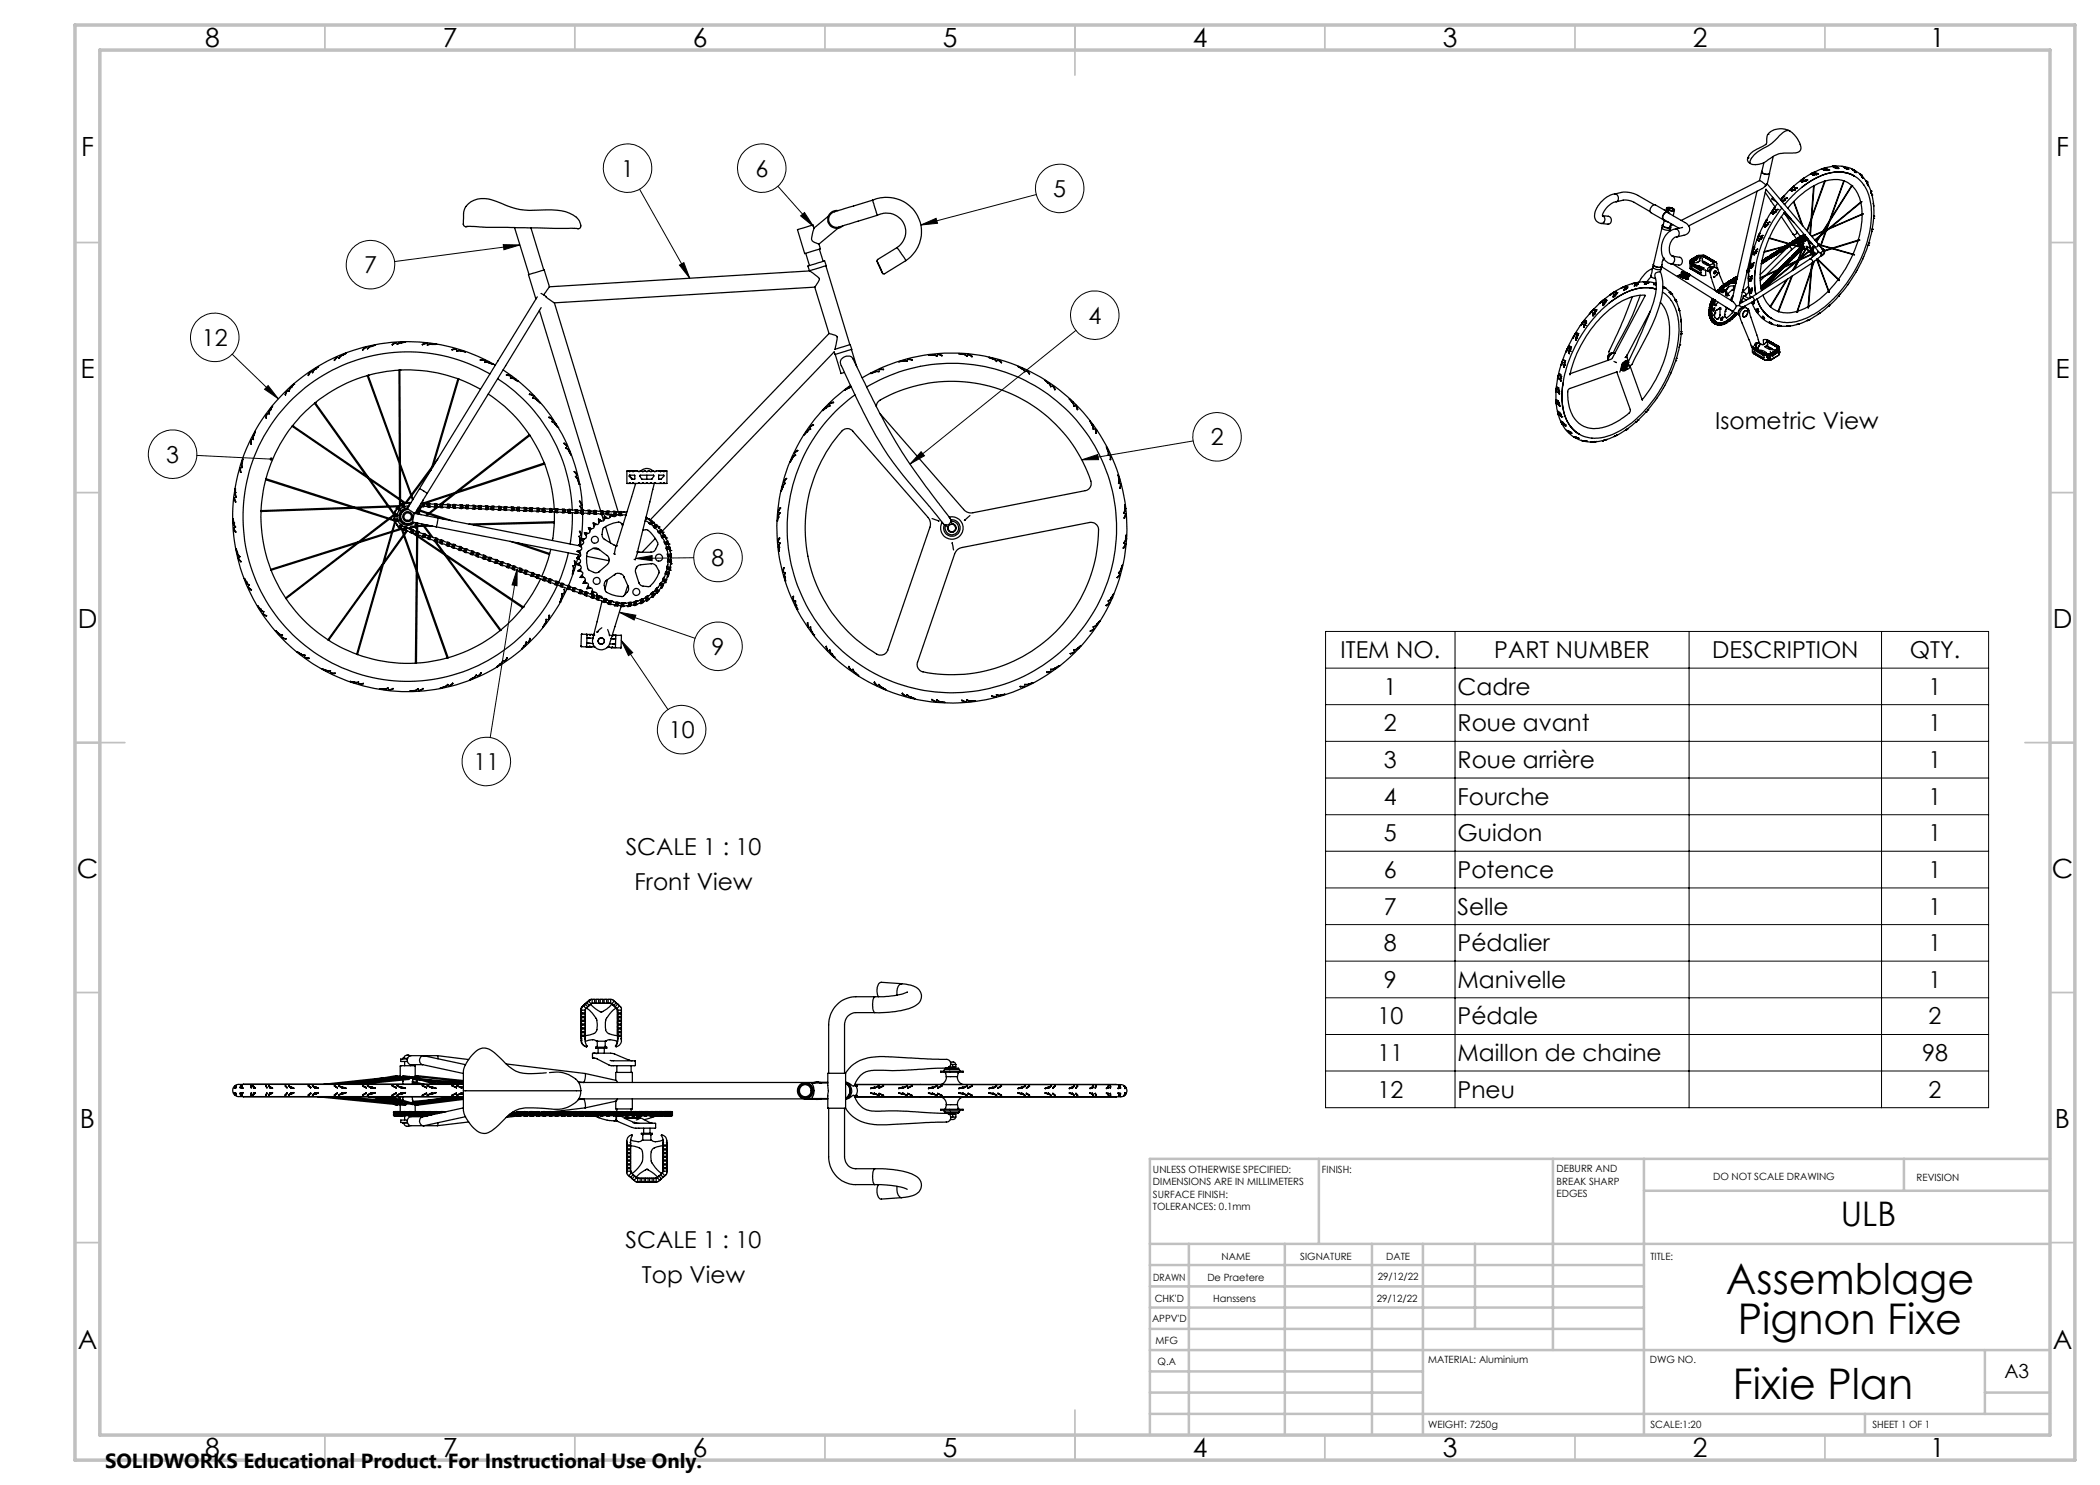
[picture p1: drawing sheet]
<svg xmlns="http://www.w3.org/2000/svg" width="420mm" height="297mm" viewBox="0 0 420 297" stroke-linecap="round" stroke-linejoin="round" font-family="sans-serif">
<defs><g id="words">
<g font-size="8.5">
<text x="345.2" y="258.8">Assemblage</text>
<text x="347.6" y="266.9">Pignon Fixe</text>
<text x="346.6" y="279.7">Fixie Plan</text>
</g>
<text font-size="6.8" x="368.2" y="245.2">ULB</text>
<g font-size="5.3">
<text x="41" y="9.5">8</text>
<text x="88.5" y="9.5">7</text>
<text x="138.5" y="9.5">6</text>
<text x="188.5" y="9.5">5</text>
<text x="238.5" y="9.5">4</text>
<text x="288.5" y="9.5">3</text>
<text x="338.5" y="9.5">2</text>
<text x="386" y="9.5">1</text>
<text x="16.2" y="31.2">F</text>
<text x="411.2" y="31.2">F</text>
<text x="16.1" y="75.5">E</text>
<text x="411.1" y="75.5">E</text>
<text x="15.5" y="125.5">D</text>
<text x="410.5" y="125.5">D</text>
<text x="15.4" y="175.5">C</text>
<text x="410.4" y="175.5">C</text>
<text x="16" y="225.5">B</text>
<text x="411" y="225.5">B</text>
<text x="15.5" y="269.7">A</text>
<text x="410.5" y="269.7">A</text>
<text x="41" y="291.5">8</text>
<text x="88.5" y="291.5">7</text>
<text x="138.5" y="291.5">6</text>
<text x="188.5" y="291.5">5</text>
<text x="238.5" y="291.5">4</text>
<text x="288.5" y="291.5">3</text>
<text x="338.5" y="291.5">2</text>
<text x="386" y="291.5">1</text>
</g>
<g font-size="4.7">
<text x="124.2" y="35.3">1</text>
<text x="151.1" y="35.3">6</text>
<text x="210.7" y="39.4">5</text>
<text x="72.8" y="54.6">7</text>
<text x="217.7" y="64.7">4</text>
<text x="40.4" y="69.2">12</text>
<text x="242.1" y="89">2</text>
<text x="343" y="85.8">Isometric View</text>
<text x="33.2" y="92.5">3</text>
<text x="142.3" y="113.2">8</text>
<text x="142.3" y="130.9">9</text>
<text x="268.1" y="131.6">ITEM NO.</text>
<text x="298.9" y="131.6">PART NUMBER</text>
<text x="342.4" y="131.6">DESCRIPTION</text>
<text x="382" y="131.6">QTY.</text>
<text x="276.8" y="139">1</text>
<text x="291.5" y="139">Cadre</text>
<text x="385.7" y="139">1</text>
<text x="133.8" y="147.6">10</text>
<text x="276.8" y="146.3">2</text>
<text x="291.5" y="146.3">Roue avant</text>
<text x="385.7" y="146.3">1</text>
<text x="94.7" y="154">11</text>
<text x="276.8" y="153.6">3</text>
<text x="291.5" y="153.6">Roue arrière</text>
<text x="385.7" y="153.6">1</text>
<text x="276.8" y="160.9">4</text>
<text x="291.5" y="160.9">Fourche</text>
<text x="385.7" y="160.9">1</text>
<text x="125.1" y="171.1">SCALE 1 : 10</text>
<text x="276.8" y="168.3">5</text>
<text x="291.5" y="168.3">Guidon</text>
<text x="385.7" y="168.3">1</text>
<text x="126.9" y="177.9">Front View</text>
<text x="276.8" y="175.6">6</text>
<text x="291.5" y="175.6">Potence</text>
<text x="385.7" y="175.6">1</text>
<text x="276.8" y="182.9">7</text>
<text x="291.5" y="182.9">Selle</text>
<text x="385.7" y="182.9">1</text>
<text x="276.8" y="190.2">8</text>
<text x="291.5" y="190.2">Pédalier</text>
<text x="385.7" y="190.2">1</text>
<text x="276.8" y="197.6">9</text>
<text x="291.5" y="197.6">Manivelle</text>
<text x="385.7" y="197.6">1</text>
<text x="275.5" y="204.9">10</text>
<text x="291.5" y="204.9">Pédale</text>
<text x="385.7" y="204.9">2</text>
<text x="275.5" y="212.2">11</text>
<text x="291.5" y="212.2">Maillon de chaine</text>
<text x="384.4" y="212.2">98</text>
<text x="275.5" y="219.6">12</text>
<text x="291.5" y="219.6">Pneu</text>
<text x="385.7" y="219.6">2</text>
<text x="125.1" y="249.5">SCALE 1 : 10</text>
<text x="128.4" y="256.7">Top View</text>
</g>
<text font-size="4.1" x="21" y="293.7">SOLIDWORKS Educational Product. For Instructional Use Only.</text>
<text font-size="3.9" x="400.9" y="275.5">A3</text>
<g font-size="2">
<text x="230.6" y="234.6">UNLESS OTHERWISE SPECIFIED:</text>
<text x="230.6" y="237.1">DIMENSIONS ARE IN MILLIMETERS</text>
<text x="230.6" y="239.6">SURFACE FINISH:</text>
<text x="264.4" y="234.6">FINISH:</text>
<text x="311.3" y="234.5">DEBURR AND</text>
<text x="311.3" y="237">BREAK SHARP</text>
<text x="311.3" y="239.5">EDGES</text>
<text x="342.6" y="236">DO NOT SCALE DRAWING</text>
<text x="383.3" y="236.2">REVISION</text>
<text x="230.6" y="242.1">TOLERANCES: 0.1mm</text>
<text x="244.3" y="252">NAME</text>
<text x="260" y="251.9">SIGNATURE</text>
<text x="277.2" y="251.9">DATE</text>
<text x="330.1" y="251.9">TITLE:</text>
<text x="230.6" y="256.1">DRAWN</text>
<text x="241.5" y="256.1">De Praetere</text>
<text x="275.6" y="255.9">29/12/22</text>
<text x="230.9" y="260.3">CHK'D</text>
<text x="242.6" y="260.3">Hanssens</text>
<text x="275.3" y="260.3">29/12/22</text>
<text x="230.4" y="264.4">APPV'D</text>
<text x="231.1" y="268.8">MFG</text>
<text x="231.5" y="273">Q.A</text>
<text x="285.6" y="272.5">MATERIAL: Aluminium</text>
<text x="330" y="272.5">DWG NO.</text>
<text x="285.6" y="285.5">WEIGHT: 7250g</text>
<text x="330.1" y="285.6">SCALE:1:20</text>
<text x="374.5" y="285.6">SHEET 1 OF 1</text>
</g>
</g></defs>
<g fill="none" stroke="#000" stroke-width=".25">
<path d="M322.9 38.8a.83 .83 0 0 1 .8 .9 .83 .83 0 0 1-1 .8 4 4 0 0 0-2.2 2.7M322.9 38.8l1.4-.3a5.2 5.2 0 0 1 3.3 .6l3.2 1.9M323 38.8a5.4 5.4 0 0 0-4.1 4.6 1.17 1.17 0 0 0 .6 1.1 1.17 1.17 0 0 0 1.3-.1 .79 .79 0 0 0-.3-1.3l1.2 .1a.81 .81 0 0 1 .6 .9 .81 .81 0 0 1-.7 .7l-1.4-.1M349.6 31.6v.6l.4 .5M349.6 31.6h.1M351.4 38.2l-5 22M351.9 36.1l1 .7 .3 .2-.1 .1M351.9 36.1l-15.7 8M352.3 34.4l-.4 1.7M352.4 34.3a.81 .81 0 0 0 1 .6l.4-.1 .1-.2M353 37.3l-.5 .4-14.8 7.5M353.1 38.5l1.9 2.9"/>
<path d="M353.2 37.9l9.7 11.4M353.2 37.8l-5.4 23.3M353.3 28.8l-1 .6a4.1 4.1 0 0 0-2.7 2.2M353.3 36.8l-.3 .4M353.6 26.9l-.3 1.8M353.6 26.9h.1M353.9 34.7l-.5 2.1 10.2 12M354.5 39.5l-.1 .3 .9 .6M354.6 31.3l-.7 3.4a1.18 1.18 0 0 1-1.5-.3l.4-1.8M356.2 39.9h.1M356.2 39.9v.1M356.3 39.9h.1"/>
<path d="M356.4 39.6l-.3 .3M356.4 39.6l-.1 .3M356.4 39.6h.1M356.6 39.5h.1M356.7 39.2l-.3 .4M356.7 39.2l-.1 .3M356.8 39.2l-.2 .3M356.8 39.2h.1M356.9 39.7l.5-.1zM357 39.7h.1M357.1 39.9l-.5 .2M357.1 39.9v.1"/>
<path d="M357.1 40l-.4 .1M357.9 26.2a3.6 3.6 0 0 0-4.3 .7M358 38h.1M358.2 37.8h.1M358.2 37.8l-.2 .3M358.4 37.6l-1.7 1.6M358.4 37.5l-.2 .3M358.4 37.5h.1M358.6 37.5h.1M358.6 38h.1M358.6 38l-.3 .2 .4-.1M358.6 38v.1"/>
<path d="M358.6 38.1h.1M358.7 38l.4-.1-.5 .1M358.7 38h.1M358.7 37.2l-.3 .3M358.7 37.2l-.1 .3M359 37.6h.4zM359 37.7h.1M360 28.9l-.2-.6a4.9 4.9 0 0 0-2.1-2.2 3.6 3.6 0 0 0-2.5 1.7 12.8 12.8 0 0 1-3.6 2.5 2.65 2.65 0 0 0-1.6 2.4M360 28.9h.1M360.1 29a1.15 1.15 0 0 1-.2 1.2 1.15 1.15 0 0 1-1.2 .4 7.3 7.3 0 0 0-3.9 .6l-.7 .5a4.6 4.6 0 0 1-3.7 1.2l-.4-.2M360.1 36.2h.1M360.3 36h.1"/>
<path d="M360.3 36l-.2 .2M360.3 36l.1-.1-1.7 1.3M360.5 35.8l-.1 .2M360.5 35.8h.1M360.7 35.7h.1M360.7 36.2h.5M360.7 36.3h.1M360.7 36.3l-.3 .1 .4-.1M360.7 36.2v.1M360.8 36.3h.1M360.8 35.6l-.3 .2M360.8 36.2v.1"/>
<path d="M360.8 36.2l.4 .1M360.8 36.2l-.1 .1M360.8 35.6l-.1 .1M361.1 36h.1M361.1 36h.4M361.2 36.2v.1M361.5 36h.1M362.2 34.8h.1M362.4 34.6h.1M362.4 34.6l-.2 .2M362.4 34.6v.1M362.4 34.7l-.2 .1"/>
<path d="M362.5 34.6l-1.8 1.1M362.5 34.6h.1M362.7 37.2l-.7 9.6M362.8 34.5l-.3 .1M362.8 34.5h.1M362.8 34.9h.1M362.8 34.9l-.3 .1 .4-.1M362.8 37.1l-.7 9.9M362.9 34.9h.4M362.9 34.9h.1M363.2 34.6l.5 .2zM363.3 34.9h.1"/>
<path d="M364.3 33.8l.2-.1zM364.5 33.7l-1.6 .8M364.5 33.7h.1M364.6 33.7h.1M364.7 33.7h-.1M364.7 34h.1M364.7 34h.3M364.9 36.2l-2.6 7.2M364.9 33.6h.1M365 33.9l.4 .2zM365 33.9h.1M365 33.9v.1"/>
<path d="M365 33.6l-.4 .1M365 34h.1M365 33.6h-.1M365 34h-.3M365.1 36.2l-2.8 7.6M365.4 33.8v.1M365.4 33.9l.4 .1M365.4 33.8l.4 .2M365.8 34h.1M366.4 33.3l-1.4 .3M366.4 33.3h.1M366.6 33.3h.1"/>
<path d="M366.6 33.3h-.1M366.7 33.3h.1M367 33.2l-.3 .1M367 33.2a6.5 6.5 0 0 1 6.1 3M367 33.2h.1M367 33.5h.1M367 33.5l-.3-.1 .4 .1M367.1 33.5l.3 .2M367.1 33.5h.1M367.4 33.5h.1M367.4 33.5l.3 .2M367.4 33.7h.1"/>
<path d="M367.7 33.7h.1M368.4 34.5a6.4 6.4 0 0 1 5.7 5.9 21.9 21.9 0 0 1-3.7 14.6 21 21 0 0 1-10.1 9 6.4 6.4 0 0 1-7.8-2M368.8 36.2l-4.8 13.1M368.8 36.2l-4.7 13.2M368.9 33.5h.1M368.9 33.5l-.2-.1 .3 .1M369 33.5h-.1M369 33.5l.3 .3-.3-.3M369 33.5h.1M369.3 33.6l.3 .3M369.3 33.6h.1M369.6 33.9h.1"/>
<path d="M370.3 37.1a5.6 5.6 0 0 0-6.1-.6 16.7 16.7 0 0 0-6.7 5.1M370.3 37.1h.1M370.3 37.1l-4.3 7.1M370.3 37.1l-4.2 6.6M370.4 37.2l1.1 1.4 .6 1.8M370.5 33.9h.1M370.5 33.9l.2 .1M370.5 33.9l.2 .2M370.7 34l.2 .4-.2-.3M370.7 34h.1M370.7 34.1h.1M370.8 35.2a7.7 7.7 0 0 0-7.6 .4 20.5 20.5 0 0 0-6.3 5.3"/>
<path d="M370.8 35.2a7.8 7.8 0 0 0-7.7 .5l-2.7 1.8M370.8 35.2h.1M370.9 34.1l.3 .4zM371.9 34.8h.1M372 34.8h.1M371.9 34.8l.3 .2M372.1 35l.3 .4-.2-.4M372.1 35h.1M372.2 35h.1M372.4 35.2l.2 .4zM373.2 36.2l.1 .2M373.2 36.2h.1"/>
<path d="M373.3 36.4l.2 .3M373.3 36.4l.2 .4M373.3 36.4h.1M373.3 36.4l.2 .5M373.5 36.7l.7 1.5M373.5 36.7l.1 .4zM373.5 36.8v.1M374.2 38.2h.1M374.2 38.2v.1M374.2 38.3l.1 .4M374.2 38.3l.1 .3M374.2 38.4l.2 .6"/>
<path d="M374.3 38.6v.1M374.4 39l-.1-.3 .4 2.1M374.4 39h.1M92.7 44.8v-1.4a3.2 3.2 0 0 1 2.8-3.6 7.4 7.4 0 0 1 4.9 .9 13.4 13.4 0 0 0 7.7 1.3h2.2a6.5 6.5 0 0 1 5.6 2.2l.1 .4a.74 .74 0 0 1 0 1 .74 .74 0 0 1-1 .1l-17.8-.2-3.9-.2M92.7 44.8v.1M92.7 44.8a.53 .53 0 0 0 .7 .5M102.9 45.5l2.9 9.4M106.2 45.6l2.6 8.4M107.5 59.4l-26 42.4 1.5 .9 25.2-41.2M108.2 58.7l1.1 .6M109.2 59.4l1.7 1.2M109.9 57.4l-1.2 1.6"/>
<path d="M109.9 57.4l-1.1-3.4-3.1 .9 1.5 4.9M161.1 50.7l.8 2.4M161.6 53.2l3.3-1 .3 .9-3.3 1zM162 54.2l.5 .4a2.9 2.9 0 0 1 1.4 1.3l-1 1.5M162 54.2l-52.1 3.2M162 54.1v.1M162.8 45.6l-.1 .4a2.96 2.96 0 0 0-.2 2.2l1.3 .6M162.8 45.6l-.2-.6-3.1 .9 1.4 4.8 3.2-.9-.3-1M162.9 57.4l-52 3.2M162.9 57.4l2.9 9.3M163.9 49.8l.7 2.5M165.2 53.2l4.8 15.7"/>
<path d="M165.7 43.2l-2.9 2.4M167.6 45.6l-3.8 3.2M167.6 42.1a1.79 1.79 0 0 0-2 2.3 1.79 1.79 0 0 0 3 .8M174.5 40a6.9 6.9 0 0 1 8.9 3 6.9 6.9 0 0 1-2.2 9.1M174.5 40l-5.6 1.7a5.8 5.8 0 0 0-3 1.4 1.64 1.64 0 0 0 .4 1.9 1.64 1.64 0 0 0 1.9 .3l7.2-2.2M174.5 40l.9 3.1M175.4 52.2l1.1 2.5zM175.4 43.1a3.8 3.8 0 0 1 5.2 1.3 3.8 3.8 0 0 1-1.2 5.1M179.4 49.5l-3.9 2.4-.1 .3M179.4 49.5l1.8 2.6M181.2 52.1l-4.3 2.7-.4-.1M320.9 59.9h.1"/>
<path d="M320.9 59.9l-.3 .2M322 59l-1.7 1.4M322 59h.1M322.1 58.9l.2-.2zM322.4 58.7l-.4 .3M322.4 58.7v.1M322.7 59.4h.1M322.7 58.5l-.3 .2M322.7 58.5h.1M322.8 58.9l-.1 .5M322.8 58.5h.1M322.8 58.5l-.5 .2"/>
<path d="M322.8 58.9v.1M322.8 59l-.1 .4M322.8 59h.1M323 59.2h.1M323.1 58.3l-.3 .2M323.1 58.3h.1M323.1 58.3l-.4 .2M323.1 58.8h.1M323.1 58.7l-.1 .5M323.1 58.8l-.1 .4M323.1 58.7l-.1 .4M323.1 58.7l.1 .1"/>
<path d="M323.2 58.8h.1M323.3 40.4l1.4-.4a3.6 3.6 0 0 1 2.1 .5l3.2 1.8M323.4 58.5h.1M323.4 58.5l-.3 .2M323.4 58.5l-.2 .3M324.2 57.6l.4-.1-2.2 1.2M324.9 57.3h.1M324.9 57.3v.1M324.9 57.3l-.6 .3M324.9 57.7l-.1 .3M324.9 57.7l-.1 .4M325.2 57.2l-.3 .1"/>
<path d="M325.2 57.2h.1M325.3 57.5h.1M325.3 57.5l-.2 .4M325.3 57.6l-.2 .3M325.3 57.6h.1M325.5 57.4l-.2 .1M325.5 57.4l-.1 .2M325.5 57.4l-.2 .2M326.5 59.4a119.2 119.2 0 0 1-4.7 11.1l.1 .3M326.9 57.2h.1M326.9 56.6h.1M327 56.6h.1"/>
<path d="M327 56.6l-2.4 .8 .2-.1M327 56.9l-.1 .3M327.1 56.9h.1M327.1 56.9l-.2 .3M327.2 57.1h.1M327.3 56.5l-.3 .1M327.4 56.9h.1M327.4 56.8l-.2 .3M327.4 56.9l-.2 .2M327.4 56.8h.1M327.6 56.7l-.2 .2M327.6 56.7h.1"/>
<path d="M327.6 56.7l-.2 .1M328 59.1a53.4 53.4 0 0 1-5 10.7l-.3 .8M328.7 56.3l-1.7 .3M328.7 56.3v.1M328.9 56.8v.1M328.9 59.1l.1 .1-6.6 12.6-8.4 3M329 56.3l-.3 .1M329 56.3h.3M329 59.1a10.9 10.9 0 0 0-7.7 3.3 24.8 24.8 0 0 0-7.3 12.6M329 56.6l-.1 .2M329 56.3h.1M329.1 56.6l-.2 .3"/>
<path d="M329.1 56.6h.1M329.3 56.3l2 .4M329.3 56.3h.1M329.4 56.6h.1M329.4 56.5h.1M329.4 56.5l-.2 .3 .2-.2M329.4 56.6l-.2 .2M329.4 56.5v.1M329.6 56.5h.1M329.6 56.5l-.2 .1M330 57.6l1.2 .3M330.2 55.2v.1"/>
<path d="M330.2 55.2l.2 .3 .7 .2M330.2 55.1v.1M330.2 55.4l-.8 .9M330.5 53.7a5.5 5.5 0 0 0-2.7 2.7M330.6 53.4l-.4 1.7M330.7 52.9l-.1 .5a1.27 1.27 0 0 0 1.6 .4l.2-.5M330.7 52.8a.82 .82 0 0 0 1.1 .7l.4-.1 .2-.2M330.9 56.7v.1M330.9 56.7l-.1 .2M330.9 56.8h.1M330.9 56.8l-.1 .1M331 55.6a10.7 10.7 0 0 1-.9 6.6l-2.9 7-1.6 3.3"/>
<path d="M331.1 55.6a.83 .83 0 0 1 .1-.9 .83 .83 0 0 1 .9-.3 10.1 10.1 0 0 1-.3 7.1 79.8 79.8 0 0 1-5.6 11.5l-.2 .1-.3-.3M331.2 56.8l-.2 .2M331.2 56.8h.1M331.2 56.8l-.2 .1M331.3 56.9h.1M331.3 56.8l-.3 .1M331.3 56.8v.1M332.2 53.8l-.1 .6M332.4 53.4l14 8.8a1.32 1.32 0 0 0 .9-1M332.4 45.6l-1.7 7.3a1.26 1.26 0 0 0 1.6 .4l.1-.4M332.5 45l-.1 .5a1.41 1.41 0 0 0 1.7 .4l.1-.5M332.5 58.4a8 8 0 0 1 3.3 7 25.4 25.4 0 0 1-7.1 17 15.3 15.3 0 0 1-9.2 5.2 5.8 5.8 0 0 1-5.5-2.5"/>
<path d="M332.6 57.3l1.2 .9 .5 .6M332.6 57.3v.1M332.6 57.4h.1M332.6 52l-.2 .4v.6M332.7 44.9h-.2a.55 .55 0 0 0 .7 .6l.7 .1 .3-.2-.2-.2 .5-.3M332.7 51.6h.1M332.7 51.6l-.1 .4M332.8 57.5l-.1 .1M332.8 57.5h.1M332.8 44l.3 .2 .6 .2M332.8 44.1l-.2 1a1.14 1.14 0 0 0 1.4 .3l.2-.7M332.8 57.5l.1 .1"/>
<path d="M332.9 57.6h.1M332.9 42l.7 .3 .3 .5M332.9 57.5l.1 .1M333 57.6h.1M333.3 41.6a1.21 1.21 0 0 1 1.6 .4 1.29 1.29 0 0 1-1.6-.4zM333.3 41.7l-.1 .4M333.4 41.6a1.17 1.17 0 0 1 1.4 .4 1.06 1.06 0 0 1-1.4-.4zM333.6 42.4l-2.5-1.4a1.03 1.03 0 0 0-.9 1.5l2.5 1.5M333.6 41.6a.92 .92 0 0 1 1.1 .4 .86 .86 0 0 1-1.2-.3zM333.7 42.6a.65 .65 0 0 0-.7-.2 .65 .65 0 0 0-.4 .7l-.1 .4a.35 .35 0 0 0 .4 .5M333.9 58.5h.1M334 58.5h.1"/>
<path d="M334 58.4l-.1 .1M334 58.5h-.1M334 58.4v.1M334 46l-.1 .2M334.1 58.7h.1M334.2 58.7h.1M334.2 58.7l.1 .1M334.3 58.8l.7 1.1M334.3 58.8h.1M334.5 51.2h.1M334.5 51.2l1.4 .3a.8 .8 0 0 1 .6 .8 .8 .8 0 0 1-.7 .7l-1.6-.2M334.6 52.8l12.1 7.6 .6 .8"/>
<path d="M334.9 42l-.3 1.1M335 59.9h.1M335 60h.1M335 59.9v.1M335.1 45.8a.83 .83 0 0 1 .7 .9 .83 .83 0 0 1-.8 .8 2.67 2.67 0 0 0-.6 3.7h.1M335.1 60l.1 .2M335.1 60h.1M335.1 45.8a4.1 4.1 0 0 0-2.7 4.9 2.12 2.12 0 0 0 2.1 2 .84 .84 0 0 0 0-1.5M335.5 55.2h.1M335.5 55.1h.1M335.5 55.1v.1M335.5 55.2h.7"/>
<path d="M335.6 55.2h.1M335.7 55.2h.1M335.7 55.1h.1M335.8 55.2h.1M335.8 45.6l-3.1-1.7a.92 .92 0 0 1 .8-1.4l3.4 2a1.31 1.31 0 0 1 1 1.3 1.31 1.31 0 0 1-1.1 1.3l-1.4 .3M335.9 55.1h.1M335.9 55.1h-.3M336 55.1h.1M336.1 55l-.2 .1M336.1 55.1h-.1M336.1 55.1h.1M336.1 55v.1"/>
<path d="M336.1 55h.1M336.2 55.4h.1M336.2 55.4h.3M336.2 55.2h-.5M336.3 54.6h.1M336.3 55.4h.1M336.3 54.4h.1M336.3 54.4v.2M336.3 54.4l.4 .1M336.4 54.6l-.2 .3M336.4 54.7h.1M336.4 54.7l-.2 .3"/>
<path d="M336.4 55.3h.1M336.4 55.4h.1M336.4 55.4l.1 .1M336.4 54.7l-.3 .3M336.4 55.4h.2M336.4 54.6h.1M336.4 54.6v.1M336.5 55.3h.1M336.5 55.4h.1M336.5 55.5h.1M336.5 54.6v.1M336.5 55.3h-.1"/>
<path d="M336.5 45.5l-1.4 .3M336.5 55.3l-.3 .1M336.5 54.6l.1 .1M336.5 54.7h.1M336.6 54.9l-.4 .3M336.6 54.7h.1M336.6 55.3h.1M336.6 55.4h.1M336.6 54.7l-.1 .3-.5 .1M336.6 55.3v.1M336.6 55.4l-.1 .1M336.7 55.6h.1"/>
<path d="M336.7 55.5h-.1M336.7 55.1h.1M336.7 55.3l-.1 .1M336.7 55.3h.1M336.7 55.5v.1M336.7 55.1l-.2 .2M336.7 54.5h.1M336.7 54.5v.1M336.7 54.7l-.1 .2M336.7 54.6v.1M336.7 55.5l-.1 .1M336.7 54.5v.2"/>
<path d="M336.7 55.5h.1M336.7 55.2h.1M336.8 55.1h.1M336.8 55.1l-.2 .2M336.8 55.6h-.2M336.8 55.6h.1M336.8 54.6h.1M336.8 54.6v.1M336.8 54.7h.1M336.8 55.3l-.1 .2M336.8 54.7l-.1 .4M336.9 55.3l-.2 .2"/>
<path d="M336.9 55.3h.1M336.9 55.6h.1M336.9 54.9l-.1 .1M336.9 55.6h-.3M336.9 54.9l-.1 .2M336.9 54.5h.1M336.9 54.8v.1M336.9 54.7h.1M336.9 54.7v.1M336.9 54.5l.1 .1M336.9 54.5l-.1 .1M336.9 55.5v.1"/>
<path d="M337 54.6v.1M337 54.6h.1M337 54.7h.1M337 55.5l-.2 .1M337 54.6l-.1 .1M337 54.6l.1 .1M337.1 54.6h.1M337.1 54.7h.1M337.1 55.7h.1M337.1 54.7v.2M337.1 55.3v.1M337.1 55.4l-.2 .1"/>
<path d="M337.1 54.9h.1M337.1 54.9l-.3 .6M337.1 55.3l-.1 .2M337.2 54.6h.1M337.2 54.6h-.2M337.2 55.2l-.1 .1M337.2 55.6l.1 .1M337.2 55.7h.1M337.3 54.6h.1M337.3 55l-.1 .2M337.3 54.9h.1M337.3 54.6v.1"/>
<path d="M337.3 54.9v.1M337.3 55.6v.1M337.3 54.7h.1M337.3 55.8h.1M337.3 55.6h.1M337.3 55.7h-.2M337.3 55.6h-.1M337.3 54.7v.2M337.3 55.7h.1M337.4 55.8h.1M337.4 55.6l-.1 .1M337.4 55.7h-.1"/>
<path d="M337.4 55.7h.1M337.4 55.4l-.1 .2M337.4 54.9h.1M337.4 54.9l-.3 .8M337.4 54.9l.1 .1M337.5 55.8h-.1M337.5 55.7h.1M337.5 54.9v.1M337.5 55.8h.1M337.5 55.7v.1M337.5 55.2l-.1 .2M337.5 54.9h.1"/>
<path d="M337.5 55h.1M337.5 55.5h.1M337.5 55.5l-.1 .1M337.5 55.2h.1M337.5 55.1h.1M337.5 55v.1M337.5 55.1v.1M337.5 55v.2M337.6 55.6l-.1 .1M337.7 55l-.1 .5M337.7 54.9h.1M337.7 55.4l-.1 .2"/>
<path d="M337.7 54.9v.1M337.7 55v.3M337.7 55.3v.1M337.7 54.9v.4M337.7 55.2h.1M338 52.5v1.2l.5 .3M338 52.6l.2 .2M338 52.5l.4 .1M338 52.3v.2M338 52.3h.1M338 52.4h.4M338 52.3h.4"/>
<path d="M338.1 52.1l-.1 .2M338.1 52.1h.3M338.1 52v.1M338.2 51.9l-.1 .1M338.2 51.9l.3 .2M338.2 52.8l.1 .1M338.3 52.9h.1M338.3 51.8l-.1 .1M338.3 51.8l.3 .2M338.4 52.6h.1M338.4 52.5v.1M338.4 52.5h.1"/>
<path d="M338.4 52.9h.1M338.4 52.4v.1M338.4 52.1v.2M338.4 52.1h.1M338.4 52.3h.1M338.4 52.3v.1M338.5 52.9l.1 .2M338.5 52.6h.1M338.5 52.1h-.1M338.5 52.1h.1M338.5 52.6v.1M338.5 52.6l-.3 .2"/>
<path d="M338.5 51.7l-.2 .1M338.5 51.7l.2 .2M338.5 54h.1M338.5 52.7h.1M338.6 54l1.5 .9M338.6 52.7h.1M338.6 52.4l.1 .2M338.6 51.6l-.1 .1M338.6 53.1h.1M338.6 52.7l-.2 .2M338.6 52.7l.1 .1M338.6 52v.1"/>
<path d="M338.6 51.6l.3 .2M338.7 52.8l.2 .1M338.7 51.6l.3 .1M338.7 53.1l.2 .1M338.7 52.8l-.2 .1M338.7 51.9l-.1 .1M338.7 51.6h-.1M338.9 53.2l.3 .2M338.9 51.8l-.2 .1M338.9 51.5l-.2 .1M338.9 52.9l-.3 .2M338.9 52.9h.1"/>
<path d="M338.9 51.5l.3 .1M339 52.9l.2 .2M339 52.9l-.3 .2M339 51.7l-.1 .1M339 51.4l.3 .2M339 51.4l-.1 .1M339.2 53.4h.1M339.2 53.1l-.3 .1M339.2 53.1h.1M339.2 51.6l-.2 .1M339.2 51.3l-.2 .1M339.2 51.3l.3 .2"/>
<path d="M339.3 53.1l1 .2 .4 .4M339.3 51.9l-.7 .5M339.3 53.1l.1 .1M339.3 53.4l.1 .1M339.3 53.1l-.3 .2M339.3 51.6h-.1M339.3 51.3h-.1M339.3 51.3l.3 .1M339.4 52.5l-1 .1M339.4 52.5h.1M339.4 53.2l.2 .1M339.4 53.5h.1"/>
<path d="M339.4 53.2l-.2 .2M339.5 51.5l-.2 .1M339.5 51.1l-.2 .2M339.5 51.1l.3 .2M339.5 53.5l.1 .2M339.5 53.3l-.2 .1M339.6 51.7l-1 .7M339.6 53.7h.1M339.6 53.4h.1M339.6 51.4l-.1 .1M339.7 53.7h.1M339.7 53.4l-.3 .1"/>
<path d="M339.7 53.4h.1M339.7 51.4h-.1M339.8 51.3l-.1 .1M339.8 53.7l.2 .1M339.8 53.4l.2 .1M339.8 53.4l-.3 .1M339.9 51.1h-.4M339.9 51.1h.2M339.9 51.1v.2M339.9 52.2a.39 .39 0 0 1 .1-.5 .39 .39 0 0 1 .4-.1l.1 .9M339.9 51.3h.2M339.9 51.3h-.1"/>
<path d="M340 53.5h.1M340 53.8v.1M340 53.5l-.3 .2M340 52.2l-.6 .3M340 53.9l.1 .1M340 53.5l.2 .2M340 53.5l-.2 .2M340.1 51.1v.2M340.1 51.1h.2M340.1 54h.1M340.1 54.9h.1M340.1 51.3h.2"/>
<path d="M340.2 54.6l-1.8-1-.2-.4 1.8 .9 .3 .3-.1 .2M340.2 53.7l-.2 .1M340.2 53.7h.1M340.3 53.9l-.2 .1M340.3 53.7l.1 .1M340.3 51.3h.3M340.3 53.7l-.3 .2M340.3 51.1v.2M340.4 53.8h.1M340.5 53.8l.6 .3M340.5 53.8h.1M340.5 52.2l.1 .1"/>
<path d="M340.5 52.5l.5 .3 .7 .2M340.6 52.3h.1M340.6 51.3h.1M340.6 51l.4 .1M340.6 51l-.3 .1M340.6 51v.3M340.7 52.3l1.2 .6M340.7 51.3l.2 .1M340.7 51.3h.1M340.7 52.3h.1M340.8 53.6l-.2 .3M340.8 53.6h.1"/>
<path d="M340.9 51.4l.1 .1M341 51.5l.2 .1M341 51.1l.2 .2M341 51.1l-.3 .2M341.1 54.1v1h-.5l-.5-.2M341.1 54.1h.4M341.2 51.3l.3 .1M341.2 51.6h.1M341.2 51.3l-.3 .1M341.3 51.6l.2 .1M341.3 51.3l-.3 .2M341.5 54.1h.1"/>
<path d="M341.5 51.7l.1 .1M341.5 51.4l-.3 .2M341.5 51.4l.1 .1M341.5 54.1v.1M341.5 54.1l.2 .1M341.6 51.8l.1 .1M341.6 51.5l-.3 .1M341.6 51.5v.1M341.6 51.6h.1M341.7 51.6h.1M341.7 53l.7-.2a.32 .32 0 0 1 .4 0 .32 .32 0 0 1 .1 .4 .32 .32 0 0 1-.4 .1l-.3 .2M341.7 53h.1"/>
<path d="M341.7 51.9h.1M341.7 51.6l-.2 .1M341.8 51.9l.1 .1M341.8 51.6l.1 .1M341.8 51.6l-.2 .2M341.9 52.9h.1M341.9 52h.1M341.9 51.7h.1M341.9 52.9v.1M342 52l.1 .1M342 51.7l-.3 .2M342 51.7l.1 .1"/>
<path d="M342 53.3h.1M342.1 52.1l.2 .1M342.1 51.8l.2 .1M342.1 51.8l-.3 .1M342.2 53.5h.1M342.2 53.5l-.4-.1-.2 .3-.1 .3 .3 .3M342.3 52.2l.2 .1M342.3 51.9l-.3 .1M342.3 51.9h.1M342.3 51.9l.2 .1M342.3 51.9l-.2 .2M342.4 53.8l-.2 .1-.1 .4"/>
<path d="M342.5 59.7v.2M342.5 60h.1M342.5 59.8l-.2 .4M342.5 53.4h.2M342.5 53.3v.1M342.5 52.3l.1 .1M342.5 52l-.2 .2M342.5 52l.1 .1M342.5 59.8l.1 .1M342.5 59.8v.2M342.6 53.5a.59 .59 0 0 0-.6 .3 .59 .59 0 0 0 0 .7M342.6 53.6a.6 .6 0 0 0-.6 .3 .6 .6 0 0 0 .1 .6"/>
<path d="M342.6 59.9l-.1 .1M342.6 59.9h.1M342.6 52.1l.2 .1M342.6 60h-.1M342.6 52.4l.1 .1M342.6 52.1l-.3 .1M342.7 59.8l-.3 .5M342.7 55.4h.1M342.7 53.4h.1M342.7 52.5h.1M342.7 59.9l.1 .1zM342.7 59.9l-.2 .4"/>
<path d="M342.7 55.4l.2 .1M342.7 53.4l.1 .1M342.8 59.9v.1h.1M342.8 53.5h.1M342.8 52.2l.2 .1M342.8 52.2l-.3 .1M342.8 53h.1M342.8 59.9h.1M342.8 54.4l.2-.2a.26 .26 0 0 1 .1 .3 .26 .26 0 0 1-.3 .1zM342.9 52.2l-.3 .2M343 54.2a.28 .28 0 0 1 .2 .3 .28 .28 0 0 1-.4 .2v-.3zM343 52.3l.4 .4v.9"/>
<path d="M343 52.3h.1M343.1 53.5l.3 .2M343.1 53.5a1.01 1.01 0 0 0-1 1.2l1 3.5M343.4 53.7l1.4 3.3M343.4 53.7h.1M343.5 54.7l-.1 .4M343.5 58.3h.1h-.1M343.5 58.3v.1M343.5 58.3h.1M343.5 58.4h.1M343.5 58.1l-.1 .2M343.5 58.3l.1 .2"/>
<path d="M343.6 54.6h.1M343.6 54.6l-.5 .6-.4 .2M343.6 58.1l-.2 .3M343.6 58l-.1 .1M343.7 58l-.1 .1M343.7 58l-.1 .3M343.7 58l-.2 .1M343.7 58.2l.3-.1-.4 .4 .4-.4-.1 .3M343.7 58.2l-.1 .3M343.8 58.5l.1-.1zM343.8 58.1l-.1 .2 .2-.2M343.8 58l-.1 .3h-.1"/>
<path d="M343.8 58h.1M343.9 58.3h.1M343.9 58.1l-.2 .1M343.9 58.2v.1zM343.9 57.8v.2M343.9 57.8h.1M343.9 57.9l-.3 .4 .2-.3M343.9 57.8l.1 .1M344 58.2h.1M344 57.8v.1M344 57.8h.1M344 58.2l-.1 .1"/>
<path d="M344 57.6l-.3 .4M344 57.5l-.1 .2M344.1 57.5l-.2 .3M344.1 57.7l-.3 .3M344.2 57.7l.1-.1-.2 .3M344.2 57.7l-.3 .4M344.2 58l-.2 .1M344.2 57.6l-.1 .1M344.2 57.6h.1M344.2 57.6l-.2 .3M344.2 57.5l-.2 .1M344.3 57.9h.1"/>
<path d="M344.3 57.8l.1-.1-.1 .2zM344.3 57.8l.1 .1zM344.3 57.6h-.2l-.1 .2M344.3 57.6l-.2 .2 .1 .2M344.3 57.6h.1M344.3 57.6l-.2 .1M344.3 57.5v.1M344.3 57.4v.1M344.3 57.4h.1M344.3 57.6l-.1 .4M344.4 57.4v.2M344.4 57.4h.1"/>
<path d="M344.4 57.2l-.3 .3M344.5 58.4h.1M344.4 58.5h.1M344.4 57.2l-.4 .4M344.4 57.2l.1-.1-.1 .3M344.5 57.1l-.1 .1M344.5 57.4v.1M344.6 57.1l-.2 .1M344.6 57.1l-.2 .3M344.6 57.3l-.3 .3M344.6 57.3h.2l-.1 .1M344.7 57.4l.1-.1a.61 .61 0 0 1-.5 .7l-.1-.1 .1-.3"/>
<path d="M344.7 57.4l-.4 .2M344.7 57.2l-.2 .2M344.7 57.2h.1M344.7 57.9l-.2 .2-.1 .4M344.7 57.9h.1M344.7 57.5h.1M344.7 57.2l-.1 .1M344.7 57.2l-.1 .2M344.7 57.2l-.2 .3M344.7 57.9l-.2 .4M344.8 58l-.1 .1M344.8 57.4h.1"/>
<path d="M344.8 57v.1M344.8 57h.1M344.8 57.9h.1M344.8 57.4l-.1 .1M344.8 57.1h-.2M344.8 57l-.2 .1M344.9 57v.1M344.9 58l-.3 .6M344.9 56.8l-.1 .2M344.9 56.9v.1M344.9 56.9h.3zM344.9 56.9l-.1 .1"/>
<path d="M345 56.8l-.2 .2M345 57.1l.1-.1-.4 .2M345 56.8l-.2 .1M345.1 57.3l-.2 .1 .2-.1M345.1 57.3h.1M345.1 58.4h.1M345.1 58.4l.1 .4M345.1 56.8l-.2 .2M345.1 56.8l-.5 .3M345.1 56.8v.1M345.2 57.2h.1M345.2 57.1v.1"/>
<path d="M345.2 58.8v.2M345.2 58.8h.1M345.2 58l.3 .8M345.2 56.9h.1M345.2 57.9h.1M345.2 59l.2 .2M345.2 56.9l-.2 .2 .1 .2M345.2 57v.2M345.2 56.9l-.5 .3M345.2 57h.1M345.3 57.9l-.2 .5M345.3 59h.1"/>
<path d="M345.3 56.9l-.2 .3h.2M345.3 56.9l-.2 .4M345.3 57l-.1 .1M345.3 56.7l-.1 .1M345.3 56.7h.1M345.3 56.7v.2M345.3 56.6l-.3 .2M345.3 56.7l.1 .1M345.4 57.7h.1M345.4 56.6l-.3 .2M345.4 56.6l-.1 .1M345.4 57.7l-.1 .2"/>
<path d="M345.5 56.5l-.5 .3M345.5 56.5l-.2 .2M345.5 56.5h.1M345.5 58.8l.1 .3M345.5 56.5l-.2 .1M345.5 57.5l-.1 .2M345.5 57.5h.1M345.5 56.7l-.3 .2M345.5 56.6l-.1 .2M345.6 56.9h.1M345.6 56.7l.1-.1a.43 .43 0 0 1-.4 .5v.1M345.6 56.7l-.3 .2"/>
<path d="M345.6 57l-.3 .2M345.6 56.6l-.2 .2M345.6 59.1h-.3M345.6 59.1h.1M345.6 59l.1 .1M345.7 59.1h.1M345.7 56.7h.1M345.7 56.7l-.1 .2M345.7 56.6l-.1 .1M345.7 56.6l-.2 .1M345.7 56.3v.1l.5-.4zM345.8 56.5h.1"/>
<path d="M345.8 56.5h-.1M345.8 56.7h.2zM345.9 56.3l-.6 .4M345.9 56.3h.1l-.2 .2M346 56.4l-.1 .2M346 56.4l-.5 .3M346 56.4l-.3 .2M346 56.2l-.5 .3M346 56.2v.1M346 56.3l.6-.2-.1 .1a.43 .43 0 0 0-.5 .5l-.1-.2zM346 56.6h.1M346.1 56.6h.1"/>
<path d="M346.1 56.7h-.2M346.1 56.4l.5-.3a.26 .26 0 0 1 0 .3 .26 .26 0 0 1-.3 .1l-.3 .2zM346.1 56.5h.1l-.1 .1zM346.1 56.3h-.2M346.1 56.3l-.5 .3M346.1 56.3l-.1 .1M346.1 56.4h.1M346.1 56.4v.2M346.1 56.4l-.1 .2M346.2 56.6h.1M346.3 56l-.5 .3M346.3 56l-.3 .2"/>
<path d="M346.3 56l-.1 .2M346.3 56.2v.1M346.3 56.6h.1M346.3 56.5v.1M346.3 59.5l-.1 .6M346.3 59.5h.1M346.4 58.1l-.9 .7M346.4 58.1h.1M346.4 55.9l-.1 .1M346.4 55.9l-.2 .1M346.4 55.9l-.2 .2v.2M346.4 55.9h.1"/>
<path d="M346.4 58h.1M346.4 55.9l-.1 .4M346.4 58v.1M346.5 56.5l-.2 .1M346.5 56l-.2 .2 .2-.2M346.5 56l-.2 .2M346.5 56h.1M346.5 56.5v.1M346.5 56.6h-.2M346.5 56.2h.1l-.1 .1zM346.5 56.4v.1M346.6 59.1l-.3 .4"/>
<path d="M346.6 56.2h.1M346.6 56.2l-.1 .1M346.7 56.3l-.2 .2M346.7 56.3h.1M346.7 56.3v.2M346.7 57.2l-.9 .1-.3 .2M346.7 57.2v.4M346.7 57.6l-.3 .4M346.7 56.5h-.2M346.7 56.5l.1 .2 .1-.1M346.7 57.2h.1M346.7 57.6h.1"/>
<path d="M346.7 55.7l-.3 .2M346.9 56.5l-.2 .1M346.9 56.5h.1M346.9 56.5v.1M346.9 55.8l-.1 .2M346.9 55.8l-.5 .4M346.9 56.1l-.2 .1M346.9 55.7h-.2M346.9 55.7h.1M347 56.5l-.1 .1M347 56.5h.1M347 55.7l-.3 .2"/>
<path d="M347 55.7l-.6 .2M347 56v.1M347 55.9v.2zM347 55.7l-.2 .2 .1 .2M347 55.7l-.5 .3M347 55.7l-.1 .1M347.1 55.9h.1M347.1 56.3l-.2 .2M347.1 56.3h.1M347.1 55.8l-.2 .3h.2M347.1 55.8l-.2 .1v.2M347.1 55.9l-.1 .1"/>
<path d="M347.1 56.5l.1 .2M347.1 56.3l-.1 .2M347.1 56.3v.2M347.2 55.5l-.5 .3M347.2 55.5l-.1 .1M347.2 56.6l-.1 .1M347.3 55.6l.2-.1-.5 .2M347.3 55.3l-.7 .5 .1-.2M347.3 55.3l-.1 .2M347.3 55.3l-.2 .3v.1M347.4 55.8l-.3 .3M347.4 55.6l-.3 .2"/>
<path d="M347.4 55.9l-.3 .2M347.4 55.4v.1M347.4 55.6h.1M347.4 55.4l-.2 .3 .1-.2M347.4 55.4h.1M347.4 55.7h.1M347.5 55.3l-.4 .4 .3-.3M347.5 55.3h-.2M347.5 55.3l-.2 .1M347.5 55.2v.1M348.5 58.5a.52 .52 0 0 1 .6 .6M348.6 58h.1"/>
<path d="M348.6 58v.1M348.6 58.1l-.1 .1M348.7 59.7l-.1-.2a.23 .23 0 0 1 0-.2 .23 .23 0 0 1 .2-.1l1 .5M348.7 59.7l.6 .3M348.7 59.7l-.7 .7M349.1 59.1l-.1 .2M349.4 54.4l-.1 .2M349.4 54.3l.2-.2zM349.6 54.4l.2-.3-.2 .2 .1 .1M349.6 54.4l-.2 .1 .2-.1M349.6 54.1l-.1 .2M349.6 54h-.1"/>
<path d="M349.6 54h.1M349.7 55.3l.1 2.4M349.7 54.3h.1M349.7 54h-.2M349.7 55.3v-.4v.4M349.7 55.7h.1M349.7 55.7v.4v-.3M349.7 55.7v.1M349.7 55.3v.4M349.7 57.2l-1.3 1.3M349.7 54l-.1 .4M349.7 54l-.3 .2"/>
<path d="M349.7 54l-.1 .1M349.7 55.3h.1M349.8 57.7l-.1-.2 .1 .6M349.8 54.2h.1M349.8 57.7h.1M349.8 54.2l-.1 .1M349.8 58.1v-.2l.3 1.7M349.8 58.1h.1M349.8 58.1l.1 .4M349.8 58.2h.1M349.8 58.1v.1M349.8 53.8l-.3 .1 .1 .1"/>
<path d="M349.8 58.2l.1 .3M349.8 53.7l-.3 .2M349.8 58.4l-.7 .7M349.9 58.5h.1M350 53.1h.1M350 53.1v.4zM350 59.5l-.2 .2M350 52.7l-.3 2.6M350 52.6v.5M350 59.6l-.1 .1M350 52.6h.1M350.1 52.6h.1"/>
<path d="M350.1 56.3h.1M350.1 59.5l-.2 .2M350.1 59.5h-.1M350.1 59.6h-.1M350.1 52.2l-.1 .4M350.1 52.2v.5M350.1 52.2v.4M350.1 56h.1M350.1 52.2h.1M350.1 56l-.1 .3M350.1 55.9l.1 .1M350.1 58h.1"/>
<path d="M350.2 55.9v.1M350.2 55.9h.1M350.2 56l-.1 .3M350.2 58.4h.1M350.2 58.3h.1M350.2 53.7h.1M350.2 58.4v.3M350.3 58.4l-.1 .3M350.3 53.7h.1M350.3 58.3v.1M350.3 58.4l-.1 .2M350.3 53.4h.1"/>
<path d="M350.3 53.3v.1M350.4 58.1l-.2 .3M350.4 58.1l.1-.1-.3 .3M350.4 55.6l-.3 .4M350.4 53.3h.1M350.4 55.2l-.3 .3M350.4 55.6l-.3 .3M350.4 57.6l-.3 .4M350.4 59.4l.3 .1 .1 .7M350.4 55.6h.1M350.4 59.4l-2.5 1.4M350.4 55.2l-.2 .3"/>
<path d="M350.4 55.6l-.2 .3M350.4 52.9h.1M350.4 57.6l-.2 .4M350.4 53.3l-.1 .4M350.4 53.3v.1M350.4 58l-.2 .3M350.4 53.4l-.2 .3M350.4 52.8l.1 .1M350.4 52.8v.1M350.5 50.7v.1M350.5 50.8h.1M350.6 50.3h.1"/>
<path d="M350.6 50.3v.1M350.6 50.4h.1M350.6 50.4l-.1 .4M350.7 49.9l-.6 2.3M350.7 53l-.4 .3M350.7 53l-.3 .3M350.7 49.9l-.1 .4M350.7 49.9l-.1 .5M350.7 49.9h.1M350.7 52.6h.1M350.7 52.6l-.3 .3M350.8 52.6l-.3 .3"/>
<path d="M350.8 52.6l-.4 .2M350.8 49.5l-.1 .4M350.8 49.5v.4M350.8 49.4v.1M350.8 49.4h.1M350.8 49.4l-.1 .5M350.8 50.9h.1M351 50.6h.1M351 50.6l-.2 .3M351 54.2l-.1 2.5 .3 2.2-.3-2.1zM351 50.6v.1M351 50.7l-.1 .2"/>
<path d="M351.1 50.1l.4-.3zM351.3 50.3l-.3 .3M351.4 50.3l-.4 .3M351.4 59.8a6.8 6.8 0 0 0 2.9 3.9 6.6 6.6 0 0 1-2.9-3.9zM351.4 48h.1M351.5 49.8l-.3 .3M351.6 47.6h.1M351.6 47.6l-.2 .4M351.7 47.2l-.9 2.2M351.7 47.2l-.1 .4M351.7 47.2h.1M351.8 48.2h.1"/>
<path d="M351.8 47.1h.1M351.9 46.7l-.2 .5M351.9 46.7l-.1 .4M351.9 46.7h.1M352 47.8h.1M352 47.8v.1M352 47.9l-.2 .3M352 47.9h.1M352.2 47.3h.1M352.2 57.6h.3l-.3 .1 .3-.1-.1 .3M352.2 57.5h.1M352.3 52.7h.1"/>
<path d="M352.3 57.8h.1M352.3 57.9v.1M352.3 57.5l-.1 .1M352.3 57.9h.1M352.4 52.3h.1M352.4 52.4l.1-.1zM352.4 57.7h.1M352.4 52.6h.1M352.4 47.6l-.4 .2M352.4 47.6h.1M352.4 57.7l-.1 .1M352.4 52.5l.1 .1z"/>
<path d="M352.5 57.1l-.3 .4 .3-.3M352.5 52.5h.1M352.5 57l-.1 .3M352.5 52.5l-.1 .1M352.5 47.1h.1M352.5 47.1l-.3 .2M352.5 52l-.1 .1M352.5 57v.1M352.6 47.1l-.4 .2M352.6 57.4l.1-.3-.4 .4M352.6 52l-.2 .2 .2-.2-.1 .2M352.6 57.2l-.4 .4"/>
<path d="M352.6 59a5.2 5.2 0 0 0 3 3.3M352.6 57.5l-.1 .1zM352.7 57.1h-.2v.3M352.7 57.1l-.2 .1M352.7 57.1l-.1 .1M352.7 51.9l-.1 .1M352.7 51.9l-.2 .1M352.7 52h.1M352.7 57l-.2 .1M352.7 57.4h.1M352.7 57.1l-.1 .2 .1 .2M352.8 57.1h.1"/>
<path d="M352.8 57.1l-.1 .4M352.8 52.1l-.3 .2M352.8 57.1l-.5 .4M352.8 57.1l-.2 .1M352.8 57.3h.1M352.8 52h.1M352.8 57.3l-.1 .1M352.8 56.7l-.3 .3M352.8 52.2l-.5 .4M352.8 52.2l.1-.1a.27 .27 0 0 1 0 .3 .27 .27 0 0 1-.3 .1l-.3 .2M352.8 52.3h.1M352.8 52.1h.2z"/>
<path d="M352.8 52l-.2 .1v.2M352.8 44.8h.1M352.8 44.9h.1M352.8 44.9l-.1 .4 .2-.4M352.8 56.9l.2-.3-.4 .4M352.9 44.9h.1M352.9 52.1l-.2 .1M352.9 56.9v.1M352.9 52.2h.1M352.9 57l-.2 .1M352.9 56.6l-.1 .1M352.9 52.2l-.1 .1"/>
<path d="M352.9 57h.1M353 44.5l-1.1 2.2M353 56.6h.1M353 45.4h.1M353 44.5l-.1 .4M353 44.5l-.1 .3M353 56.6l-.6 .6 .1-.2M353 56.6l-.2 .1M353 56.6l-.1 .2 .1 .2M353 56.6l-.1 .4M353 51.7l-.3 .3M353 55.2l-1 1"/>
<path d="M353 44.4v.1M353.1 56.8l-.4 .3M353.1 56.8l.2-.1-.2 .2M353.1 52.2l.1-.1zM353.1 51.7l-.4 .3M353.1 56.9l.1-.2 .1 .1-.6 .7 .1-.4M353.1 56.9l-.3 .2M353.1 51.8l-.4 .2-.2 .3 .2-.3M353.1 44.4h.1M353.1 56.7l-.1 .3M353.1 56.7l-.2 .1v.1M353.2 57h.1"/>
<path d="M353.2 56.7l-.1 .1M353.2 56.7l-.2 .1M353.2 56.7l-.2 .2M353.2 51.9l-.1 .1M353.2 56.8v.2zM353.2 51.9l-.3 .2M353.2 51.7h-.1M353.2 51.7h.1M353.2 56.8h.1M353.2 45.1l.1 .1-.2 .2M353.2 56.8l-.1 .2M353.2 56.8v.2"/>
<path d="M353.2 51.7l-.2 .3M353.3 44l-.2 .4M353.3 44h.1M353.3 45.1v.1M353.3 45.1h.1M353.3 52v.1M353.3 51.7l-.2 .1M353.3 44l-.3 .5M353.3 45.2l-.3 .2M353.3 52.1h.1M353.3 56.3l-.4 .4v.2M353.3 51.9v.2z"/>
<path d="M353.3 56.2l-.1 .2M353.3 56.3l-.3 .3M353.4 51.9h.1M353.4 51.8l-.2 .3M353.4 51.9l-.1 .2M353.4 51.9l-.1 .1M353.4 56.2l-.2 .2M353.4 51.8l-.7 .3-.1 .2 .2-.2M353.4 51.8l-.2 .1M353.4 56.2l-.1 .1 .1-.1M353.4 56.7l-.1 .1 .2-.1zM353.4 56.4l-.4 .5"/>
<path d="M353.4 56.4l-.3 .3M353.4 56.2l-.1 .1M353.5 51.5l-.5 .3M353.5 51.5l-.3 .2M353.5 51.5l-.1 .1M353.5 56.3l-.1 .1M353.6 56.2h.1M353.6 56.2l-.3 .3M353.6 56.2l-.3 .1M353.6 56.5h.1M353.6 56.3l-.2 .1 .1 .3M353.6 56.3l-.2 .2"/>
<path d="M353.6 56.3l-.4 .4M353.6 56.3h.1M353.6 51.4l-.1 .1M353.6 56.3l-.1 .4M353.6 56.4v.1zM353.6 51.4l-.2 .3M353.6 56.3l-.2 .1M353.7 56.4h.1M353.7 51.4l-.7 .3-.1 .2 .2-.2M353.7 56.4l-.1 .1M353.7 55.8l-.3 .4M353.7 44.8l-.4 .3"/>
<path d="M353.7 44.8l-.5 .3M353.7 44.9l-.4 .2M353.7 51.6l.1-.1a.26 .26 0 0 1 0 .4 .26 .26 0 0 1-.3 .1l-.3 .1 .2-.3M353.7 51.6l.2-.1-.7 .4v.2M353.7 51.6l-.3 .2M353.7 51.7l.1 .1M353.7 55.9l-.3 .3M353.7 51.5l-.1 .2 .1-.2M353.7 51.8h.1M353.7 56.1h.1M353.7 51.7v.1M353.8 56.1l-.2 .1"/>
<path d="M353.8 55.7l-.1 .1M353.8 56.1h.1M353.8 51.5l-.2 .1M353.8 51.6h.1M353.8 51.6l-.1 .1M353.8 55.8l-.1 .1M353.8 55.8l-.1 .3M353.8 55.8l-.1 .2M353.8 47.7l4.4 1.2M353.9 55.7h.1M353.9 55.7l-.2 .2M353.9 55.7l-.2 .1"/>
<path d="M353.9 47.6l4.5 1.3M353.9 56l-.3 .3M353.9 56l.3-.1-.3 .1M353.9 44.4l-.4 .3M353.9 56v.1a.32 .32 0 0 0-.3 .2 .32 .32 0 0 0 0 .4l.1-.2M353.9 56l.3-.1-.5 .6M353.9 51.1l-.1 .2zM353.9 55.8l-.1 .3M354 55.8h.1M354 55.8l-.2 .3M354 55.8l-.2 .1v.2M354 56.1h.1"/>
<path d="M354 55.9l-.1 .1M354 56.2l-.3 .3M354 51.2l-.4 .3-.1 .2 .2-.2M354 55.8l-.1 .2 .1-.1M354 56l.1 .1zM354.1 56h.1M354.1 56l-.1 .1M354.1 51.1l-.2 .2M354.1 51.3l-.4 .2M354.1 51.3l-.1 .2M354.1 51.6l-.2 .1M354.1 51.3l-.3 .2"/>
<path d="M354.1 51.1l-.5 .3M354.1 51.6h-.2M354.1 51.1h.1M354.2 55.5l-.4 .3M354.2 51.5h.1M354.2 55.3l-.2 .3M354.2 51.2l-.3 .2M354.2 51.2h-.2M354.2 55.5l-.4 .3v.3M354.2 55.5l-.5 .4 .1 .2M354.2 51.4l.1 .1zM354.2 51.2l-.1 .1"/>
<path d="M354.2 55.9l.2-.1zM354.2 51.2h.1M354.3 42.6h.1M354.3 51.2l-.3 .2 .1 .2M354.3 51.2l-.2 .1M354.3 55.5l-.3 .3M354.3 55.3l-.1 .2M354.3 51.4h.1M354.3 51.3l-.2 .3M354.3 51.4l-.1 .1M354.3 55.6l-.3 .3M354.3 55.6l-.3 .2"/>
<path d="M354.4 55.4l-.1 .1M354.4 55.4h.1M354.4 50.9l-.3 .2M354.4 55.4l-.2 .3M354.4 55.3l-.2 .2M354.4 51l.2-.1-.2 .3zM354.4 50.9l-.1 .2M354.4 55.7h.1M354.4 42.3h.1M354.4 42.3l-.1 .3M354.4 55.4l-.1 .2 .1 .2M354.4 55.6h.1l-.1 .1z"/>
<path d="M354.4 55.5l-.1 .2M354.4 55.5l-.1 .1M354.4 55.4l-.2 .1M354.5 42.3h-.1M354.5 55.6v.1zM354.5 55.4l-.2 .2M354.5 55.4l-.2 .1M354.5 55.4h.1M354.5 55.5l-.1 .3M354.5 55l-.3 .3M354.5 50.8l-.5 .3M354.5 50.8l-.1 .1"/>
<path d="M354.5 50.8l-.2 .2 .1 .2M354.6 42.8h.1M354.6 55l-.5 .5 .2-.2M354.6 55l-.3 .3M354.6 55.2v.1M354.6 41.9l-1.3 2.1M354.6 41.9l-.2 .4M354.6 41.9l-.1 .4M354.6 41.9h.1M354.6 55.3l-.1 .1M354.6 54.9l-.1 .1M354.6 51h.1a.27 .27 0 0 1 0 .3 .27 .27 0 0 1-.3 .1l-.3 .2 .2-.3"/>
<path d="M354.6 51l-.3 .3M354.6 51h.2l-.5 .2M354.6 51.2h.1M354.6 55.3h.1M354.6 51.1h.2l-.1 .1zM354.6 50.9l-.1 .2 .1-.2M354.6 50.9l-.2 .2M354.7 54.9l-.1 .1M354.7 54.9l-.1 .3M354.7 54.9l-.2 .3M354.7 54.9l-.2 .1M354.7 54.9h.1"/>
<path d="M354.8 51.1h.1M354.8 41.8h.1M354.8 55.1l-.4 .3M354.8 55.1l-.4 .4M354.8 55.1l.2-.1-.2 .2M354.8 51.1l-.2 .1M354.8 54.9l-.2 .2v.2M354.8 55.2l.2-.1v.2l-.6 .5 .1-.3M354.8 55.2l-.3 .3M354.8 55l-.2 .2M354.8 55h.1M354.8 42.5h.1"/>
<path d="M354.8 42.5l-.2 .3M354.8 55l-.2 .3M354.8 55l-.2 .1v.1M354.8 51.1l.2-.1zM354.9 55.3h.1M354.9 42.5l-.3 .3M354.9 42.5h.1M354.9 55l-.1 .1M354.9 55l-.1 .2M354.9 50.6l-.4 .2M354.9 41.5l-.3 .4M354.9 41.5l-.1 .3"/>
<path d="M354.9 41.5h.1M354.9 50.7l-.3 .2M354.9 55.1v.2M354.9 50.5l-.2 .3 .2-.3M354.9 50.6h.2zM354.9 55.1h.1M355 55.1l-.1 .2M355 54.6l-.3 .3M355 54.5l-.1 .2M355 50.7v.2M355 54.6l-.4 .4v.3M355 54.6l-.2 .3"/>
<path d="M355 50.7l-.5 .3M355 50.7h.2l-.6 .2M355.1 50.6h.1M355.1 54.5l-.2 .2M355.1 55h.1zM355.1 50.6l-.2 .2M355.1 50.6h-.2M355.1 50.9h.1M355.1 42l.5-.1zM355.1 54.5l-.1 .1M355.1 54.7l-.3 .3M355.2 50.8l-.1 .1"/>
<path d="M355.2 54.7l-.5 .5M355.2 54.7l-.3 .3M355.2 50.8h.1M355.2 50.7l-.2 .2 .2 .1M355.2 50.7l-.2 .3M355.2 54.6l-.1 .1M355.2 50.3l-.3 .2M355.2 54.5l-.2 .1M355.3 54.9h.1M355.3 42.3l-.4 .2M355.3 54.6l-.2 .2 .1 .2M355.3 54.6l-.2 .3"/>
<path d="M355.3 50.3l-.5 .4M355.3 54.6l-.1 .1M355.3 54.5l-.3 .1M355.3 42.3l-.5 .2M355.3 42.3l-.4 .2-.3 .3M355.3 50.3l-.3 .2M355.3 54.6l-.2 .1M355.3 50.3l-.1 .2M355.4 54.6l-.2 .4M355.4 54.1l-.3 .4zM355.4 54.6h-.3l-.1 .2M355.4 54.7h.1"/>
<path d="M355.4 54.7l-.1 .2M355.4 54.2l-.3 .3M355.4 50.2l-.1 .1M355.4 50.2l-.2 .1M355.4 50.3l-.1 .3M355.5 54.4h.1M355.5 50.4l-.1 .2M355.5 50.3l-.2 .3M355.5 50.3h.1M355.5 40.6l-.6 .9M355.5 54.1l-.1 .1M355.5 54.1l-.2 .5"/>
<path d="M355.5 50.6l.1 .1M355.5 50.5h.2l-.2 .3M355.5 50.8l-.3 .2M355.5 50.5l-.3 .2M355.5 54.1l-.1 .2M355.5 54.1l.2-.1zM355.6 50.7h.1M355.6 41.9l-.4 .1M355.6 54l-.2 .2M355.6 54h.1M355.6 50.3l-.2 .2M355.6 41.9h.1"/>
<path d="M355.6 54.3l-.3 .3M355.6 54.3l.2-.1-.2 .1M355.6 50.5v.2zM355.6 54.1l-.2 .2 .1 .1M355.6 54.1l-.1 .3M355.6 50.5h.1M355.6 54.3l-.2 .3M355.6 50.4l-.1 .1a.48 .48 0 0 0-.5 .5M355.6 50.5l-.1 .1M355.6 50.4l-.1 .1M355.7 54.3l.2-.1-.1 .2-.6 .6 .2-.4M355.7 54.3l-.3 .3"/>
<path d="M355.7 54.1l-.2 .3M355.7 54.4h.1M355.7 54.2l-.1 .1M355.7 54.4l.1-.1-.1 .2zM355.7 54.1l-.2 .1v.2M355.7 50.5l.2-.1zM355.8 54.3h.1M355.8 54.3l-.1 .1M355.8 53.9l-.2 .2M355.8 50.1l-.3 .2M355.9 50l-.2 .1M355.9 53.9v.1"/>
<path d="M355.9 50.1l-.3 .2M355.9 50.2l-.1 .1M355.9 53.7h.2zM355.9 50.2l-.5 .3M355.9 50.2l-.3 .2M355.9 50l-.5 .3M355.9 50h.1M356 53.7l-.2 .1M356 53.8l-.3 .3M356 50.1h.1l-.2 .1zM356 50.3l.1-.1zM356 50.3v.1"/>
<path d="M356 50.1l-.3 .2M356 50.1h-.2M356 50.4h.1M356 53.9l-.4 .4M356 53.9l-.3 .3M356.1 54.1l-.2 .2M356.1 53.7l-.1 .1M356.1 53.8l-.1 .1M356.1 50.2h.1M356.1 50.1l-.2 .3M356.1 50.2l-.1 .2M356.1 50.2l-.1 .1"/>
<path d="M356.1 53.8l-.1 .2M356.1 53.7l-.3 .1M356.1 53.9h.1l-.1 .1zM356.2 49.7l-.6 .5 .2-.2M356.2 49.7l-.4 .2M356.2 53.9v.1zM356.2 49.8l-.3 .2M356.2 49.8l-.1 .1M356.2 50h.1M356.2 53.9h.1M356.2 53.3l-.4 .5M356.3 53.3l-.3 .4"/>
<path d="M356.3 43.3l2.3 3.5a.45 .45 0 0 0 .5 0 .45 .45 0 0 0 .2-.5M356.3 41.6a26.1 26.1 0 0 0-5.3 12.6M356.3 49.7l-.1 .1M356.3 49.7h-.1M356.3 53.7l-.2 .1v.3l-.1-.1 .1-.2M356.3 53.2l-.1 .1M356.3 49.7l-.1 .4M356.4 53.2l-.1 .1M356.4 53.2l-.2 .3M356.4 49.7l-.2 .4M356.4 53.2l-.2 .1M356.4 53.2l-.2 .2 .1 .2"/>
<path d="M356.4 49.8l-.1 .2 .1-.2M356.4 49.8l-.2 .2M356.4 53.2h.1M356.4 49.8h.1M356.4 49.9h.1a.21 .21 0 0 1 .1 .3 .21 .21 0 0 1-.3 0l-.3 .3 .1-.4M356.4 49.9l.2-.1-.7 .4v.2M356.4 49.9l-.3 .2M356.4 50.1h.1M356.4 53.4l.2-.1-.2 .2M356.4 53.3l-.1 .3M356.4 53.2l-.1 .4M356.5 53.5h.1"/>
<path d="M356.5 53.4h.2zM356.6 49.9h.1M356.6 49.9l-.2 .2M356.6 53.6h.1M356.6 53.3h-.2l-.1 .3M356.6 40.1h.1M356.6 40.1l-.2 .2M356.7 40.1l-.3 .2 .3-.2M356.7 53.5l-.1 .1M356.7 49.4l-.1 .2M356.7 49.7l.2-.2-.5 .2M356.7 40.1h.1"/>
<path d="M356.7 53.3l-.3 .1M356.7 52.9l-.3 .3M356.7 53.5l-.6 .6v-.2l.3-.2M356.8 52.8l-.2 .3M356.8 52.8l-.2 .2M356.8 52.9l-.4 .4M356.8 49.6l-.4 .2M356.8 42.6l2 1.9M356.8 52.8l-.1 .1M356.8 52.8l-.1 .2M356.8 53l-.4 .5v-.1M356.8 49.6v.2"/>
<path d="M356.8 49.6l-.5 .3M356.8 49.9h-.2M356.8 42.5l1.5 1.4M356.9 53l-.5 .5M356.9 53l-.3 .3M356.9 49.5l-.6 .2M356.9 49.8h.1M356.9 49.7h.1v.1zM356.9 53.3h-.1M356.9 52.9l-.1 .1M356.9 52.8l-.2 .1M357 42.3a21.7 21.7 0 0 0-4.9 14.7l.2 1.1"/>
<path d="M357 53.1l.1-.1-.1 .2zM357 52.9l-.2 .3M357 49.5l-.2 .2v.2M357 49.4l-.4 .1M357 49.3l-.2 .1M357 52.9l-.1 .1M357 52.9l-.3 .2M357 52.8l-.2 .1M357 52.9l-.1-.1-.1 .1M357 49.5l-.6 .3M357 49.5l-.2 .1M357 49.7h.1"/>
<path d="M357 52.9l-.2 .2 .1 .2 .1-.4M357 53.1v.1zM357 49.6h-.1v.3l.5-.3M357 49.7l-.1 .1M357 49.2l.3-.1-.2 .1M357 52.9h.1M357 52.9l-.2 .1M357 42.9l2.3 3.4M357.1 53h.1M357.1 52.5l-.3 .3M357.1 52.5l.1-.1-.1 .2M357.1 49.3v.2l-.1-.2"/>
<path d="M357.2 52.7l-.2 .2M357.2 49.3l-.1 .2M357.2 52.3l-.1 .2M357.3 49.2l-.1 .2M357.3 52.3h.1M357.3 52.6l-.3 .3M357.3 52.6l.2-.1-.1 .1M357.3 52.6l.1-.1-.1 .1M357.3 52.3l-.2 .2M357.3 52.4l-.1 .3M357.3 49.5h.1M357.3 49.4l.2-.1-.1 .3"/>
<path d="M357.3 49.4l-.3 .2M357.4 49.5h.1M357.4 52.6l-.5 .5 .1 .2M357.4 52.6l.1-.1 .1 .1-.5 .6M357.4 52.6l-.4 .3M357.4 52.5l-.2 .2M357.4 49.6l-5.4 5.3M357.4 55.9l-3.4 5.4M357.4 52.7h.1M357.4 49.4v.1zM357.4 52.5h-.2v.2M357.4 52.6l.1 .1-.1 .1z"/>
<path d="M357.4 49.4l-.1 .1M357.4 49.2h.2l-.3 .2M357.4 49.1l.2-.1zM357.4 49.4h.1M357.5 49.2l-.5 .3M357.5 49.2l-.2 .2M357.5 49.4l-.1 .1M357.5 52.6h.1M357.5 52.6l-.1 .1M357.5 52.1l.1-.1-.1 .1M357.5 52.1l-.4 .4v.2h.1M357.5 55.8l-3.4 5.6"/>
<path d="M357.6 49.4l.1-.1zM357.6 48.9l-.5 .3M357.6 51.9l-.1 .3M357.6 49.3l-.1 .2M357.7 49.1v.2M357.7 48.9l-.2 .1M357.7 48.9l.1-.1zM357.7 52.1l-.3 .4M357.7 48.9h-.1M357.7 52.2l-.4 .4M357.7 48.9h.1M357.8 48.8l-.4 .2 .2-.2"/>
<path d="M357.8 52.4l-.2 .2M357.8 49.2l.1-.1-.1 .1M357.8 49.2h.1M357.8 48.9l-.2 .2M357.8 52l-.1 .1M357.8 52l-.3 .1M357.8 48.9h.1M357.8 52.1l-.1 .2M357.8 48.9l-.2 .1M357.8 52.1l-.1 .1M357.8 52l-.2 .3M357.8 52h-.1l-.4 .4"/>
<path d="M357.9 49h-.1M357.9 52.1l-.2 .2 .1 .1 .1-.3M357.9 52.2h.1l-.1 .1zM357.9 48.9l-.3 .2M357.9 48.9l-.2 .1M357.9 49.3l.3 .3 .1 .4M357.9 49.1h.1M357.9 52h.1M357.9 52.2v.1zM357.9 52l-.2 .2M357.9 52l-.2 .1M357.9 52.2h.1"/>
<path d="M357.9 49.2l-.1 .2v-.3l-.1 .2M357.9 49h.1M357.9 51.6l-.3 .3M357.9 48.9h.1M358 51.6l-.5 .5M358 51.6l.1-.1-.2 .3M358 48.9l-.1 .1M358 48.6l-.1 .2M358 51.9l-.1 .1M358 48.6v.2M358 51.9h.1M358 48.9h.1"/>
<path d="M358 49h.1M358 51.5l-.1 .1M358.1 51.5l-.2 .2 .1 .2M358.1 51.5h.1M358.1 48.5l-.2 .2M358.1 51.7l-.2 .4M358.1 51.7l.3-.1-.2 .2M358.1 51.5l-.1 .1M358.1 51.5l-.2 .1M358.1 48.6l-.1 .2M358.1 51.6l-.1 .3M358.2 48.8h-.1"/>
<path d="M358.2 48.6h-.2M358.2 48.6l-.2 .2M358.2 51.8l-.1 .1a.35 .35 0 0 0-.2 .5l.1-.1M358.2 51.8l.3-.1-.2 .3M358.2 51.8l-.3 .3M358.2 51.6l-.1 .3M358.2 49.1l-.3 .1M358.2 51.6h-.1l-.1 .3M358.2 48.8h.1M358.3 51.9h.1M358.3 52l-.3 .3M358.3 51.6l-.2 .1"/>
<path d="M358.3 51.8h.1l-.1 .1zM358.3 50l-5.1 5M358.3 55.3l-2.7 7M358.4 51.7h.1M358.4 48.8h-.1M358.4 48.7l-.2 .1M358.4 48.8v.1M358.4 51.7l-.1 .2M358.4 48.8h.1M358.4 49l2.1 .6M358.4 49l-.2 .1M358.4 51.2l.1-.1-.1 .2"/>
<path d="M358.4 51.2l-.3 .3M358.5 51.3l-.4 .3M358.5 55.2l-2.8 7.1h-.1M358.5 51.7l.1-.1zM358.5 51.1l-.1 .2M358.5 48.4l-.3 .2M358.5 51.3l-.3 .3M358.5 48.9l2 .6M358.6 51.3l-.3 .3M358.6 48.4l-.5 .4 .1-.2M358.6 48.4l-.3 .2-.2-.1M358.6 46.8l.7 1"/>
<path d="M358.6 48.5v.1M358.6 48.5l-.5 .3M358.6 48.5l-.2 .2M358.6 51.1l-.1 .3M358.6 51.2l-.1 .1M358.6 51.1l.1 .1M358.7 51.2l-.2 .3M358.7 51.4h.1zM358.7 48.3l-.2 .3M358.7 51.2l-.1 .1M358.7 51.2l-.2 .1M358.7 51.1l-.3 .1"/>
<path d="M358.7 51.5h.1M358.7 51.2l-.2 .2 .1 .1M358.7 48.4h-.2M358.7 48.4l-.1-.1-.5 .3M358.7 40.4l1.7 4.6M358.7 51.2h.1M358.7 51.2l-.1 .3M358.8 51.3h.1M358.8 48.4l-.2 .1v.3h-.4M358.8 48.5l-.1 .2zM358.8 51.3l-.1 .2M358.8 50.8l-.5 .6"/>
<path d="M358.8 50.9l.1-.2-.4 .4M358.8 48.4l-.2 .1M358.8 40.3l1.8 4.9M358.8 48.4h-.2M358.9 51l-.2 .2M358.9 50.7l-.1 .1M358.9 51h.1M358.9 48.1l-.5 .3M358.9 48.1l-.1 .2M359 50.7h.1M359 50.7l-.5 .4M359 50.7l-.2 .1"/>
<path d="M359 50.7l-.1 .3M359 50.7l-.1 .4M359 50.9l-.3 .3M359 50.9l.3-.1-.2 .1M359 48.2v.1l.2-.2zM359.1 48l-.6 .3-.1 .2 .1-.2M359.1 48l-.2 .1M359.1 50.9l-.4 .3M359.1 48l-.3 .2 .1 .2M359.1 50.8l-.2 .2M359.1 50.7l-.2 .3M359.1 50.7v.1"/>
<path d="M359.1 53.4l-.4 .6M359.1 48.2l-.3 .2M359.1 52.4l-7.1 3.3M359.1 51.1h.1M359.1 50.8l.2 .1v.1l-.6 .6a.36 .36 0 0 1 .3-.6zM359.1 50.8l-.1 .1M359.2 48.4h.1M359.2 48.2l-.5 .3v.3l.1-.4M359.2 48.2a.27 .27 0 0 1 0 .3 .27 .27 0 0 1-.2 .1l-.2 .2M359.2 48.1h-.2l-.1 .2M359.2 50.9h.1M359.2 48.3v.1z"/>
<path d="M359.2 50.3v.2l.4-.6zM359.2 50.9l-.1 .2M359.2 48.1l-.1 .1M359.2 49.2l-.9 .8M359.2 52.8l-.7 1.3M359.3 48.1l-.2 .1M359.3 50.4h-.1a.45 .45 0 0 0-.3 .6M359.3 46.3l.9 1.1M359.4 50.3l-.2 .1M359.4 50.8l.1-.1zM359.4 50.4l-.3 .4M359.4 50.3l-.1 .1"/>
<path d="M359.4 47.8l-.5 .5M359.4 47.8l-.5 .4v.2M359.4 52.1l-7.4 3.5M359.5 50.3l-.2 .3M359.5 50.3l-.1 .1M359.5 52.2l-.7 1.7M359.5 48.2l-.2 .1 .3-.1M359.5 50.3l-.2 .1M359.5 48.2h.1M359.6 50.7h.1M359.6 47.9l-.1 .2M359.6 50.4l-.2 .1 .1 .2"/>
<path d="M359.6 50.4l-.2 .2M359.6 47.9l-.4 .2M359.6 50.4l-.5 .4M359.6 50.3h-.2l-.4 .4M359.6 50.3h.1M359.6 50.4l-.1 .3M359.6 47.8l-.2 .2M359.6 47.8h-.2M359.6 47.8l-.5 .2M359.6 50.3l-.5 .5M359.6 50.3l-.2 .1M359.6 48.8h.1"/>
<path d="M359.6 48.1h.1M359.6 50.5h.1M359.6 50.5v.2M359.6 48.7v.1M359.6 48.7h.1M359.6 52.2l-.6 1.6M359.6 48.8h.2M359.7 48l-.1 .1zM359.7 48.7l-.1 .1M359.7 49.2h.1M359.7 48.6l-.1 .1M359.7 47.8l-.2 .1v.3"/>
<path d="M359.7 49.9l-.3 .4M359.7 47.8l-.5 .3M359.7 47.8l-.1 .1M359.7 52.1l-.1 .3M359.7 47.9h.1M359.7 47.9l-.2 .3 .2-.1M359.7 47.8l-.1 .4M359.7 47.9l-.1 .2M359.7 50.2l-.1 .1M359.7 49.8l-.1 .1M359.7 50.2h.1M359.7 49.1v.1"/>
<path d="M359.7 48.6h.1M359.8 50.2h.1M359.8 48.1v.3M359.8 48.1v.1M359.8 48.1h.1M359.8 49l-.1 .1M359.8 52h.1M359.8 49.8l-.1 .1M359.8 49.9v.3zM359.8 49.8l-.1 .2v.2M359.8 49.8l-.1 .3M359.8 48.8h.1"/>
<path d="M359.8 48.6v.2M359.8 48.6h.1M359.8 48.8l-.5 .3M359.8 48.1l.1 .1M359.8 48.6l-.1 .1M359.8 49.8h.1M359.8 47.5l-.5 .3M359.8 49.8l-.2 .1M359.8 47.5v.2M359.8 49.1l.1 .1M359.8 48.8v.3M359.8 48v.1"/>
<path d="M359.8 48h.1M359.8 48.2h.1M359.8 48.8v.2M359.8 47.7v.1M359.8 49.1l-.1 .1M359.9 50.1l-.3 .3M359.9 50.1l.2-.2-.2 .2M359.9 48.2h.1M359.9 48.2l-.1 .3M359.9 52l-.6 .9M359.9 50.1a.45 .45 0 0 0-.3 .6l.1-.1M359.9 50.1l.3-.1-.5 .6"/>
<path d="M359.9 49.9l-.1 .3M359.9 49.2h.2v.2M359.9 48.2v.2M359.9 48h.1M359.9 49.2l-.1 .1M359.9 49.9l-.2 .3M359.9 47.4l-.1 .4M359.9 49.9h.1M360 50.2h.1M360 47.4l-.8 .5 .2-.2M360 47.4l-.2 .1M360 49.9l-.1 .2"/>
<path d="M360 50.3l-.3 .3M360 49.9l-.2 .2M360 49.4v.1M360 47.6l-.3 .2M360 47.6h.2l-.2 .1M360 47.5l-.1 .2M360 48l-.1 .2M360 49.1v.2M360 49.5h.1M360 48h-.2M360 47.9v.1M360 50.1h.1"/>
<path d="M360 47.8h.1M360 47.7l.3-.1-.3 .3M360 47.9l-.3 .2M360 47.7l-.3 .2M360 47.7l-.3 .1M360 49.5v.2M360 50.1v.1M360 50.1v.1zM360 47.5l-.2 .2M360 47.5h.1M360 51.7l-.1 .2M360 49.4h.1"/>
<path d="M360.1 47.8h.1M360.1 47.5l-.2 .2M360.1 49.4h.1M360.1 49.5l-.3 .3M360.1 47.5l-.1 .2M360.1 47.3h.1M360.1 49.5h-.1M360.2 47.7h.1M360.2 47.7l-.2 .1M360.2 49.5l-.1 .1M360.2 49.7v-.2l-.3 .4M360.2 49.5h-.1"/>
<path d="M360.2 48.5l-.1 .4 .3 .3M360.2 49.4h.1M360.2 49.1h.1M360.2 49.9h.1zM360.2 48.5v.4l.2 .2M360.2 47.8l-.2 .2M360.2 47.4v.1M360.2 47.4h.1M360.3 49.4h.1M360.3 47.7l.1-.1zM360.3 47.2l-.4 .2M360.3 47.1l-.1 .2"/>
<path d="M360.3 49.6l-.3 .3M360.3 49.5l-.4 .4M360.3 47.3l-.4 .2-.1 .3 .2-.3M360.3 47.3l.2-.1-.2 .2M360.3 47.3l-.3 .2M360.4 49.5l-.1 .4M360.4 49.5l-.1 .3M360.4 49.3l-.1 .1M360.4 49.2l-.2 .2M360.4 49.5l-.1 .1M360.4 49.2h.1M360.4 49.2v.1"/>
<path d="M360.4 49.3v.2v-.1M360.4 49.8h.1M360.4 49.6l-.1 .2 .1 .1M360.4 47.3v.2M360.4 47.3l-.2 .3M360.4 47.3l-.3 .2M360.4 47.2l-.5 .2M360.4 49.4l-.1-.2-.1 .2M360.4 47.6h.1M360.4 47.2h.1M360.4 49.4h.1M360.5 49.6h.1"/>
<path d="M360.5 49.6l-.1 .2M360.5 49.7l-.1 .1M360.5 47.6h.1M360.5 47.2l-.2 .1M360.6 48.4l-.1 .3M360.6 49.4l-1 2.6M360.6 49.4h.1M360.6 47.4l-.1 .2zM360.6 47.2l-.5 .3M360.6 47.2h.1M360.6 47.2v.1M360.6 47.4h.1"/>
<path d="M360.6 49.2l.1 .2-1 2.5M360.6 49.2h.1M360.6 49.7h.1M360.6 47.3l-.2 .1v.2M360.6 47.4l-.1 .2M360.6 47.3h-.2M360.6 49.6l.3 .2 .3-.1M360.6 49.2v.2M360.6 49.6l.2 .1M360.6 47.3l-.1 .1v.3l.4-.3M360.6 47.3l-.2 .1 .1 .2M360.6 47.3l.4-.2-.4 1.2"/>
<path d="M360.6 47.1v.1M360.6 47.1h.1M360.7 48.3l-.3 .8 .1 .4M360.7 47.1h.1M360.7 48.3v.1M360.7 47.1l-.1 .2M360.7 47.1h-.1M360.8 47l-.6 .3M360.8 47l-.4 .2M360.8 47l-.1 .1M360.8 47.1v.1M360.8 47.7l-.5 .7"/>
<path d="M360.8 47.2h.1M360.8 48.3l-.3 .6v.6M360.9 47.6l-.4 .3-.3 .5M360.9 47.1h.1l-.4 .2M360.9 47h-.1M360.9 47l-.2 .1M360.9 47h.1M360.9 47l-.1 .2M360.9 47l-.1 .1M360.9 47.7l.3 .1M361 47l-.2-.1-.6 .4M361 47l-.2 .2"/>
<path d="M361 47.6l.3 .1M361 47.2v.1M361 48.2h.1M361 48.2v.1M361 48.2l-8.2 2.1M361 48.1v.2M361 48.1h.1M361 48.1v.1M361 48.3l-8.2 2.1M361.1 47.4h.1zM361.1 47.2v.1M361.1 47.2l-.4 1"/>
<path d="M361.1 47.6h.1M361.1 47.2l-.1 .2M361.1 47.4h.1M361.1 49.8l-1.1 1.9M361.2 47.4h.1M361.2 47.4v.1M361.2 47.3v.2M361.2 49.3h.2M361.2 49.6l.1 .2M361.2 49.6l.2 .1M361.2 49.6h.1M361.2 47.4l.1 .1"/>
<path d="M361.2 47.5h.1M361.3 47.4l.9 2.5M361.3 49.8l-1.1 1.7M361.3 49.8l.4 .4M361.3 47.5l.1 .1M361.3 47.5h.1M361.4 47.6h.1M361.4 49.3l.7 .4M361.4 49.7l.4 .5M361.4 47.6l-.1 .1M361.4 47.7l-.6 .5M361.5 47.9l-.1-.1a.37 .37 0 0 0-.5 .4"/>
<path d="M361.5 47.6l.8 2.2M361.5 47.7h.1M361.5 47.8h.1M361.6 49.5l-.2 .2M361.7 48.3l.8 .6M361.8 50.3l.5 .5M361.9 50.2l.5 .6M362 51.8a.62 .62 0 0 1 .5 .7M362 51.8l-11.6 7.6M362.1 48.6l.1-.2v.2M362.2 44.2l-.7 2M362.2 50l.1 .1"/>
<path d="M362.2 54.2l-2.8 8.2M362.2 43.8l-.8 2.3M362.3 53.8l-2.9 8.6M362.3 48.6h-.1M362.3 49.9h.1M362.3 49.9v.4l.2 .5M362.3 48.6v.1M362.4 50.1h.1l-.1 .1zM362.4 50.9h.1M362.4 52.6l-.7 9h-.1l.7-9M362.4 49.8l-.1 .5 .2 .4M362.5 50.6l-.1 .8"/>
<path d="M362.5 50.6h.1l-.1 .8M362.5 50.6h.1M362.5 50.7l-2.7 1.3M362.5 50.8l-3.1 1.4M362.5 49.4v.1M362.5 52.5l-11.7 7.7M362.6 50.9l.2 .2M362.6 51l.2 .2M362.6 49.5h.1M362.6 49.5l.1-.1v.2l-10.4 8.5M362.6 49.5l-10.3 8.5M362.7 49.1l-.3 .6"/>
<path d="M362.7 52.3l-.3 1.1M362.8 49.2l-.3 .4M362.9 52.2l-.6 1.6M362.9 49.3l.9 1.1a.48 .48 0 0 0 .5 0 .48 .48 0 0 0 .2-.5M362.9 49.4l-.2 .8 .6 .5M362.9 50.8l.1 .2M363 50.8l.1 .1M363.3 50.7l-.4 .2-.3-.1M363.3 50.7v.1M363.5 51.7l4.4 4.3-.1 .1-4.4-4.3 2.4 6.7-2.5-6.6M363.6 48.8a.47 .47 0 0 1-.1 .5 .47 .47 0 0 1-.6 0M363.6 48.8l.9 1.1"/>
<path d="M363.6 50.4h.1M363.6 50.3v.2M363.7 50.4l-1.7 1.4M363.7 50.4h.1M363.8 48.8l-.2-.1 .3 .1 .1 .5M363.8 47.4l-.8 .7M363.8 49h.1v.1M363.9 48.9l.2 .1M364 47.2l-1 .8M364 49l.1 .1M364 50.5l.3 .6-1.8 1.4M364.1 50.5v.2"/>
<path d="M364.2 50.5l-.1 .2M364.2 49.5l.3 .3M364.2 49.1l2.1 .6M364.2 49l2.2 .6M364.3 50.5v.4M364.3 50.9h.1M364.4 49.8l.4 .1M364.5 46.4l-2.1 .9M364.5 49.9h.2l.2 .2-.1 .6M364.5 50.2h.2M364.5 50.1h.2M364.5 50.1h.2l.1 .3"/>
<path d="M364.6 50.9l-.3 .1M364.6 46.2l-2.3 1M364.7 50.2a.37 .37 0 0 1 .1 .5 .37 .37 0 0 1-.5 .2M364.7 50.2h.1M364.8 50.8l-.3 .3h-.3M364.9 50.1l7-2.1-7 2.2M365.1 46.4l-1.1 .8M365.2 46.2l-1 .8M365.2 46.1l-.6 .2M365.2 45.9l-.5 .3M365.4 46h-.1M365.7 58.2l-1.7 1.6-2.3 1.5"/>
<path d="M365.7 45.8l-.3 .1M365.7 44.6l-2.4 3.8M365.9 44.1l-2.6 4.2M366 45.6l6.6-2.8-6.9 3M366.6 49.7l4.3 1.2-4.5-1.2M367.6 55.9l-1.8 2.2M367.7 59.3l-2 1.9M367.7 59.3h.1M368 58.9l-.3 .4M368 58.9h.1M370.6 50.9l-1.6 3-1.3 1.9M371.6 48.2l-1 2.6"/>
<path d="M372.2 40.5l.2 2.3M372.2 40.4h.1M372.2 40.4l-7 5.8M372.2 40.4l-6.9 5.7M372.4 42.9l-.1 2.4-.7 2.7M373.6 49a28.4 28.4 0 0 1-5.6 9.9M373.6 49h.1M373.8 48.6l-.2 .4M373.8 48.6h.1M374.3 46.3h.1M374.4 46.3l-.6 2.2M374.4 46.3h.1"/>
<path d="M374.4 45.9h.1M374.4 45.9l-.1 .4M374.7 40.7v.5M374.7 41.1l.1 2.1M374.7 43.6l-.3 2.3M374.7 43.6v.1M374.7 43.7h.1M374.8 43.2l-.1 .5M374.8 43.2h.1M57.1 79h.1M57.4 78.1l-.3 .9-.1-.1zM57.8 78.3h.1"/>
<path d="M58.2 77.5l-.4 .8M58.2 77.5h.1M58.7 76.9l-.5 .6M58.7 76.9h.1M58.7 76.9l-.6 .5-.3 .9M62.1 74.3l-.4 .8zM63 73.8h.1M63.1 73.8l-.4 .3-.2 .4 .5-.7M63.1 73.7h.1M63.7 73.4l-.7 .4M63.7 73.4h.1M63.7 73.3l-.6 .4"/>
<path d="M67.1 71.7l.4-.3-.6 .7v-.1zM68.4 71.1h.1M68.5 71l-.7 .6 .6-.5M68.5 71l.7-.3-.8 .4M68.5 71h.1M72.5 70l.7-.6zM72.5 70h.1M73.4 75.1a29.5 29.5 0 0 0-10.4 5.4M73.4 75.1l9.1 24.9M73.5 69.7l.7-.5 .8-.2-.8 .3-.7 .5zM73.6 75.1h-.2M73.6 75.1h.1"/>
<path d="M73.6 75.1l9 24.7M74.3 69.3h.1M78.5 68.9l.7-.4-.7 .5zM79.4 68.8l.9-.3 .8-.1-.9 .1-.7 .4zM79.8 74a30.8 30.8 0 0 0-6.2 1.1M79.8 74l.1 18.2M80 74a29.7 29.7 0 0 1 11.6 1.7M80 74h-.2M80 74h.1M80 74l.1 18.7M84.5 68.9l.8-.3zM85.3 68.7h.1"/>
<path d="M85.5 69v.1M86.3 68.9l-.8 .2M86.3 68.9h.1M86.3 68.9h.9M86.4 68.8l.8 .1M86.4 68.8h.1M86.4 68.8l-.9 .1v.1M87.2 68.9h.1M90.4 69.9l.9-.1-.9 .2zM91.4 70.2v.1M91.6 75.7l.2 .1M91.6 75.7l-5.4 18.3"/>
<path d="M91.8 75.8l4.3 2.1M91.8 75.8l-5.2 17.6M92.3 70.2l-.9 .1M92.3 70.2h.1M92.3 70.2l.7 .2M92.3 70.2l.8 .2M92.3 70.2l-.5-.1-.4 .1M93 70.4h.1M96.1 71.9l.8 .1h-.8zM96.9 72v.1M97 72.4h.1M97 72.4l.8 .2"/>
<path d="M97 72.4l.9 .1M97.6 78.8a29.4 29.4 0 0 1 8.3 8.1M97.8 72.6h.1M97.9 72.5l.7 .4-.8-.3M97.9 72.5h.1M98 74.8a32.9 32.9 0 0 0-45.5 13 32.9 32.9 0 0 0 14.4 45.1 32.9 32.9 0 0 0 44.6-15.9M99.1 73a35 35 0 0 0-48.4 13.8 35 35 0 0 0 15.3 47.9 35 35 0 0 0 47.4-16.9M99.5 75.7a32.8 32.8 0 0 1 14.9 26.3M100.6 74a35.2 35.2 0 0 1 15.9 27.9M101.3 75l.9 .2zM102.1 75.6l.9 .2 .6 .5-.7-.5zM103 75.8h.1"/>
<path d="M105.9 78.8l.8 .4zM106.7 79.2h.1M107.9 62.1l12.2 40.1M110.9 60.6l12.7 41.8M165.8 66.7l.9 .3a.82 .82 0 0 1 .7 .4 .82 .82 0 0 1-.1 .9l-.3 1.5M165.8 66.7l-35.8 37.3M166.9 69.9l3.1-1 .4 1-3.4 1-.2-.5-34.4 35.9M167 70.9l1.2 3.8 .7-.2M168.2 71.9a1.47 1.47 0 0 1 1.6-.7 1.47 1.47 0 0 1 1.1 1.3l2.7 5.4a111.5 111.5 0 0 0 14.8 23.7l1.6 2a.87 .87 0 0 1-.2 1.2 .87 .87 0 0 1-1.2-.1l-2.9-3.6a78.3 78.3 0 0 1-13.1-18.7l-3.7-7.9a4.9 4.9 0 0 1-.8-2.3zM169.7 77.6l-.7 .4 .8-.4M169.7 77.5v.1M169.8 77.6h.1"/>
<path d="M170.2 77.3l-.5 .2M170.3 77.4l-.5 .2M170.3 69.9l1 3.4M172.4 75.6a35 35 0 0 1 52.8 26.9 35 35 0 0 1-47.1 35.9 35 35 0 0 1-12-58l4-3.3M173.3 77.4a33 33 0 0 1 49.9 25.2 33 33 0 0 1-44.5 33.8 33 33 0 0 1-10.8-54.9l3.1-2.5M174.1 74.7l.8-.4h.9v.1h-.9zM174.1 74.7h.1M175.8 73.9l.9-.1v.1zM179.8 72.4h.1M180.5 72.1h.5l.5 .2-.9-.1M180.5 72.2l-.7 .2M180.5 72.1v.1"/>
<path d="M180.6 72.2l-.8 .2M180.6 72.2h.1M181.5 71.9h.1M181.5 71.9h.9v.2zM185.7 71h.8M185.7 71h.1M186.5 70.9l.9 .3-.9-.2M186.5 70.9h.1M186.5 70.9l-.8 .1M186.5 71h.1M187.5 70.9h.1M187.5 70.8l.8 .2 .1 .2z"/>
<path d="M187.5 70.8v.1M192.5 70.8l.9 .4-.8-.3M192.5 70.8h.1M192.5 70.8l-.7-.1 .8 .2M192.6 70.9h.1M193.6 70.9l.4 .1 .4 .4zM194.4 71.3v.1M197.8 71.5l.8 .2 .8 .5-.8-.4zM198.6 71.8h.1M199.6 72l.7 .5zM203.6 73.3l.8 .3 .6 .7-.7-.6M203.6 73.3h.1"/>
<path d="M203.6 73.3l.7 .4M204.3 73.7h.1M205.3 74.1l.6 .7zM205.3 74.1h.1M209.7 76.5l.5 .8-.5-.7M209.7 76.5h.1M209.7 76.5l-.7-.4 .7 .5M209.7 76.6h.1M210.5 77.2l.3 .3 .2 .5zM210.5 77.2h.1M311.2 80h.1M311.2 80v.2"/>
<path d="M311.2 80v.3M311.3 78.2l-.1 2.2v-.1M311.3 77.7l-.1 .3M311.3 77.7h.1M311.3 78.2h.1M311.3 77.7l-.1 .6 .1-.1M311.3 77.4h.1M311.3 77.4v.3M311.4 77.4l-.1 .3M311.5 75.8l-.3 2.1M311.5 75.8h.1M311.6 75.3h.1"/>
<path d="M311.6 75.3l-.1 .4M311.6 78.4l.3 .4zM311.6 75.6l-.1 .2M311.6 75.5h.1M311.6 75.5l-.1 .3M311.6 77.6l.1 .4M311.6 77.6h.1M311.6 77.6l.1 .3M311.7 75.1h.1M311.7 75.1l-.1 .2M311.7 77.9v.1M311.7 78l.2 .4-.2-.4"/>
<path d="M311.7 78h.1M311.7 75v.1M311.8 74.8h.1M311.8 74.8l-.1 .2M312 75.8l.2 .4zM312.1 75.3h.1M312.1 75.3l.2 .4M312.1 75l.1 .3M312.1 74.9v.1M312.1 74.9v.4M312.2 73.1l-.6 2.2M312.2 73.1h.1"/>
<path d="M312.2 75.3h.1M312.2 75.2l-.1 .1M312.2 76.2h.1M312.3 75.7h.1M312.3 72.6l-.1 .4M312.3 72.8l-.1 .3M312.3 72.8h.1M312.3 72.6h.1M312.5 72.3l-.2 .3M312.5 72.3h.1M312.6 72h.1M312.6 72l-.1 .3"/>
<path d="M312.6 76.5a11.6 11.6 0 0 0 1.6 8.9l.6 .7 1 .7M312.7 72l-.4 .6M312.7 73l.1 .5zM312.7 73h.1M312.9 72.5h.1M312.9 72.5v.1M312.9 72.6h.1M312.9 72.6l.1 .4M312.9 72.1v.4M312.9 72.1h.1M312.9 72.6l-.1-.1 .2 .5M312.9 72.2v.3"/>
<path d="M313 73h.1M313.2 70.3l-.9 2.3M313.2 70.3h.1M313.4 69.9h.1M313.4 70l-.2 .3M313.4 70h.1M313.4 69.8l-.2 .5M313.4 69.8v.1M313.6 69.5h.1M313.6 69.5v.1M313.6 69.6l-.2 .2M313.6 69.6l-.2 .3"/>
<path d="M313.8 69.2h.1M313.8 70.2v.1M313.8 70.2v.5M313.8 70.3v.4M313.8 70.3l.1 .4M313.8 69.2l-.2 .3M314 69.8h.1M314 69.8l.1 .5M314 69.8l.1 .4M314.1 70.3h.1M314.1 69.4l-.1 .4M314.1 69.4h.1"/>
<path d="M314.1 69.4l-.1 .3 .1 .6M314.5 67.6l-1.1 2.2M314.5 67.6h.1M314.7 67.2l-.2 .4M314.7 67.3l-.2 .3M314.7 67.3h.1M314.7 67.2h.1M315 66.8l-.3 .4M315 66.8h.1M315 66.9l-.3 .3M315 66.8v.1M315.1 68h.1"/>
<path d="M315.2 67.6h.1M315.2 67.6l-.1 .4M315.2 67.6v.4M315.2 66.5l-.2 .3M315.2 66.5h.1M315.4 67.1v.5M315.4 67.1h.1M315.5 67.1l-.1 .5M315.5 67.1h.1M315.6 66.7h.1M315.6 66.7l-.2 .4M315.6 66.7l-.1 .4"/>
<path d="M316.1 65.1l-1.4 2.1M316.1 65.1h.1M316.4 64.7l-.3 .4M316.4 64.7h.1M316.4 64.8l-.3 .3M316.4 64.8h.1M316.7 64.3h.1M316.7 64.3l-.3 .4M316.7 64.4l-.3 .3M316.7 64.3v.1M316.8 65v.5M316.8 65h.1"/>
<path d="M317 64l-.1 .1M317 64.1l-.3 .2M317 64v.1M317.1 64.6h.1M317.1 64.6v.5M317.1 65.1h.1M317.1 64.6v.4M317.3 64.3l-.2 .3M317.3 64.2v.1M317.3 64.2l-.2 .4M317.9 62.8l-1.5 1.9M317.9 62.8h.1"/>
<path d="M317.9 62.7v.1M318.2 62.4l-.3 .3M318.2 62.4h.1M318.2 62.4l-.3 .4M318.6 62.1l.3-.3-.3 .3M318.6 62.1h.1M318.6 62.1l-.4 .3M318.6 63.1h.1M318.6 62.7v.4M318.7 62.7h.1M318.7 62.7l-.1 .4M318.9 62.8h.1"/>
<path d="M319 62.3h.1M319 62.3l-.1 .5M319 62.4l-.1 .4M319 62.3v.1M319.2 62l-.2 .3M319.2 62h.1M319.9 60.7l-1.7 1.7M320.3 60.4l-.4 .3M320.3 60.4h.1M320.3 60.4l-.4 .2M320.6 61.1h.1M320.6 60.1h.1"/>
<path d="M320.6 60.1l-.3 .3M320.6 60.6v.5M320.6 60.6h.1M320.7 60.6v.1M320.7 60.7l-.1 .4M320.9 60.8h.1M321 60.3h.1M321 60.3l-.1 .5M321 60.4l-.1 .4M321 60.4h.1M321.1 60.4l-.2 .4M321.1 60.4h.1"/>
<path d="M321.2 60l.1 .1M321.2 60l-.1 .4M321.2 60v.1M321.3 60.1l-.2 .3M321.3 60.1h.1M321.6 72.1a1.39 1.39 0 0 1 1.3-1.5l.1 .1a1.28 1.28 0 0 0-1.4 1.4M321.8 60.6a11.7 11.7 0 0 1 8.4-3l1 .2a9.3 9.3 0 0 0-7.9 1.7 25.9 25.9 0 0 0-10.9 19.7 8.8 8.8 0 0 0 2.8 7.3l.6 .3M321.8 71h.1M321.8 70.9l-.2 .3v.4l.2-.6M321.9 70.7l-.1 .3M322.3 70.6h.1M322.3 70.6l-.2 .2"/>
<path d="M322.3 70.5v.1M322.8 72.3l.5 .2M323.4 74.4l2.7 7.5-.1 .4a10.9 10.9 0 0 1-7.7 3.4 5.4 5.4 0 0 1-4.6-5.1l-.2-2.4 .2-.3 .3-.2M323.4 74.4l-9.4 3.3M324.1 73.9l-.1 .5M324.1 73.8v.1M324.7 72.5l-.4 .6M324.9 73.4l.2 .1M325.1 71.5h.1M325.3 72.9l.1 .1M325.4 73.1l-.3 .5 .3 .2M325.4 73.1l.1 .1"/>
<path d="M325.4 71v.3l.2 .9M325.4 72.8a.58 .58 0 0 0-.4 .8M325.4 71l-.3 .5M325.5 72.6a.81 .81 0 0 0-.6 1.3l.5-.1M325.6 72.5a.83 .83 0 0 0-.9 .4 .83 .83 0 0 0 .1 1h.3M325.6 72.5h.1M325.6 72.5l.1 .3M325.6 72.5l-.2 .6M325.7 72.2a1.26 1.26 0 0 0-1.5 1.5l.4 .5M325.7 72.8l-.2 .4M325.7 72.2a1.21 1.21 0 0 0-1.4 1.3 .58 .58 0 0 0 .4 .7 .58 .58 0 0 0 .7-.4l-.1-.2 .2-.4M325.9 73.2l.1-.1 2.5 7"/>
<path d="M328.4 79.9h.1M330.1 62.2l-4.7 8.8M332.1 60.5a8.6 8.6 0 0 1 1.8 6.8 24.1 24.1 0 0 1-5.4 12.6M335.1 72.2a29.7 29.7 0 0 1-5.5 9.8M335.1 60.2h.1M335.1 60.2l.1 .1M335.1 72.1h.1M335.2 60.3h.1M335.2 60.2v.1M335.2 60.3l.6 1.5M335.2 60.3v.1M335.3 71.7l-.2 .4"/>
<path d="M335.3 71.7h.1M335.8 61.7v.1M335.8 61.8l.1 .3M335.8 62.1l.4 1.8M335.8 62.1h.1M335.9 62.1v.1M335.9 62.1h-.1M336 69l-.7 2.7M336 69h.1M336.2 63.9l.1 2.4M336.2 63.9v.1M336.2 63.9h.1"/>
<path d="M336.2 66.8l-.2 2.1M336.2 66.7h.1M336.2 66.7v.1M336.2 66.8h.1M336.3 66.3v.1M336.3 66.4h.1M336.3 66.4l-.1 .3M341.8 62.6l.1-.2-.1 .2 .1 .6M341.9 62.5v.6M341.9 62.8v.1M341.9 63.1v.1M341.9 61.6v.6"/>
<path d="M341.9 62v.2M341.9 62.2v.6M341.9 63.2h.1M341.9 62.8h.1M341.9 62.4h.1M341.9 62.9h.1M341.9 62.9v.2M341.9 61.6v.4M341.9 63.1l.1-.2-.1 .3M341.9 63.2l.1 .2M341.9 62.2l.2-.3-.2 .2 .1 .1M341.9 62.6v.3"/>
<path d="M341.9 62.2h.1M341.9 61.8h.1M341.9 62.9h.2M341.9 62.4v.2M341.9 61.8v.2M342 61.8h.1M342 61.4l-.1 .2M342 61.4v.3M342 63.2h.1M342 62.2l.1-.3-.1 .4M342 62.3v.3M342 62.6v.2"/>
<path d="M342 61.7h.1M342 62.3l-.1 .1M342 62.8l-.1 .1M342 63.4l.1 .2M342 63.4h.1M342 63.5l.1 .2M342 63.4l.1 .3M342 63.4l-.1 .1M342 61.3l-.1 .3M342 61.3l-.1 .2 .1-.1M342 61.5l.1 .2M342 63.2l.1-.2v.3"/>
<path d="M342 63.4v.1M342 62.5l-.1 .3M342 62.6l.1 .2M342 62.8h.1M342.1 61.1h.1M342.1 61.7l-.2 .1M342.1 60.8v.3M342.1 60.8l-.1 .2M342.1 63.7v.2M342.1 62.8v.4M342.1 61l-.1 .4M342.1 62.9l-.1 .3z"/>
<path d="M342.1 63.6v.1M342.1 63.4v.2zM342.1 63.3v.3M342.1 63.6l.1 .1M342.1 62.3l-.1 .3M342.1 63.7h.1M342.1 61.7h.1M342.1 63.3l-.1 .1M342.1 61.7l-.1 .1M342.1 63.7l.1 .1M342.1 62.9l.2-.4v.3a.29 .29 0 0 1 .1 .3 .29 .29 0 0 1-.3 .2v-.1M342.1 62.9v.3"/>
<path d="M342.1 63.2v.1M342.1 61.8v.1M342.1 61.2l-.1 .3M342.1 61.5v.2M342.1 61.5v.1M342.1 63.1v.2M342.1 63.3l.1 .3M342.1 62.1l-.1 .2M342.1 61.9l-.2 .3M342.1 61.2h.1M342.1 61.8h.1M342.1 61.2l.1 .1"/>
<path d="M342.1 63.8h.1M342.1 60.8v.2M342.1 63.8v.1M342.1 63.9l.1 .2M342.1 63.4l.1 .2M342.1 63.4v.3M342.2 62.8h.1M342.2 61.1l-.1 .1M342.2 63.8h.1M342.2 63.8v.2v-.2M342.2 63.8v.3M342.2 62.5l-.2 .1"/>
<path d="M342.2 61.7l.1-.2h.1v.2a.41 .41 0 0 1-.3 .6v-.1M342.2 61.7l-.1 .5M342.2 61.3l-.2 .4M342.2 61.1h.1M342.2 63.7v.1M342.2 63.7l-.1 .1M342.2 62.6v.2zM342.2 62.1v.2zM342.2 61.1l-.1 .4M342.2 63.6v.2M342.2 61.2h-.1M342.2 63.1h.1v.2z"/>
<path d="M342.2 62.1h.1M342.2 61.1l-.1 .5 .1-.2M342.2 62.3l.1 .2M342.2 64.1h.1M342.3 62.6h.1M342.3 61.7h.1M342.3 62.1h.1M342.3 60.6h.1M342.3 63.8h-.1M342.3 60.4l-.2 .4M342.3 63.8l.1 .3M342.3 62.5l-.2 .4"/>
<path d="M342.3 62.5l-.2 .1v.2M342.3 62.6l-.1 .2M342.3 60.6v.1M342.3 63.1h.1M342.3 64.1h.1M342.3 60.6l.1 .1M342.3 60.9v.3v-.2M342.3 60.9l-.1 .2M342.3 63.1l-.1 .1M342.3 64v-.1v.2M342.3 63.8v.3M342.3 63.7h.1"/>
<path d="M342.3 61.6h.1M342.3 64.2h.1M342.3 60.2v.2M342.3 60.7l-.2 .3M342.3 60.1l-.2 .7M342.3 63.6h.1l-.1 .1zM342.3 63.4l-.1 .2M342.3 63.6l.1 .1zM342.3 61.4l-.1 .3M342.3 61.4l-.2 .3v.6v-.1M342.3 61.6v.1M342.3 60.8l-.2 .7"/>
<path d="M342.3 60.8l-.1 .1v.2M342.3 60.2v.3M342.3 64.1l.1 .1M342.3 60.8h.1M342.4 60.5h.1M342.4 63.4h.1M342.4 60.7h.1M342.4 64.2h.1M342.4 60.2l-.1 .2M342.4 64.2v.2M342.4 64.1v.1M342.4 60.8l-.2 .3"/>
<path d="M342.4 60.8l-.3 .1v.3M342.4 60.3v.2M342.4 60.3l-.1 .2M342.4 64v.2M342.4 60.5l-.1 .1M342.4 60.1l-.3 .7M342.4 61.2v.2zM342.4 63.4l-.1-.1 .1 .1M342.4 64.3h.1M342.4 64.3v.1M342.4 60.6h-.1M342.4 60.5v.1"/>
<path d="M342.4 60.5l-.1 .4M342.4 63.4l-.2 .2 .1 .2M342.4 63.4l-.2 .2v.2M342.4 60.3v.3M342.4 64.2l.1 .1M342.4 64.4h.1M342.5 61h.1M342.5 60v.1M342.5 60.5l.1-.2h.2l-.4 .9h-.1v-.2M342.5 61l-.1 .1M342.5 60.5l-.2 .5M342.5 64.3v.1"/>
<path d="M342.5 64.2v.1M342.5 64.1h.1M342.5 60l.1 .1M342.5 60.3l-.1 .2M342.5 63.6l-.2-.1v.3M342.5 63.6l.2 .2M342.5 64h.1l-.1 .1zM342.5 60.2l-.2 .1 .1 .2M342.5 60l-.1 .3M342.5 60.3l-.1 .3M342.5 64.2l.1 .2M342.5 64.2v.2"/>
<path d="M342.5 60.1h.1M342.5 64.3l.1 .1M342.6 60.5h.1M342.6 63.9h.1M342.6 63.8h.1M342.6 64.5h.1M342.6 63.9l-.1 .2M342.6 64.4v.1M342.6 64.4h.1M342.6 61.9v.3M342.6 62.2h.1M342.6 61.9h.1"/>
<path d="M342.7 64l.1 .1-.1-.1M342.7 64.5h.1M342.7 60.4l-.1 .1zM342.7 64.5v.1M342.7 63.8l-.2 .4-.1-.1M342.7 64.5h-.1M342.7 64h.1M342.7 64v.1M342.7 64.6h.1M342.7 64.5l.1 .1M342.7 62.1l-.1 .1M342.7 60.3l-.2 .2"/>
<path d="M342.7 60.3h-.2l-.1 .2M342.7 64.5l.2 .2M342.7 64.1l-.1 .3M342.7 64.1h.1M342.8 62.1l.1-.5-.1 .5M342.8 64.3h.1l-.1 .1zM342.8 64.5v.1M342.8 64.5v.2M342.8 64.2l-.1 .2zM342.8 64.5l.1 .2M342.8 63l.2 .4 .4 .4M342.8 64.2h.1"/>
<path d="M342.8 63h.1M342.8 64.1l-.2 .1v.3M342.8 60l-.1 .3M342.8 64.6l.1 .1M342.8 64.1h.1M342.9 64.6v.1M342.9 64.7h.1M342.9 64.7l.2 .1M342.9 60.6l.1 .5M342.9 62.7l-.1 .3M342.9 64.3h.1M342.9 62.7h.1"/>
<path d="M342.9 60.6h.1M343 61.6l-.4 .3M343 62.5h.1M343 64.3h.1M343 62.5l-.1 .2M343 61.1h.1M343 64.5v.2zM343 64.3l.1 .1M343.1 61.1h.1M343.1 64.8h.1M343.1 64.3v.1M343.1 64.5l-.1 .2z"/>
<path d="M343.1 64.7l.1 .1M343.1 64.7v.1M343.1 61l-.1 .1M343.1 61h.1M343.1 64.5h.1M343.1 60.1l-.2 .5M343.1 64.4h-.1a.19 .19 0 0 0-.3-.2 .19 .19 0 0 0 0 .3M343.1 64.4l.1 .2-.3 .1M343.1 64.4h.1M343.2 64.8l.1 .1M343.2 64.5h.2M343.2 64.5h.1"/>
<path d="M343.3 64.9h.1M343.3 62l-.3 .5M343.3 62h.1M343.3 64.4v.1M343.3 64.5h.1M343.4 64.8h.1M343.4 64.6l-.2 .2M343.4 63.8h.1M343.4 64.5h.1M343.4 64.7v.1M343.4 64.7h.1M343.5 64.5l-.3 .2 .1 .2"/>
<path d="M343.5 64.7l-.1 .1M343.5 64.9h.1M343.5 64.5v.1M343.5 63.8h.1M343.5 64.6a.21 .21 0 0 0-.2 .2 .21 .21 0 0 0 .3 .1v.1M343.5 64.6a.2 .2 0 0 0-.2 0 .2 .2 0 0 0 0 .3 .2 .2 0 0 0 .3 0v.1M343.5 64.6l.3 .1M343.6 64.9h.1M343.6 64.6h.2M343.6 64.9l.1 .1M343.7 60.5l-.6 .5M343.7 64.6h-.2h.3"/>
<path d="M343.7 61.8h.1M343.7 64.6h.1M343.7 61.8l-.4 .2M343.7 64.8v.1zM343.7 64.8h.2l-.1 .1zM343.8 63.5l-.3 .3M343.8 63.5h.1M343.8 64.7l.1 .1-.3 .2M343.8 64.6h.1M343.8 64.7h.1M343.9 64.9h.1zM343.9 64.7l.2-.1-.1 .3"/>
<path d="M343.9 64.9l.1 .1M344 61.6l-.3 .2M344 61.6h.1M344 61.6v.3M344 64.9v.1M344 61.9v1.3l-.2 .3M344 61.9h.1M344 65h.1M344.1 64.6l-.2 .1M344.1 64.6l.2 .1M344.1 64.9h.1M344.2 64.7h.1"/>
<path d="M344.2 64.7l-.1 .2M344.2 64.6l-.3 .1M344.2 64.6l-.2 .1v.3M344.2 64.1h.1M344.3 64.7l-.3 .2 .2 .1M344.3 64.7h-.2v.3M344.3 64.6h.1M344.3 64.6v.1M344.5 63.4l.1 .2M344.5 64.9l-.3 .1M344.5 64.9h.1M344.5 63.5l-.1 .5-.2 .1"/>
<path d="M344.5 64.6h-.3M344.5 64.6h.2M344.6 63.5a.39 .39 0 0 0-.4 .6M344.6 63.5h.1M344.6 64.7v.1zM344.6 64.6l-.3 .1M344.6 64.6l.1 .1-.2 .2M344.6 64.7h.1M344.7 64.6h-.1M344.7 64.7h.2zM344.8 64.5l.1-.1zM344.9 63v.3l.4 .3"/>
<path d="M344.9 64.4l-.6 .2M344.9 63h.1M344.9 64.4h.2M344.9 64.4l-.1 .2M344.9 64.4l-.4 .2M344.9 64.4l-.2 .2M345 64.7h.1M345.1 62.3l-.2 .7M345.1 62.3h.1M345.1 64.4l-.3 .2 .1 .1M345.1 64.5h.1M345.1 64.5l-.1 .2"/>
<path d="M345.1 64.4h-.2M345.1 61.3l2.7 1.7M345.1 61.9v.4M345.1 61.9h.1M345.1 64.4l-.2 .3M345.2 64.3h.1M345.2 64.3l-.1 .1M345.3 61.6l-.2 .3M345.4 64.2l-.3 .2M345.4 64.2h.1a.31 .31 0 0 1 0 .3 .31 .31 0 0 1-.3 .1l-.3 .1 .2-.3M345.4 64.2h.2l-.5 .2M345.4 64.3h.2z"/>
<path d="M345.4 64.4h.1M345.5 64.3h.1M345.5 64.3l-.1 .1M345.6 64.3l.2-.1zM345.7 64h.1M345.8 63.9l-.2 .1M345.8 63.9l-.6 .4M345.8 63.9v.2M345.8 63.9l-.5 .3M345.9 64.1h.1M345.9 63.8l-.1 .3v.1M345.9 63.8l-.1 .1"/>
<path d="M345.9 63.8h.1M346 63.8l-.2 .4M346 63.8l-.2 .1M346 64h.1M346 64l-.1 .1M346 63.7h.1M346 63.7v.1M346.1 63.7h-.1M346.1 63.6v.1M346.1 63.7h.1M346.1 63.7l.1-.2-.2 .2M346.3 63.6l-.4 .2"/>
<path d="M346.3 63.6l.2-.1-.2 .1M346.3 63.6l.1-.1a.27 .27 0 0 1 0 .3 .27 .27 0 0 1-.3 .2l-.3 .2 .2-.4M346.3 63.6l-.3 .2M346.3 63.4l-.2 .3M346.3 63.5v.1M346.3 63.5l-.1 .1 .2-.1M346.4 63.7h.1M346.4 63.6h.1l-.1 .1zM346.4 63.6h.1M346.4 63.6v.1M346.5 63.2h.1M346.5 62.3v.3l-1.2 1 .1-.1"/>
<path d="M346.6 63.1l-.1 .2M346.6 63.1l-.3 .3M346.6 63.3l.1-.3-.3 .5M346.7 63.4l-.2 .2M346.8 63.3h.1M346.8 63l-.1 .4M346.8 63.1l-.1 .3 .2-.1M346.8 63.1l-.1 .3M346.8 63.2v.1zM346.8 63l-.4 .5M346.8 63l-.2 .1M346.8 63h.1"/>
<path d="M346.9 63.2h.1M346.9 62.9l-.1 .1M346.9 63.2l-.1 .1M346.9 62.9v.1M346.9 62.8l.1 .1M347 62.9h-.1M347 62.7v.2M347 62.6v.3M347.1 62.6h.1M347.1 62.6l-.2 .3M347.1 62.8l-.3 .2M347.1 62.6l-.1 .2"/>
<path d="M347.1 62.8l-.3 .3M347.1 62.6l-.1 .3M347.2 62.6l-.1 .2M347.2 62.9h.1M347.2 63l-.3 .3M347.2 62.7l-.1 .1M347.2 62.8v.1zM347.3 62.8h.1M347.3 62.8l-.1 .1M347.3 61.2l.5-.1 .8 .4M347.4 62.8l-.5 .5M348.2 60.4v.1"/>
<path d="M348.2 60.5l-.1 .2M348.2 60.1l.1 .1M348.3 60.2h.1M348.3 60.2l-.1 .2M348.3 60.2l.1 .1M348.4 60.3h.1M348.4 60.3l-.2 .1M348.5 61.5h.1M348.6 61.7a.77 .77 0 0 0-.8 .4 .77 .77 0 0 0 .1 .8M348.7 61.6a.89 .89 0 0 0-1.1 1.2l.3 .2M348.8 62.3a.43 .43 0 0 1 .7-.1 .43 .43 0 0 1-.1 .7 .47 .47 0 0 1-.4 .5 .47 .47 0 0 1-.5-.4zM349 61.2l-.3 .4"/>
<path d="M349.5 61.8l.3 .3 1.7 5.4 .3 1M349.5 61.8h.1M349.6 61.8l-.3-.2a1.33 1.33 0 0 0-1.4 1.6l2.5 6.2M350.3 60.5l1 1.8M350.4 60.5v.1M350.4 69.4h.1M350.4 69.5l.2-.3 .4 .4M350.4 69.5h.1M350.4 69.5l.1 .9M350.5 70.4l.3 .4M350.5 70.4h.1M350.7 60.5h.1"/>
<path d="M350.7 60.7h.1M350.7 60.5v.2M350.7 60.5l.1 .2M350.8 60.5h.1M350.8 69.7l.1 .2M350.8 60.5l-.1 .2M350.8 60.2l-.1 .3M350.8 70.8l1.4 .7M350.8 70.8h.1M350.8 60.2l-2.3 1.3M350.9 70.1l1.8 1 .1 .5-1.8-1-.2-.3 .1-.2M350.9 60.2l-.2 .3"/>
<path d="M350.9 69.9h.1M351 69.6h.1M351 69.6l.1 .1M351 69.9l.1 .1M351.1 70h.1M351.1 69.7h.1M351.2 70l.1 .1M351.2 69.7l-.3 .2M351.2 69.7h.1M351.2 69.5l-.3 .1M351.3 69.5h.1M351.3 62.3a6.5 6.5 0 0 0 4.8 2.9"/>
<path d="M351.3 62.3h.1M351.3 70.1l.2 .1M351.3 69.7l.2 .1M351.3 69.7l-.3 .2M351.3 62h.1M351.4 62h-.1M351.4 62h.1M351.4 61.8h.1M351.4 61.8l-.1 .2M351.4 68.6a.32 .32 0 0 0-.4 .2 .32 .32 0 0 0 .2 .4M351.5 61.8l-.1 .2M351.5 70.2l.2 .1"/>
<path d="M351.5 69.8l.2 .2M351.5 69.5l.1 .1M351.5 69.8l-.3 .2M351.5 61.8h.1M351.5 62.3h.1M351.5 62.3l.1 .2M351.5 69.9l-.2 .2M351.6 62.3v.2M351.6 62.3h.1M351.6 62.5h.1M351.6 62.1v.2M351.6 62.1l-.1 .2"/>
<path d="M351.7 70.3l.1 .1M351.7 70l-.2 .2M351.7 70l.1 .1M351.8 70.4l.2 .1M351.8 70.1l.2 .1M351.8 70.1l-.3 .1M351.9 70.1h.6a1.04 1.04 0 0 1 .8 .8M351.9 68.6a.6 .6 0 0 0-.6 .2 .6 .6 0 0 0 0 .7M351.9 68.8l.2 .1M352 68.8a.32 .32 0 0 0-.4-.2 .32 .32 0 0 0-.3 .3l-.1 .5 .1 .2 .3-.1M352 70.5h.1M352 70.2l-.3 .1"/>
<path d="M352 70.2h.1M352.1 70.5l.1 .1M352.1 70.2l.1 .1M352.1 70.2l-.3 .2M352.2 71.5h.1M352.2 71.5l.2 .2M352.2 70.6l.2 .1M352.2 70.3l-.2 .2M352.2 70.3l.2 .1M352.3 68.9h-.3l-.3 .6M352.3 68.9a.88 .88 0 0 0-.7 .7l-.3 .2M352.4 70.7l.1 .1"/>
<path d="M352.4 70.4l.1 .1M352.4 70.4l-.3 .1M352.4 71.7h.1M352.5 71.7l.5 .3h.4M352.5 63.5h.1M352.5 63.3v.2M352.5 70.5h.1M352.5 70.8h.1M352.5 70.5l-.3 .1M352.6 63.3l-.1 .2M352.6 63.3h.1M352.6 70.8l.2 .1"/>
<path d="M352.6 70.5l.2 .1M352.6 70.5l-.2 .2M352.7 63.7h.1M352.7 63.7l.1 .1M352.7 63.5v.2M352.8 70.9l.4 .1M352.8 70.6l.1 .1M352.8 70.6l-.3 .2M352.8 63.8h.1M352.9 70.7l.2 .1M352.9 70.7l-.3 .1M353 69.3l.9 .5 1.5 .1"/>
<path d="M353.1 70.8h.1M353.1 70.8l-.3 .1M353.2 68.5h.1a.35 .35 0 0 1 .3 .3 .35 .35 0 0 1-.3 .3l-.2 .3M353.2 68.5l-.5 .4h-.4M353.2 70.8h.3M353.2 70.8v.2M353.3 69.1l.1 .1M353.3 71.4l.7-.1 .1 .3-.4 .1zM353.3 68.2l.1 .1M353.4 72h.1M353.4 68.3h.1M353.4 69.2l.8 .4"/>
<path d="M353.4 69.2h.1M353.5 71h-.3M353.5 71h.2M353.5 70.8v.2M353.5 70.8h.2M353.5 68.3h.1M353.5 68l.3 .1M353.6 68l-.9-.1v1M353.6 68.3l.2 .1M353.7 70.8v.2M353.7 71h.2M353.8 68.4l.2 .2"/>
<path d="M353.8 68.1l.2 .2M353.8 68.1l-.3 .2M353.8 68.2l-.2 .1M353.9 64.6h.1M353.9 64.4v.2M353.9 70.8h.1M353.9 70.8v.2M354 70.7l-.3 .1M354 68.6h.1M354 68.3l-.2 .1M354 68.3h.1M354 71.4v.2h-.3l-.4-.2"/>
<path d="M354 70.8h.1M354 70.2l.1 .5M354 70.8l.3 .1M354.1 70.8h.1M354.1 64.7h.1M354.1 68.6l.1 .2M354.1 68.3l-.3 .2M354.1 68.3l.1 .1M354.2 64.5v.2M354.2 64.5l-.1 .2M354.2 70.7l-.1 .1M354.2 64.7h.1"/>
<path d="M354.2 68.8h.1M354.2 69.6v.1M354.2 68.4h.1M354.2 64.7l.1 .1M354.2 69.7l.4 .3M354.2 70.7l.3 .1M354.3 70.9l-.4 .1M354.3 68.8l.2 .1 .3-.1M354.3 68.4l.1 .2M354.3 63.7h.1M354.3 68.4l-.3 .2M354.3 64.8h.1"/>
<path d="M354.3 70.6l-.1 .1M354.3 70.6l.3 .1M354.4 68.5l-.3 .1M354.4 70.6h.1M354.4 70.6h-.1M354.4 68.6h.1M354.4 71.2l.2 .2M354.5 70.8l-.2 .1M354.5 70.5l.3 .1M354.5 70.5l-.1 .1M354.5 68.9l.1 .1M354.5 68.6l-.2 .2"/>
<path d="M354.5 68.6h.1M354.6 70.7l-.1 .1M354.6 70.4l-.1 .1M354.6 70.4l.3 .2M354.6 70.4h.1M354.6 69l.2 .1M354.6 68.6l.2 .2M354.6 68.6l-.2 .2M354.7 70.4h.1M354.8 70.6l-.2 .1M354.8 70.3l.2 .1M354.8 70.3l-.1 .1"/>
<path d="M354.8 69.1h.1M354.8 68.8h.1M354.9 70.6h-.1M354.9 70.6h.1M354.9 69.1l.2 .1M354.9 68.8l.2 .1M354.9 70.2l-.1 .1M354.9 70.2l.2 .2M354.9 68.8l-.3 .2M355 70.4v.2M355.1 70.1l-.2 .1M355.1 70.1l.2 .2"/>
<path d="M355.1 69.2l.1 .1M355.1 68.9l-.3 .2M355.1 68.9l.1 .1M355.1 70.7l-.7 .5M355.1 70.4h-.1M355.2 69.3l.2 .1M355.2 69h.2M355.2 70.1h-.1M355.2 70.1l.2 .1M355.2 69l-.3 .1M355.3 70.3l-.2 .1M355.4 70l-.2 .1"/>
<path d="M355.4 69.4v.1M355.4 69.4h.1M355.4 69l.2 .2M355.4 70l.2 .1M355.4 69l-.3 .2M355.4 69.9v.1M355.4 69.9h.1M355.4 69.7h.4M355.4 69.9h.3M355.4 69.6h.4M355.4 69.6h.1M355.4 70.6l-1 .6"/>
<path d="M355.4 70.6h.1M355.4 69.5v.4M355.4 70.2l-.1 .1M355.4 69.1l-.2 .2M355.5 65v.2M355.5 71.1l-.8 .5a.85 .85 0 0 1-.9 .4h-.4M355.5 71.1h.1M355.5 65h.1M355.5 65.2h.1M355.6 65.2h.1M355.6 65v.1M355.6 65.1h.1"/>
<path d="M355.6 70.1l-.2 .1M355.6 69.2l.2 .2M355.6 62.3h.1M355.6 69.2l-.2 .2M355.7 70.6h.1M355.7 69.9l-.1 .2M355.7 70.2v.2M355.7 69.9h.1M355.7 70.2h.1M355.7 70.4h.1M355.7 70.4v.2M355.7 70.6l.1 .1"/>
<path d="M355.8 70.7v.3l-.2 .1M355.8 70.4h.1M355.8 69.8l-.1 .1M355.8 70.8h.1M355.8 69.8l-.1 .4M355.8 70.5h.1M355.8 69.4v1.2M355.8 69.8h.1M355.8 69.4l-.4 .1M355.8 70.6v.1M355.8 65.1l.1 .1M355.8 65.1h.1"/>
<path d="M355.8 65.1v.1M355.9 65.2h.1M355.9 65.2h.2M356.1 65.2l1.3 .1M356.1 65.2h.1M357.4 65.2v.1M357.4 65.2l.1 .1M357.4 65.2h.1M357.5 65.3h.1M357.7 65.2l-.2 .1M357.7 65.2h.1M357.8 65.2h.1"/>
<path d="M357.9 65.2h-.1M359.4 64.9h.1M359.4 62.4h.1M359.4 64.9l-1.5 .3M359.4 62.3l-1.6 .3-1.1-.1-1-.2M359.7 64.8l-.3 .1M359.8 64.8h-.1M361.5 64.1l-1.7 .7M361.5 64.1h.1M361.6 61.3l-2.1 .9M361.8 64l-.3 .1M361.8 63.9h.1"/>
<path d="M363.6 62.9l-1.7 1M363.6 62.9h.1M363.6 62.8v.1M363.9 62.6h.1M364 62.6l-.3 .3M365.7 61.2l-1.7 1.4M365.7 61.2h.1M46.8 99.6l.4 .8zM47.1 97.7l-.1 .9 .2 .8-.2-.8zM47.1 98.5h.1M48 93.6l.2 .9-.1-.1zM48 93.6h.1"/>
<path d="M48.3 92.6l.1 .9M48.4 92.5l.1-.7-.1 .9M48.4 92.6h-.1M48.4 92.7l.1 .8M48.4 92.5v.1M48.5 93.5h-.1M50.2 87.9l.1 .9h-.1zM50.2 87.9h.1M50.7 87h.1M51 86.3l-.3 .8-.1 .8 .1-.9zM53.1 96l-.5 2.2-.4 3.9M53.1 96l17.3 5.5"/>
<path d="M53.2 95.7l-.1 .3M53.2 95.7l17.8 5.8M53.4 82.7l-.1 .9-.1-.1zM53.4 82.7h.1M54.1 81.9h.1M54.5 81.2l-.5 .8-.2 .8-.1-.1 .3-.8zM58.4 85.3a29.8 29.8 0 0 0-5.2 10.4M58.4 85.3l21.5 14.7M58.5 85.1l-.1 .2M58.5 85.1h.1M58.5 85.1l21.4 14.6M62.9 80.7a28 28 0 0 0-4.4 4.4"/>
<path d="M62.9 80.7l10.3 14.5M63 80.5h.1M63 80.5l-.1 .2M63 80.5l10.7 15M73.6 95.6l3.9 5.6M74 96l3.8 5.2M79.9 92.8v8.3M80.1 93.3v7.8l-.3 .1M80.1 99.9l1.1 .7M82.2 99.1l-1.1 1.4M82.2 99.3l-.9 1.3M83.9 97.8l1.5 .9"/>
<path d="M84.6 100l-.1 .6M86.2 93.9l-3.8 5.2M86.4 93.4l-4.1 5.5M87.6 91.8l-.9 1.1M90.6 98.8l-5.7 1.9M91.1 98.5l-6.5 2.1M105.9 86.9l.1 .2-17.6 13.7M105.9 86.9l-17.9 14M106 87.1l1.9 3.3 1 2.2M107.4 80l-.8-.5 .9 .4 .5 .6M107.4 80h.1M107.4 80l.6 .5"/>
<path d="M108 80.5h.1M108.9 92.6v.2M108.9 92.6l-17.3 5.7M108.9 92.8a29.8 29.8 0 0 1 1.9 9.1M108.9 92.8l-17.7 5.9M109.8 83.4l.7 .6zM111 84.8l-.7-.5 .1-.1 .7 .6M111 84.8h.1M111 84.8l.5 .7M111.1 84.8l.4 .7M111.1 84.8h.1M111.5 85.5h.1"/>
<path d="M112.8 88.6l.7 .7zM113.8 90.2l-.6-.6 .7 .6M113.8 90.2h.1M113.8 90.2l.4 .8-.3-.7M113.9 90.2v.1M114.8 94.3h.1l.5 .7zM114.8 94.3h.1M115.1 95.3l.5 .7 .3 .8M115.1 95.3l.6 .7 .2 .8M115.1 95.3h.1M115.9 96.8h.1M125.4 94.2h2.1l.2 .1 .6-.1 .2 .1a.72 .72 0 0 1 .9 0l.2-.1 .5 .1 .3-.1 .5 .1 .3-.1h2.2v2.5h-2.2l-.2-.1-.3 .1-.5-.1-.3 .1-.5-.1-.3 .1-.5-.1-.3 .1-.5-.1-.3 .1h-2.1z"/>
<path d="M125.8 96.7l.1-.1 .2 .1M125.8 94.2l.1 .1 .2-.1M125.8 95.1h1.2v.7h-.6l-.6-.6zM126 95v.2l.6 .6M126.4 96.7l.2-.1 .2 .1M126.4 94.2l.2 .1 .2-.1M127.1 96.7l-3.8 12.4M128 95.1l2.7-.1 .1 .2-.4 .6h-2zM128.1 94.2a1.77 1.77 0 0 1 2.5 0M129.4 95v.8M130.9 96.6l-3.4 13.7M131.7 95.1v.7h.5"/>
<path d="M131.7 95.1h.1M131.8 95h1M131.9 94.2l.2 .1 .2-.1M131.9 96.7l.2-.1 .2 .1M132.2 95.8h.1M132.6 94.2l.2 .1 .2-.1M132.6 96.7l.2-.1 .2 .1M132.7 95l.1 .2-.6 .6M156.3 98.1v.1M156.5 97.4l.5-.8-.5 .8-.2 .8M156.5 97.4h.1M156.6 97.4l-.3 .7"/>
<path d="M156.8 96.4h.1M157.2 95.7h.1l-.6 .7zM158.4 91.7h.1M158.7 91.3l.4-.3-.6 .6-.5 .8zM159.1 90.3l.4-.2h.1l-.7 .6zM161.3 86.3l.8-.5-.7 .5M161.3 86.3h.1M161.3 86.3l-.4 .7 .5-.7M161.4 86.3h.1M161.9 85.4h.1M162.7 85l-.7 .4M162.7 85l-.8 .4"/>
<path d="M162.7 85h.1M164.5 82.1h.1M165.1 81.5l.9-.3-.8 .3-.7 .6zM165.8 80.8l.8-.4 .1 .1zM165.9 80.8h.1M175.3 81.3a1.52 1.52 0 0 1 .7-1.3 29.2 29.2 0 0 1 42.2 16.6 1.43 1.43 0 0 1-1.2 1.5l-22.4 4.4a1.91 1.91 0 0 1-1.9-.6l-16.7-19.2M214.4 80.4h.1M214.4 80.3l.3 .4 .1 .5-.4-.8M214.4 80.3h.1M214.4 80.3l-.5-.5 .5 .6M215.2 81.1l.3 .7-.1 .1zM218 84.3l.4 .6"/>
<path d="M218 84.3h.1M218 84.3l.4 .7M218.4 85h.1M218.4 84.9l.3 .9-.3-.8M218.4 84.9h.1M219.1 85.8l.2 .8-.1 .1zM219.2 86.6v.1M221.3 89.4l.4 .7v.9l-.1-.8zM222 91v.9M222 91h.1M222 91.9h.1M222.1 91v.9"/>
<path d="M223.6 95l.2 .8M223.6 95h.1M223.7 95l.2 .8-.2 .9 .1-.9M223.8 95.8h.1M224.1 96.8l-.1 .8h-.1zM311.2 80.3l.1 .4M311.2 80.3h.1M311.2 80.2v.1M311.2 80.2h.1M311.3 80.7l.2 1.7M311.3 80.7h.1M311.3 80.6v.1"/>
<path d="M311.5 82.3h.1M311.5 82.3v.2M311.5 82.5h.1M311.5 82.5l.1 .1M311.5 80.1h.1M311.5 80.1l.1 .4M311.6 82.6v.3M311.6 82.5h.1M311.6 80.1l.1 .4M311.6 82.5v.1M311.6 80.9l.4 .3zM311.6 80.5l.3 .3-.2-.3"/>
<path d="M311.6 80.5h.1M311.6 83l.6 1.3M311.6 82.9h.1M311.6 82.9v.1M311.7 80.5h.1M311.7 80.4l-.1 .1M311.8 82.5l.2 .3M311.8 82.5h.1M311.8 82.5l.2 .2M311.9 82.8l.4 .2-.3-.2M311.9 82.7h.1M311.9 82.8h.1"/>
<path d="M311.9 82.7v.1M312 81.2h.1M312 82.7v.1M312 82.8h.1M312 82.7h.1M312 83.1h.1M312 83.1l.4 .3M312.1 83.1l.3 .3M312.1 84.3h.1M312.2 84.3v.2M312.2 84.5l.2 .3M312.2 84.5h.1"/>
<path d="M312.4 83.4h.1M312.4 84.8h.1M312.4 84.8a6.4 6.4 0 0 0 5.8 3.6M312.5 84.5l.2 .2M312.5 84.5h.1M312.5 84.5l.1 .2M312.6 84.7h.1M312.6 84.7l.4 .2M312.7 84.7h.1M312.7 84.7l.3 .2M312.8 85h.1M312.8 85l.3 .2"/>
<path d="M312.8 85l.4 .2M313 84.9h.1M313.1 85.2h.1M313.4 86.1l.3 .2M313.4 86.1h.1M313.7 86.3h.1M313.7 86.3l.4 .1M313.8 86.5l.5 .1M313.8 86.5h.1M313.9 86.5l.4 .1M314.1 86.4h.1M314.3 86.6h.1"/>
<path d="M315 87.5l-.3-.2 .4 .2M315 87.5h.1M315 87.5h.5M315 87.4v.1M315.1 87.5h.4M315.1 87.5h.1M315.2 87.6l.5 .1zM315.5 87.5h.1M315.7 87.7h.1M315.8 86.8l.1 .1M316.3 88.1l.3 .1M316.4 88.1h.1"/>
<path d="M316.4 88.1l.3 .1M316.6 88.2h.1M316.6 88.2h.5M316.7 88.2h.4M316.7 88.2h.1M316.9 88.2h.5zM316.9 88.2h.1M317.1 88.2h.1M318.2 88.4h.1M318.2 88.4h.3M318.4 88.4h.1M318.5 88.4h.3"/>
<path d="M318.5 88.4h.1M318.8 88.4h.1M318.9 88.3l-.4 .1M318.9 88.3h.1M319.2 88.3l-.4 .1M319.2 88.3h.1M319.3 88.3l-.5 .1M320.5 88.2l-1.7 .2M320.5 88.2h.1M320.9 88l-.3 .1M320.9 88h.1M320.9 88l-.4 .2"/>
<path d="M321.3 87.9l-.6 .2M321.3 87.9h.1M322.8 87.3l-1.8 .7 .3-.1M322.9 87.3l.1-.1zM323.4 87l-.5 .3M323.4 87.1h-.1M323.4 87v.1M325.1 86h.1M325.2 86l-1.9 1.1M325.2 86h.1M325.5 85.8l-.4 .2M325.5 85.8h-.1"/>
<path d="M325.5 85.8h.1M327.2 84.3l-1.7 1.5M327.2 84.3h.1M327.6 84l-.4 .3M327.6 84.1h.1M329.2 82.4l-1.6 1.7M329.2 82.4h.1M329.5 82l-.3 .4M329.6 82h.1M46.6 103.8l.1 .8 .4 .8-.4-.8M46.6 103.8l.1 .8M46.6 103.8h.1"/>
<path d="M46.7 105.6l.5 .8h-.1zM46.7 104.6h.1M47.1 100.4h.1M47.2 109.9l.3 .8 .5 .6-.1 .1-.5-.7zM47.5 110.6h.1M47.7 111.7l.6 .6-.2 .1zM49.2 116.4l.6 .7-.5-.7M49.2 116.4l-.3-.7 .4 .7M49.2 116.4h.1M49.3 116.4h.1M49.6 117.4l.7 .6zM52.2 102.3a30 30 0 0 0 2 11.6"/>
<path d="M52.2 102.2v.1M52.2 102.1v.1M54.2 113.9v.1M54.2 114l1.7 3.6 1.2 2M57.1 119.6l.1 .1M57.1 119.6h.1M57.2 119.7a29 29 0 0 0 8.4 8.2M71 101.7l7.8 2.5M71.2 108.7l-17 5.3M71.6 101.6l7.3 2.4M71.7 108.3l-17.5 5.6M76.3 113.3l-10.6 14.8"/>
<path d="M76.5 112.7l-10.9 15.2M77.6 103.8l-20.5 15.8M77.7 101.4l1 1.5M77.9 103.9l-20.7 15.8M77.9 101.4l.9 1.3M78 103.7l.8-.6 .2 .5-.1 .5M78.3 106.5l-6.5 2M78.4 106.3l-6.2 1.9M78.6 106.2l1.6-.5 .5 1.3M78.7 102.9l-.9 .7M78.9 103.5l-.1 .1 .1 .1M78.9 104.4l-7.6 26.4"/>
<path d="M79 103.9a.54 .54 0 0 1 .5 0 .54 .54 0 0 1 .3 .6l.1 .2a.49 .49 0 0 1 .5 .4 .49 .49 0 0 1-.4 .5 .73 .73 0 0 1-.6-.7l-.1-.1a.58 .58 0 0 1-.3-.9zM79.1 104.6l-7.6 26.3M79.2 102.2h-.2l.1 .2M79.3 101.5a.44 .44 0 0 1 .7 .1 .44 .44 0 0 1-.3 .6l-.1 .3a.5 .5 0 0 1-.2 .7 .5 .5 0 0 1-.6 0 .73 .73 0 0 1 .4-1zM79.3 104.8v.2h.2M79.5 103.1l-.1 .4 .2 .5M79.5 103l-.1 .2M79.6 104.1l.1 .1M79.7 104.2h.1M79.8 101.2l.1 .1M79.9 101.1l-27.7 1M79.9 102l-.1 .2"/>
<path d="M80 105.6l.5 .1 .3 .3M80.1 100.1l.8 .6M80.3 104.9l.1 .2M80.3 105.9l-1.8 .5M80.3 105l.4 .3 .4 .1M80.3 100.8a.76 .76 0 0 1-.7 .5l-27.4 1M80.4 105.7l.1 .2M80.5 105.9l.3 .9M80.6 105.8l-.1 .1M80.8 101.4l-.4 .1-.4 .4M80.8 107.2l8.6 24.4M80.8 101.4l-.2 .1"/>
<path d="M80.9 105.5a.6 .6 0 0 1 .8 .2l.3 .1a.47 .47 0 0 1 .6 .2 .47 .47 0 0 1-.2 .6l-.8-.4a.52 .52 0 0 1-.7-.1 .52 .52 0 0 1 0-.6zM80.9 107l8.7 24.5M81 105.4h.3l.3 .3M81.1 100.6h.2M81.1 100.6v.1M81.2 106.2l-4.3 6.1M81.3 100.6l.1 .1M81.5 106.2l-4.8 6.7M81.6 101.6a1.75 1.75 0 0 0-1.7 2.4 1.75 1.75 0 0 0 2.9 .5M81.6 101.8a1.5 1.5 0 0 0-1.5 2.1 1.5 1.5 0 0 0 2.4 .6M81.6 101.8a1.43 1.43 0 0 0-1.4 1.9 1.43 1.43 0 0 0 2.3 .6M81.6 101.2l.1 .1"/>
<path d="M82 105.6l-.4 .1M82 105.6v.2M82.1 100.7l-.3 .1 .1 .2M82.2 100.5l-1 .2a.5 .5 0 0 0-.6 0 .5 .5 0 0 0-.2 .5 .6 .6 0 0 0 .8 0h.6M82.4 106.6h.4l.5 .3M82.4 106.6l22.1 15M82.6 106l.5 .3h.4M82.8 105.3a.44 .44 0 0 0-.8 .3M82.8 105.3l-.8 .3M82.8 102.6v.2M82.9 106.7l.4 .3M82.9 102.6v.1"/>
<path d="M83.1 104.9l.4-.3-.4 .5h1.5M83.1 102.5l.1 .2M83.1 104.9v.2M83.1 105.1l-.3 .2M83.1 105.1l.1 .4-.4-.2M83.2 106.5a.74 .74 0 0 1 1 .1l.1 .1a.61 .61 0 0 1 .9 .5 .47 .47 0 0 1-.5 .3 .47 .47 0 0 1-.4-.3l-.3-.1a.52 .52 0 0 1-.6-.1 .52 .52 0 0 1-.2-.5zM83.2 104.6l-.1 .3M83.2 104.6l-.1 .1M83.3 114.3l-.2 18.3M83.3 107.2v6.5M83.4 104.8v.3M83.4 105.3l-.1 1"/>
<path d="M83.4 107l21.3 14.4M83.4 101.9l.1 .2M83.5 114.8l-.2 17.8M83.5 102.2l-.1 .2M83.5 102.1a.4 .4 0 0 0-.1 .5 .4 .4 0 0 0 .4 .2M83.5 102.1l.3 .7M83.5 107.4v6.8M83.5 105.3v1M83.5 107.1h.1M83.6 104.6l-.1 .5M83.6 102.1l.2 .1M83.6 101.6l.2 .2-.3 .3"/>
<path d="M83.7 101.9h.2M83.8 102.8v.1M83.8 102.8l.4 .1M84 102.2l1.6 .6M84 102l1.8 .6M84.1 101.2l-.4 1.2M84.2 100.6v.1a.43 .43 0 0 1 .6 .1 .43 .43 0 0 1-.1 .6 .43 .43 0 0 1-.6-.2h-.2M84.2 101.3l-.4 1.5M84.4 104.8l1.7 2.4M84.7 104.9l1.9 2.6M84.7 101.3l.9 .1M84.7 100.6l.4 .2 .5-.1"/>
<path d="M84.7 105.3h-1.5M84.8 107.5l.9 .3M84.8 105.1h.8M85.1 106.8l.8 .3M85.5 100.7l.4-.1 .7 .2a.54 .54 0 0 1 .5-.1 .54 .54 0 0 1 .4 .5 .59 .59 0 0 1-1 .1h-.2a.48 .48 0 0 1-.6 .1 .48 .48 0 0 1-.2-.7zM85.7 107.2a1.02 1.02 0 0 1 1 .4 .47 .47 0 0 1 .8 .1 .47 .47 0 0 1-.3 .7l-.8-.5a.64 .64 0 0 1-.9-.4zM85.8 102.8l3.1 1.1M86 102.7l4.4 1.4M86.5 105.2l-1.5 .1M87 108.3l1.6 2.3M87.2 108.4h.6l.3 .3M87.2 101.5l-2.1 1.6"/>
<path d="M87.2 101.5l.6-.1 .4 .1M87.2 108.4l1.9 2.5M87.3 100.7l.3 .2 .6-.1M87.5 107.7l.3 .2 .5 .1M87.6 103.6l-.4 1.8M87.7 101.4l-2.3 1.7M88.1 100.9l.2-.2 .8 .2a.54 .54 0 0 1 .6-.1 .54 .54 0 0 1 .3 .5 .65 .65 0 0 1-1 .1h-.1a.49 .49 0 0 1-.7 .2 .49 .49 0 0 1-.2-.6zM88.1 108.1a.82 .82 0 0 1 .9 .3h.2a.51 .51 0 0 1 .6 .1 .51 .51 0 0 1 .1 .6 .62 .62 0 0 1-.9-.2l-.2-.1a.49 .49 0 0 1-.7-.1 .49 .49 0 0 1 0-.6zM88.9 111l11.1 15.1M89.4 111.4l10.8 14.6M89.6 109.2l.6 .1 .3 .2M89.8 101.6l.6-.1 .3 .1"/>
<path d="M89.9 100.9l.3 .1 .5-.1M89.9 108.5l.3 .3 .5 .1M90.5 109a.57 .57 0 0 1 .8 .2l.3 .1a.51 .51 0 0 1 .6 0 .51 .51 0 0 1 .1 .6 .7 .7 0 0 1-1-.2h-.1a.52 .52 0 0 1-.6-.1 .52 .52 0 0 1-.1-.6zM90.6 101.1a.81 .81 0 0 1 1 0h.1a.49 .49 0 0 1 .6-.2 .49 .49 0 0 1 .2 .6 .77 .77 0 0 1-1 0l-.1 .1a.54 .54 0 0 1-.5 .1 .54 .54 0 0 1-.4-.5zM92 110.1h.5l.4 .3M92.3 109.4l.8 .3M92.4 101.7l.6-.1 .3 .1M92.4 101l.3 .1 .6-.1M92.8 109.9a.74 .74 0 0 1 1.1 .2h.1a.52 .52 0 0 1 .6 .1 .52 .52 0 0 1 .1 .6 .56 .56 0 0 1-.9-.2h-.2a.55 .55 0 0 1-.6-.1 .55 .55 0 0 1-.2-.6zM93.1 101.2a.77 .77 0 0 1 1 0h.1a.48 .48 0 0 1 .7-.1 .48 .48 0 0 1 0 .7l-.9-.1a.5 .5 0 0 1-.6 .1 .5 .5 0 0 1-.3-.6zM94.4 110.9l.9 .4M94.7 110.3l.4 .3h.4"/>
<path d="M94.9 101.1h.9M94.9 101.8l.6-.1 .3 .1M95.3 110.7a.59 .59 0 0 1 .9 .2l.2 .1a.52 .52 0 0 1 .6 .1 .52 .52 0 0 1 .1 .6 .62 .62 0 0 1-.9-.2l-.2-.1a.55 .55 0 0 1-.8-.5zM95.7 101.3a.81 .81 0 0 1 1 0h.1a.47 .47 0 0 1 .7-.1 .47 .47 0 0 1 0 .7l-.9-.1a.54 .54 0 0 1-.6 .1 .54 .54 0 0 1-.4-.5zM96.8 111.8l.5 .1 .4 .2M97.1 111.2l.8 .3M97.5 101.9l.4-.1 .5 .1M97.5 101.2h.9M97.7 111.6a.62 .62 0 0 1 .9 .2l.2 .1a.51 .51 0 0 1 .6 .1 .51 .51 0 0 1 .1 .6 .74 .74 0 0 1-1-.3h-.1a.52 .52 0 0 1-.6-.1 .52 .52 0 0 1-.2-.5zM98.2 101.4a.77 .77 0 0 1 1 0h.1a.57 .57 0 0 1 1 .2 .51 .51 0 0 1-.4 .5 .51 .51 0 0 1-.6-.2h-.2a.54 .54 0 0 1-.6 .1 .54 .54 0 0 1-.3-.5zM99.3 112.7l.8 .3M99.5 112l.4 .3h.5"/>
<path d="M100 102l.5-.1 .4 .2M100 101.3h1M100.1 112.4a.86 .86 0 0 1 1 .3h.1a.59 .59 0 0 1 .8 .5 .44 .44 0 0 1-.4 .4 .44 .44 0 0 1-.5-.3l-.3-.2a.52 .52 0 0 1-.6-.1 .52 .52 0 0 1-.1-.6zM100.9 101.4l.3-.1 .7 .2a.5 .5 0 0 1 .6-.1 .5 .5 0 0 1 .3 .5 1.02 1.02 0 0 1-1.1 .1 .54 .54 0 0 1-.6 .1 .54 .54 0 0 1-.3-.5zM101.7 113.6h.4l.4 .3M101.9 112.9l.9 .3M102.1 108.3l7.8 2.6M102.6 113.3a1.02 1.02 0 0 1 1 .3 .47 .47 0 0 1 .7 .2 .47 .47 0 0 1-.2 .6l-.9-.4a.61 .61 0 0 1-.8-.5zM102.6 102.1l.4-.1 .5 .2M102.6 101.4l.5 .2 .4-.1M103.4 101.5l.4-.1 .7 .2a.54 .54 0 0 1 .5-.1 .54 .54 0 0 1 .4 .4 .54 .54 0 0 1-.9 .2h-.3a.54 .54 0 0 1-.6 .1 .54 .54 0 0 1-.3-.5zM103.6 108.6l6.3 2.1"/>
<path d="M104.1 114.4l.5 .1 .3 .2M104.3 113.8l.4 .2h.5M105 114.2a.82 .82 0 0 1 .9 .2l.1 .1a.52 .52 0 0 1 .6 .1 .52 .52 0 0 1 .1 .6 1.11 1.11 0 0 1-1.1-.3 .49 .49 0 0 1-.6-.1 .49 .49 0 0 1 0-.6zM105.2 102.2l.4-.1 .4 .2M105.2 101.5l.4 .2 .5-.1M106 101.6l.3-.1 .7 .2a.5 .5 0 0 1 .6-.1 .5 .5 0 0 1 .3 .6 1.02 1.02 0 0 1-1.1 0 .54 .54 0 0 1-.6 .1 .54 .54 0 0 1-.3-.5zM106.5 115.3l.6 .1 .3 .2M106.7 114.6l.3 .2 .6 .1M107.4 115a.62 .62 0 0 1 .8 .2l.2 .2a.47 .47 0 0 1 .7 .1 .47 .47 0 0 1-.2 .7l-.9-.5a.51 .51 0 0 1-.6-.1 .51 .51 0 0 1 0-.6zM107.7 102.3l.9 .1M107.7 101.6l.5 .2 .5-.1M108.1 115.8l-1.6 2.9-1.8 2.7"/>
<path d="M108.5 101.7l.4-.1 .7 .2a.54 .54 0 0 1 .5-.1 .54 .54 0 0 1 .4 .5 .54 .54 0 0 1-.9 .1h-.3a.58 .58 0 0 1-.9-.2zM108.9 116.2h.4l.4 .2M109.1 115.5l.3 .2 .6 .1M109.7 116a.74 .74 0 0 1 1 .2h.1a.64 .64 0 0 1 .9 .5 .47 .47 0 0 1-.5 .3 .47 .47 0 0 1-.4-.3l-.3-.1a.52 .52 0 0 1-.6 0 .52 .52 0 0 1-.2-.6zM109.9 110.9l-1.6 4.4M110.1 109.9l-.2 1M110.3 102.4l.9 .1M110.3 101.7l.4 .2 .5-.1M110.8 104.6l-.3 3.5M110.8 104.6l-16.1 .4M110.9 102.4v1.9M110.9 104.3l-.1 .3"/>
<path d="M110.9 104.3l-17.1 .5M111.1 101.8l.3-.1 .7 .2a.51 .51 0 0 1 .7-.1 .51 .51 0 0 1 .2 .6 .77 .77 0 0 1-1 0h-.1a.48 .48 0 0 1-.7 .1 .48 .48 0 0 1-.1-.7zM111.3 117l.8 .3M111.5 116.3l.4 .3 .5 .1M112.2 116.8a.59 .59 0 0 1 .8 .2l.2 .1a.54 .54 0 0 1 .6 0 .54 .54 0 0 1 .2 .6 .74 .74 0 0 1-1-.2h-.1a.61 .61 0 0 1-.9-.5zM112.3 119.6l.2-.9-.1 1-.4 .7M112.3 119.6h.1M112.3 119.6l-.3 .8M112.8 117.9h.1v.8zM112.8 102.5l.9 .1M112.9 101.8l.3 .2 .6-.1M113.7 101.9l.3-.1 .7 .2a.54 .54 0 0 1 .6-.1 .54 .54 0 0 1 .3 .5 .56 .56 0 0 1-.9 .1h-.3a.48 .48 0 0 1-.6 .1 .48 .48 0 0 1-.1-.7z"/>
<path d="M113.7 110.6l-.8 2.8-1.2 3.1M113.7 117.9h.5l.4 .3M113.9 117.2l.9 .3M114.5 102.5l-.1 3.5-.4 2.8M114.5 114.9h.1M114.5 117.7a.7 .7 0 0 1 1 .2h.1a.52 .52 0 0 1 .7 .1 .52 .52 0 0 1 0 .6 .72 .72 0 0 1-.9-.2h-.1a.52 .52 0 0 1-.6-.1 .52 .52 0 0 1-.2-.6zM114.7 114l-.1-.8h.1v.9M114.7 114h.1M114.7 114l-.2 .9M114.7 114.1l-.2 .8M114.7 114.1h.1M114.9 112.2l.1 .9z"/>
<path d="M115 113v.1M115.3 111.6l.3 .1M115.3 111.6h.1M115.4 112.9l.6 .2M115.4 112.9h.1M115.4 101.9l.3 .2 .6-.1M115.4 102.7l.6-.1 .3 .1M115.4 110.3l.6 .3M115.4 110.2v.1M115.5 111.7l-.6 2.1-1.2 3.3M115.6 111.4l-.3 .2M115.6 111.7l.3 .1"/>
<path d="M115.6 114.2l.6 .1M115.6 114.2h.1M115.7 110.9l-.1 .5M115.7 109l.3 .2M115.7 109h.1M115.9 111.8a.44 .44 0 0 1 0 .8M115.9 100.3l.1-.1 .3 .8zM115.9 106.3h.1l.2 .8zM115.9 112.6l.1 .5M115.9 111.3v.5M115.9 112.6l-.5 .3M115.9 100.3h.1"/>
<path d="M115.9 111.3l-.3 .1M116 113.1a.44 .44 0 0 1 .1 .7M116 110.6a.43 .43 0 0 1-.1 .7M116 109.2l-33.2-6.5-.3 1.7 33.6 6.7M116 109.2l.2 .2M116 108.9v-.7a.81 .81 0 0 0-.2-.9h.1l.2 .8-.1 .8M116 110.1v.5M116 108.9l-.3 .1M116 110.1l-.6 .1M116 115.5h.6M116 115.5h.1M116 108.9h.3"/>
<path d="M116.1 113.8l.1 .5M116.1 113.8l-.5 .4M116.1 118.7l.6 .1 .3 .3M116.2 114.3a.42 .42 0 0 1 .3 .3 .42 .42 0 0 1 0 .4M116.2 109.4a.42 .42 0 0 1 .2 .4 .42 .42 0 0 1-.4 .3M116.2 102.1l.3-.2 .8 .2a.51 .51 0 0 1 .6-.1 .51 .51 0 0 1 .2 .6 .77 .77 0 0 1-1 0h-.1a.49 .49 0 0 1-.6 .1 .49 .49 0 0 1-.3-.5zM116.2 107.7l-.1 1.2M116.2 107.7l.4 .5M116.2 107.7h.1M116.3 102l-.3-.8h.1l.3 .8M116.3 108.9l-.1 .5M116.3 118.1l.4 .3h.5"/>
<path d="M116.4 102.8l.1 .1M116.5 102.9h.1M116.5 115l.1 .5M116.5 115l-.5 .5M116.5 102.8v.1M116.5 102.8l-.2 4.9M116.6 115.5a.46 .46 0 0 1 .4 .7M116.6 108.2a.42 .42 0 0 1 .1 .4 .42 .42 0 0 1-.4 .3M116.8 107.7l-.2 .5M116.9 106.6l.3 .5M116.9 106.6h.1M116.9 106.6l.6 .1"/>
<path d="M117 116.2l.2 .4M117 116.2l-.4 .5 .6-.1M117 118.5a.57 .57 0 0 1 .8 .2l.3 .1a.51 .51 0 0 1 .5 .1 .51 .51 0 0 1 .2 .5 .53 .53 0 0 1-.9-.1l-.2-.1a.52 .52 0 0 1-.6-.1 .52 .52 0 0 1-.1-.6zM117.2 116.6h.2a.58 .58 0 0 1 0 .9v.3l.6-.2M117.2 107.1v.5l-.2 .1h-.8M117.3 111.3l4.5 .8M117.5 106.7l-.3 .4M117.5 110.3l.2-.1a1.79 1.79 0 0 1 1.9-.5l.9 .8a1.85 1.85 0 0 1 1.3 1.3l-.1 .8-1 1a1.82 1.82 0 0 1-3 .4 5.7 5.7 0 0 1-.2-3.7zM117.7 117.2l.3 .4M117.9 106.1a.41 .41 0 0 1 0 .4 .41 .41 0 0 1-.4 .2M117.9 102.8l.6-.1 .4 .1M118 117.6a.42 .42 0 0 1 .5 .5"/>
<path d="M118 102.1l.3 .1 .6-.1M118.3 118.7h.1M118.3 105.7l-.4 .4M118.3 105.7l-.6-.2 .2 .6M118.5 118.1l.3 .4M118.5 118.1l-.2 .6M118.5 119.6l.5 .1 .4 .2M118.6 109.7l1.3 .3M118.6 104.6l.2 .6M118.6 104.6h.1M118.6 104.6l.6 .2M118.7 119l.9 .3"/>
<path d="M118.8 102.2l.3-.1 .7 .2a.51 .51 0 0 1 .6-.2 .51 .51 0 0 1 .3 .6 .82 .82 0 0 1-1 0l-.1 .1a.54 .54 0 0 1-.6 .1 .54 .54 0 0 1-.4-.5zM118.8 118.5a.43 .43 0 0 1 .6 .5M118.8 105.2a.42 .42 0 0 1-.5 .5M118.8 118.5l-.5 .2M119.2 104.8l-.4 .4M119.3 119.5a.49 .49 0 0 1 .9 .1l.3 .1a.49 .49 0 0 1 .6 .1 .49 .49 0 0 1 0 .6 .82 .82 0 0 1-.9-.3h-.1a.54 .54 0 0 1-.6-.1 .54 .54 0 0 1-.2-.5zM119.4 119l.4 .3M119.4 119l-.1 .2M119.8 119.3h.1M119.8 119.3a.48 .48 0 0 1 .7 .4M119.8 104.4a.4 .4 0 0 1-.2 .4 .4 .4 0 0 1-.4 0M120.2 104.1l-.4 .3"/>
<path d="M120.2 104.1l-.5-.3 .1 .6M120.4 102.9l.3 1.2M120.5 102.9l.6-.1 .3 .1M120.5 102.2l.4 .1 .5-.1M120.9 103.8a.43 .43 0 0 1-.7 .3M121 116.4l2.2-1.7h.7l.7 .3 1.1 2.3a1.01 1.01 0 0 1-.3 1.1l-.7 .8a3.7 3.7 0 0 1-2.6-.4l-.9-.4-.1-.3a2.14 2.14 0 0 1-.1-1.7zM121.1 105.3l1 3.3M121.1 119.8l.5 .2M121.2 119.8l.4 .3h.4M121.3 103.6l-.4 .2M121.3 102.3l.4-.1 .7 .2a.47 .47 0 0 1 .7-.1 .47 .47 0 0 1-.1 .7l-.9-.1a.51 .51 0 0 1-.6 0 .51 .51 0 0 1-.3-.5zM121.5 116l-.5 1.8"/>
<path d="M122 103.3v.2l-.4 .2-.7-.5v.6M122.1 102.9l-.1 .4M122.3 102.9l.2 .3M122.5 103.2l-.5 .1M122.8 110.8h.3M122.9 110.7l-.1 .1M122.9 114.9v.1M123 103l.6-.1 .4 .1M123.1 102.3h.9M123.2 109.1l.1 .2M123.2 109.1l-.4 1.7M123.2 109.1h.1"/>
<path d="M123.3 103a.43 .43 0 0 1-.8 .2M123.3 103l.4-.1a.46 .46 0 0 0 .7 .1M123.3 102.9v.1M123.3 109.1l.1 .2M123.8 103h.1M124.4 104.7l.1 .5M124.6 104.9l-.5-.4a4.6 4.6 0 0 0-3.5 1.3 1.98 1.98 0 0 0 .2 2l2 1.2 .4 .1M124.7 102.3h.1M124.7 102.3v.1M124.7 102.3l.1 .2M124.8 115.5h-.1M125.3 102.6v.2"/>
<path d="M125.4 102.3l-.7 .1a.63 .63 0 0 0-.9 .2 .54 .54 0 0 0 .3 .5 .54 .54 0 0 0 .6-.1l.5 .1M125.6 117.1l-.6 1.9M125.7 117.3v.1M126.8 111.9h.2M127 111.9h.1M127.5 110.3l-.1 .1 .2-.1M127.5 110.3h.1M127.5 113.2l.6-.2 2.3-.3 .4 .1a2.36 2.36 0 0 1 1 1.5 5.5 5.5 0 0 1-2 3h-.2a1.81 1.81 0 0 1-1.8-.7l-.7-2.4zM127.6 110.3l-.6 1.6M127.6 110.3h.1M128.6 106l.6-.1a4.4 4.4 0 0 1 2.3 2.6l.1 .4a1.83 1.83 0 0 1-1.4 1.6l-2.6-.2M128.7 119.8h-.4"/>
<path d="M129.2 103.6l.1 .3-.2 .1M129.2 119.4l-.3 .3-.6 .1M129.2 119.3l.8-.3a.61 .61 0 0 1 .8-.4 .54 .54 0 0 1 0 .6 .54 .54 0 0 1-.6 .2l-.1 .2a.56 .56 0 0 1-.9 .3l-.1-.3zM129.2 103.4l.7 .6a.48 .48 0 0 1 .6 .2 .48 .48 0 0 1-.1 .6 1.08 1.08 0 0 1-1-.5l-.4-.1M129.6 103.8l.2-.1v.2M129.8 104.6l.1 .2M129.8 119.1l-.4 .2M130.1 104.9l.4 .2 .3 .4M130.3 119.4l.2 .1M130.5 119.5h.1M130.5 119.3v.2M130.6 104.3l.1 .3 .6 .3"/>
<path d="M130.7 105.3l.1 .2M130.7 104.6l.2-.1-.1 .2M130.8 105.1a.52 .52 0 0 1 .6-.1 .52 .52 0 0 1 .3 .5l.2 .2a.6 .6 0 0 1 .4 .8 .52 .52 0 0 1-.6 .1 .52 .52 0 0 1-.2-.6l-.2-.1a.6 .6 0 0 1-.5-.8zM131.1 107.7l-2.7 2.8M131.1 117.9l-.3 .4-.4 .2 .3-.1M131.4 118.5l.1 .1h-.2M131.6 106.2l.1 .3M131.6 117.5l-.3 .2M131.6 118.4l-.4 .2-.3 .5M131.8 105.4h.1M131.8 106.6l.4 .4 .1 .4M131.8 105.4h-.1"/>
<path d="M131.8 105.4v.2M132 116.7a.43 .43 0 0 1 .7 .3 .43 .43 0 0 1-.5 .5l-.2 .3a.51 .51 0 0 1-.3 .5 .51 .51 0 0 1-.6-.1 1.07 1.07 0 0 1 .7-.9zM132.2 117.6h.1M132.3 107.1l.1 .4M132.3 117.5l.1 .1M132.3 116.5l-.3 .2M132.3 117.6h.1M132.4 107.1a.44 .44 0 0 1 .6-.1 .44 .44 0 0 1 .1 .6l.2 .3a.51 .51 0 0 1 .4 .5 .51 .51 0 0 1-.3 .5 .48 .48 0 0 1-.5-.7l-.2-.3a.65 .65 0 0 1-.3-.8zM132.4 106.2l.1 .4 .4 .4M132.5 106.5h.1M132.5 115.9v.4l-.4 .4M132.6 106.5h.1"/>
<path d="M132.6 106.5v.1M132.9 108.3v.3M132.9 115.4l-.3 .3M132.9 116.5h.2M133 108.8l.3 .5v.5M133 116.4l.1 .1M133.1 116.5h.1M133.1 116.3l-.3 .4-.1 .3M133.2 114.4a.45 .45 0 0 1 .6 .2 .45 .45 0 0 1-.3 .6l-.1 .4a.5 .5 0 0 1-.1 .6 .5 .5 0 0 1-.7 0 .78 .78 0 0 1 .4-1zM133.2 107.6h.1M133.3 109.4v.3M133.3 114.2l-.2 .3"/>
<path d="M133.3 107.6h.1M133.3 107.6l-.1 .2M133.3 109.5a.47 .47 0 0 1 .7 0 .47 .47 0 0 1 0 .7l.1 .2a.52 .52 0 0 1 .2 .6 .52 .52 0 0 1-.6 .4l-.2-.3v-.7l-.2-.5zM133.3 113.6l.1 .4-.3 .5M133.5 110.6v.3M133.5 111.2l.1 .9M133.6 113l-.2 .4M133.6 115.2l.1 .1M133.6 111.8l-.1 .3M133.6 115.3h.1M133.6 115.3l-.1 .1M133.7 111.9a.44 .44 0 0 1 .6 .2 .44 .44 0 0 1-.2 .6v.3a.5 .5 0 0 1 0 .6 .5 .5 0 0 1-.6 .2 .79 .79 0 0 1 .1-.9l-.1-.6z"/>
<path d="M133.7 108.5v.6l.4 .5M133.7 108.8h.1M133.8 108.8h.1M133.8 108.8l-.1 .2M133.9 113.9l.2 .1M134 110.1h.2M134.1 114h.1M134.1 113.8l-.3 .9M134.1 114l-.3 .1M134.2 110.1h.1M134.2 112.7h.1M134.2 110.1l-.2 .1"/>
<path d="M134.2 111.3l.1 .1-.1 .1M134.2 111.2l-.1 .4 .2 .5M134.3 112.7h.1M134.3 112.7l-.2 .2M155.6 103.4h.1M155.6 103.4l.4-.8h-.1l-.2 .4-.1 .4M155.6 103.4l-.1 .8 .1-.8M155.7 102.3v.1M155.8 109.5l.2-.9-.3 .8 .1 .9M155.8 110.2v.1M155.8 109.5v.7M155.8 109.5h.1"/>
<path d="M155.8 107.6h.2l-.4 .8zM156 101.6h.1l-.5 .8zM156.6 114.4h.1M156.7 113.6h.1l-.2 .8zM156.9 115.5h.1M156.9 115.5l.2 .7-.1-.7M157 115.4v-.9l-.1 1M157 115.4v.1M158.7 119.3v.9M158.7 119.3h.1M185.6 103.5l-15-17.2a1.42 1.42 0 0 0-2.3 0 29.3 29.3 0 0 0 7.4 44.7 1.46 1.46 0 0 0 1.9-1l8.4-24.6a2.05 2.05 0 0 0-.4-1.9M186.4 103.7l1.4 .5"/>
<path d="M189.2 105a1.36 1.36 0 0 0 .8 1.9 1.36 1.36 0 0 0 1.7-1.2 1.36 1.36 0 0 0-1.6-1.4l.4 .5a.8 .8 0 0 1 .6 .9 .8 .8 0 0 1-.9 .7 .8 .8 0 0 1-.7-.9M189.2 105l.3 .5M189.8 103.4a2.26 2.26 0 0 1 2.8 2.3 2.26 2.26 0 0 1-2.9 2.1 2.26 2.26 0 0 1-1.3-3.3M190.1 104a1.65 1.65 0 0 1 1.9 1.7 1.65 1.65 0 0 1-2 1.5 1.65 1.65 0 0 1-1.1-2.3M190.4 108.5l.3 1.5M190.5 104.8a.84 .84 0 0 1 .7 .9 .84 .84 0 0 1-.9 .7 .84 .84 0 0 1-.8-.9M190.9 110.8a1.85 1.85 0 0 1 1.5-1.3l25.5-5a1.52 1.52 0 0 1 1.8 1.5 29.3 29.3 0 0 1-35.4 28.3 1.49 1.49 0 0 1-.8-1.9l7.4-21.6M194 103.1l-1.1 1M222.4 119.6h.1M222.7 118.8l-.3 .8-.7 .6 .5-.5zM223.9 114.9l-.5 .6zM224 114.8h.1"/>
<path d="M224.3 113.7v.1M224.4 113.1l-.1 .8-.6 .7 .5-.7zM225 100.9v.8M225 100.9v.1M225 101v.7M225 101.7v.1M225 101.7v.5l-.3 .4 .3-.8M225 101.7h.1M225.1 108.9l-.3 .7h-.2zM225.1 108.9h.1M225.1 102.8l-.2 .8h-.1zM225.2 107.8h.1"/>
<path d="M225.2 107v.8l-.4 .9 .3-.8zM52 121.8l.3 .4 .4 .2 .1-.1-.8-.5M52 121.8l-.5-.6 .5 .6M52 121.8h.1M52.5 122.7l.8 .5h-.1zM55.1 126.1l.6 .6 .8 .4-.8-.4zM56.3 127.5l.9 .3zM56.5 127v.1M59.4 130.3l.7 .5 .9 .3-.9-.2zM60.1 130.8h.1M60.9 131.4l.9 .3zM64.5 133.8l.7 .3"/>
<path d="M64.5 133.8h.1M65.2 134.1h.1M65.2 134.1l.9 .1-.9-.1M65.6 127.9l.1 .2M65.7 128.1a27.1 27.1 0 0 0 5.6 2.7M65.7 128.1h.1M66.1 134.6l.9 .1zM70 136.3h.1M70 136.3l.8 .2M70.1 136.3l.7 .2M70.8 136.5h.1M71.3 130.8l.2 .1"/>
<path d="M71.5 130.9a30.7 30.7 0 0 0 11.6 1.7M71.7 136.4l-.9 .1M71.7 136.4h.1M71.8 136.8l.9-.1-.5 .1zM75.9 137.8h.9l.8-.2v.1l-.9 .2M75.9 137.8h.1M75.9 137.8l.8 .1M76.7 137.9h.1M77.8 138l.8-.3v.1zM78.6 137.7h.1M82 138.3h.1M82.8 138.2l-.8 .1"/>
<path d="M82.8 138.2h.1M82.8 138.1l.8-.3-.8 .4M82.8 138.1h.1M82.8 138.1l-.8 .2M83.3 132.6h-.2M83.9 138.1l.7-.4zM88.8 137.4h.1M88.8 137.4l.8-.5-.8 .5M88.8 137.4l-.7 .3 .7-.3M89.4 131.6a29.9 29.9 0 0 1-6.1 1M89.6 131.5l-.2 .1M89.9 137.2l.7-.5z"/>
<path d="M93.9 136h.1M94.6 135.7l-.7 .3M94.6 135.7h.1M94.6 135.7l.7-.7-.6 .6-.8 .4M96.2 134.5v.2l-.6 .6zM99.4 133.3h.1M100 126.1a28.9 28.9 0 0 1-10.4 5.4M100.2 126l-.2 .1M100.5 132.1l.1 .1-.5 .7-.7 .4 .7-.5zM101.4 131.5v.2l-.5 .6zM104.5 121.5a26.3 26.3 0 0 1-4.3 4.5M104.7 121.4h.1"/>
<path d="M104.7 121.4l-.2 .2M104.9 129.3h.1M105.2 128.4h.1l-.3 .8-.7 .6 .7-.7zM105.7 128.5h.1M106 127.7l-.1 .5-.2 .3zM109 124.7h.1M109.2 123.9l.1 .1-.2 .8-.5 .6 .4-.7zM109.8 123l.1 .2-.2 .8zM112 120.4h.1M116.2 129.2l.1 .1M116.3 126.9l-.1 2.3M116.3 129.3l.9 .1"/>
<path d="M116.4 126.8l-.1 .1M116.4 126.8l.9 .1M117.2 129.4h.3M117.3 126.9h.1l-.1 2.4M117.3 126.9h.2M117.3 129.3l-.1 .1M117.3 129.3l.2 .1M117.4 128.7h1.2M117.4 127.6h1.2M117.5 129.4h.3M117.5 128.6l.5 .1M117.5 126.9h.9l.3 .1"/>
<path d="M117.5 126.9l-.1 .1M117.6 127.6h.2M117.8 129.4l.1-.1 .2 .1M117.8 127.6h.2M117.8 129.4h.3M117.9 126.9l.1 .1 .2-.1M118.1 129.4h.1M118.1 129.4l.6-.1 .3 .1M118.7 127h.1M119.5 126.4h.1M119.5 126.4l-.2 .1M120.4 125.6l-.9 .8"/>
<path d="M120.4 120.3l-1.8 7.5a1.74 1.74 0 0 0 1.2 2.1 1.74 1.74 0 0 0 2.1-1.2l2.3-7.4M120.9 120.5l.9 .3M121.4 129.5l.4-.1 .5 .1M121.5 125.9l.4 1.1M121.6 120.6v.2M121.6 120.8h.1M121.7 120.7l-.1 .1M121.8 120.3a.76 .76 0 0 1 1 .1h.1a.52 .52 0 0 1 .6 .1 .52 .52 0 0 1 .1 .6 .76 .76 0 0 1-.9-.2h-.2a.5 .5 0 0 1-.6 0 .5 .5 0 0 1-.1-.6zM121.9 128.8h1.2M121.9 127h.1M121.9 127v.2M122.2 127.7l1 .1"/>
<path d="M122.3 129.5l.1-.1 .3 .1M122.3 129.5h.1M122.3 129.5h.9M122.3 120.2l.4 .2M122.4 127h.6M122.5 127.8h.5M122.5 128.8h.4M122.7 127l-.3 .1M122.8 121l.1 .1M122.9 121.1h.1M123 121.1h-.1M123 127l.2 .2"/>
<path d="M123 127l.3 .1M123.1 129.4l.1 .1M123.1 129.4l-.2 .1M123.2 127.1l-.1 2.3M123.2 129.5l.9 .1M123.3 127.1h-.1M123.3 127.1h.9M123.5 121.2l.4-.1 .5 .2M124.1 121.2l.1 .1M124.2 127.1l.1 .1M124.2 121.3h.1M124.2 129.5l-.1 .1"/>
<path d="M124.3 121.2l-.1 .1M124.3 127.2l-.1 2.3M124.3 120.6l.2-.1 .8 .1a.53 .53 0 0 1 .6-.1 .53 .53 0 0 1 .4 .4 .57 .57 0 0 1-.9 .2l-.3 .1a.53 .53 0 0 1-.5 .1 .53 .53 0 0 1-.4-.4zM124.5 120.6h-.4l-.6-.1 .4 .1M124.7 120.6h.5M125.4 121.2l.2 .1M125.6 121.3h.1M125.6 121.2v.1M126 120.5h.4M126.8 121l.1 .1M126.9 121.1h.1M126.9 120.4l.9-.2a.5 .5 0 0 1 .5-.4 .5 .5 0 0 1 .4 .5 .71 .71 0 0 1-.9 .3l-.1 .1a.49 .49 0 0 1-.5 .3 .49 .49 0 0 1-.4-.4z"/>
<path d="M126.9 120.3l-.9 .2M126.9 121v.1M127 121h-.3l-.6 .2M127.2 120.2h.4M128 120.6l.1 .1M128.1 120.7h.1M128.2 120.6l-.1 .1M129.2 120.1l.1 .1M129.3 120.2h.1M129.4 120.1l-.1 .1M129.5 120l-.5 .2-.3 .3M158.7 120.2h.1"/>
<path d="M159.1 121.1h.1M159.1 121.1l.4 .7M159.2 121.1l-.1-.9h-.1l.1 .9M159.2 121.1l.3 .7M159.2 121.1h.1M159.5 121.8h.1M161.5 124.6l.2 .8zM161.7 125.4h.1M162.3 126.3l-.2-.4-.1-.5h.1l.2 .8 .4 .7M162.3 126.3h.1M162.3 126.3l.4 .7M162.7 127h.1"/>
<path d="M162.7 126.9h.1M165.2 129.3l.4 .8zM166.3 130.8l-.4-.8 .2 .5 .2 .4M166.3 130.9h.1M166.3 130.9l.6 .5M166.3 130.8h.1M166.4 130.8l.5 .6M166.9 131.4h.1M169.7 133.3l.5 .8zM170.2 134.1h.1M170.5 133.9l.5 .7 .7 .5-.7-.4zM171 134.7h.1"/>
<path d="M174.9 136.5l.5 .7zM175.4 137.1h.1M175.8 136.9l.6 .6 .7 .4-.7-.3zM176.4 137.6h.1M180.4 138.7l.8 .6zM181.2 139.2v.1M181.4 138.9l.7 .5 .9 .3-.9-.2-.7-.5zM186.4 139.9l.7 .4zM187.4 139.9l.7 .5 .9 .1-.9-.1-.7-.3zM198.3 139.2l.9 .2-.9-.1zM199.3 138.9l.8 .2 .9-.3-.8 .3zM200.2 139.1h.1"/>
<path d="M204 137.3h.9l-.9 .1zM205.8 136.8l-.9 .1 .1 .1 .9-.2M205.8 136.8l.8-.3-.7 .3M205.8 136.8h.1M205.9 136.8h.1M209.3 134.4l.9-.1-.8 .2zM211 133.6v.1M211.7 133.2l-.7 .5-.9 .2 .9-.2M211.7 133.2h.1M211.7 133.2l-.7 .4M214 130.7l.9-.3zM214.9 130.4h.1"/>
<path d="M215.5 129.6l-.7 .5 .9-.5M215.5 129.6l.7-.5-.5 .5M215.5 129.6h.1M215.7 129.6h.1M218.1 126.2l.7-.4zM219.4 124.9l-.7 .5 .7-.5M219.4 124.9h.1M219.9 124.3l-.5 .6M219.9 124.3h.1M221.2 121.1l.7-.6-.6 .6zM221.9 120.5h.1M187.1 140.3h.1"/>
<path d="M188.2 140.3l-.1 .1M192.4 140l.8 .4-.8-.2zM193.2 140.3h.1M194.2 140.2l-.8-.2 .9 .3M194.2 140.2h.1M194.3 140.3h.1M194.3 140.2h.8l-.8 .1M118.3 199.9l-.3 .1M118.4 199.9v.8M118.9 199.9v.8M119.2 199.9v.8M119.7 199.9v.8"/>
<path d="M120.1 199.9v.8M120.5 199.9v.8M120.8 199.9v.8M121.3 199.9v.8M121.6 199.9v.8M122.1 199.9v.8M175 199.4h-3.8a5.5 5.5 0 0 0-5.5 5.6v9.7M175 199.4a2.92 2.92 0 0 0-.3 2.8l.3 .3M179.4 199a1.88 1.88 0 0 1 .9-2.3 4.7 4.7 0 0 1 3.7 1.6 2.19 2.19 0 0 1-1.5 3.1 20.2 20.2 0 0 1-7.5 1.1M180.3 196.7l-4-.2a1.56 1.56 0 0 0-.9 1.9l.3 1M181.4 198.4h.1a15.9 15.9 0 0 1-6.5 1M46.8 218.6l.4 .5z"/>
<path d="M46.9 217.5h.1M47 217.6h.1M47 218.6h.1M47 218.6l.3 .5-.3-.4M47 217.5l.3-.4-.3 .5M47 217.5h.1M47 218.7l.1 .1M47 218.7l.1-.2v.3M47 218.7h.1M47.1 217.4l-.1 .1M47.1 218.8h.1M47.1 217.1l-.3 .5z"/>
<path d="M47.1 217.4v.3l-.1-.2M47.1 217.4h.1M48 218.6l.2 .5-.1-.1zM48.1 217.2l.1-.1-.2 .5zM48.3 218.6h.1M48.3 218.6l.2 .5-.1-.4M48.3 217.6h.1M48.4 217.5l.1-.4-.2 .5M48.4 218.7v.1M48.4 218.6l.2-.1-.1 .3M48.4 218.7h.1M48.4 217.5h.1"/>
<path d="M48.4 217.4v.1M48.4 217.4h.1M48.4 218.8h.1M48.5 217.4v.3l-.1-.1M48.6 219.3l44.1 .1M50.2 217.1v.5zM50.2 218.6l.1 .5zM50.3 217.5h.1M50.7 217.5v-.4l-.1 .1 .2 .4M50.7 217.5l.1-.1 .3 .2M50.7 218.7l.2 .1M50.7 217.5l.1 .1"/>
<path d="M50.8 218.6l-.2 .4 .1 .1v-.4M50.8 217.6h.3M50.8 218.6v.1M50.9 217.4l-.2 .1M50.9 218.7h.1M50.9 217.5h.1M50.9 217.5l.2 .1M51.1 218.5l-.3 .3-.1-.1M51.1 218.5l-.3 .1M51.1 218.5l-.2 .2M53.2 217.1l.2 .5zM53.4 218.6l-.1 .5-.1-.1z"/>
<path d="M53.4 217.5h.1M54 218.7l.1 .1M54 217.5l-.2-.4 .2 .5 .1-.1M54 218.7h.1M54 217.5h.1M54 217.5v.1M54 218.6v.1M54.1 218.8h.1M54.1 217.4h.1M54.1 217.4l-.1 .1M54.1 218.7l-.1-.1-.3 .4 .1 .1 .2-.4M54.1 217.4l.4 .2"/>
<path d="M54.1 218.7l.1 .1M54.1 217.5l.4 .1M54.2 217.4l-.1 .1M54.2 218.7h.1M54.2 217.5h.1M54.2 217.5l.3 .2M54.5 218.5l-.4 .3M54.5 218.5l-.4 .2M54.5 218.5l-.3 .2M57 217.1l.4 .5zM57.1 217.2l.3 .3M57.2 218.8l.2-.2-.3 .5-.1-.1z"/>
<path d="M57.4 217.5h.1M57.4 218.6l-.3 .4M57.9 217.2l.3 .4M58.1 217.6l-.4-.5 .4 .4 .2-.1 .4 .2M58.1 217.6h.1M58.1 218.6l-.4 .4 .5-.2M58.2 218.6v.1M58.2 218.6h.1M58.2 218.6l-.3 .4M58.2 218.8h.1M58.2 217.5v.1M58.2 218.7l.1 .1"/>
<path d="M58.2 217.5l.5 .1M58.3 217.4l-.1 .1M58.3 217.5l.4 .2M58.7 218.5l-.5 .3M58.7 218.5l-.5 .2M58.7 218.5l-.4 .2M61.6 219l.5-.4 .1 .1-.5 .4zM61.7 217.1l.4 .5zM61.8 217.1l.3 .5M62.1 218.6l-.3 .5M62.2 217.5h.1M62.6 217.1l.4 .5"/>
<path d="M63 218.7l.1 .1M63 217.4l-.5-.3 .5 .5M63 218.6l-.5 .4 .5-.2M63 218.8h.1M63 218.6l.1 .1M63 218.6l-.5 .4M63.1 217.5l-.1 .1M63.1 217.4l.6 .2M63.1 217.4h.1M63.1 218.8h.1M63.1 217.4l-.1 .1M63.1 217.5l.6 .1"/>
<path d="M63.1 217.5l.6 .2M63.5 219.4l17.5 1.7 .3-.3M63.7 218.5l-.6 .3M63.7 218.5l-.6 .2M65.5 219.4l15.6 1.4M66.3 219.4l13.1 1.1M66.9 219l.6-.4-.6 .5zM66.9 217.2l.6 .3v.1zM67 217.1l.5 .5M67.5 218.6l-.5 .5M67.9 217.1l.5 .5M68.4 218.7l.1 .1"/>
<path d="M68.4 217.4l-.6-.3 .7 .5M68.4 218.8h.1M68.4 218.6l-.5 .5M68.5 218.6l-.7 .5 .6-.3M68.5 218.6v.1M68.5 217.4l-.1 .1M68.5 218.8h.1M68.5 217.4l.7 .3M68.5 217.4h-.1M68.5 217.4h.1M68.5 217.5v.1M68.5 217.5l.7 .2"/>
<path d="M68.6 219.4l10.9 .9 .2 .3M69.2 218.5l-.8 .3M69.2 218.5l-.7 .2M70.9 216.6l-2.6 .2M72.5 219v.1M72.5 217.1l.7 .5M72.5 217.1v.1M72.5 217.2l.7 .4M72.6 217.2l.7 .4M72.6 217.1v.1M72.6 219v.1M73.2 218.6l-.7 .5"/>
<path d="M73.2 218.6l-.7 .4M73.3 218.6l-.7 .4M73.5 217.2v-.1l.7 .4M73.5 217.2l.7 .4M73.5 219l.1 .1M73.6 217.1l-.1 .1M73.7 216.1l-7.1 .7M73.7 219.4l6.2 .8M74.2 218.7l.1 .1M74.2 218.7l-.7 .4v-.1M74.2 218.7h.1M74.2 217.5h.1"/>
<path d="M74.3 217.4l.7 .2v.1l-.6-.2M74.3 217.4l-.1 .1M74.3 218.8h.1M74.3 217.4h.1M74.4 217.5l-.2 .1M74.4 218.7l.6-.2-.7 .3M74.4 218.7l-.2-.1-.7 .4M74.4 218.7h.1M74.4 217.5h.1M75 219.5l1.4 .5M75.1 219.4l4.4 .6M76 219.7l1.2 .4"/>
<path d="M76.6 215.6l-11.9 1.2M77.4 219.4l5.9 1.7 .2-.3M78.1 219.4l5.3 1.5M78.5 217.1l.7 .5M79.2 215.6h.1M79.2 215.6h3.1M79.2 215.4h.1M79.2 215.4h1.9M79.2 215.4v.2M79.2 215.5l-2.6 .3M79.2 218.6v.2l-.7 .3M79.2 218.6l-.7 .5"/>
<path d="M79.3 215.6l.2 .1M79.3 215.4l-8.7 1.4M79.4 215.4l.1-.1 .3 .1M79.4 217.1l.8 .4M79.4 217.1l.1 .1M79.5 215.7h.1M79.5 217.2l.8 .4M79.5 219l-.1 .1M79.5 215.6v.1l-5.8 .6M79.5 215.3l-.2-.2-9.9 1.7M79.5 215.6h.1M79.7 215.6l-.2 .3-4.1 .4"/>
<path d="M79.7 215.6h.1M79.8 219.4l.1 .4M79.9 215.6l.1 .3M79.9 215.6h.1M80 215.3l-.1 .1M80 219.4l.1 .5M80 215.2l-.5 .1M80.1 215.6l.3 .2M80.1 215.6h.1M80.2 213.1h2.8v2.1M80.2 213.1l-.2 .1v2.2M80.2 215.6l.2 .2"/>
<path d="M80.2 213.1h.1M80.2 218.7l.1 .1M80.2 218.7l-.8 .4M80.2 218.7h.1M80.2 217.5h.1M80.3 218.6l.1 .1M80.3 218.6l-.8 .4M80.3 218.6h.1M80.3 217.6h.1M80.3 217.4l.8 .2-.7-.1M80.3 217.4l-.1 .1M80.3 218.8h.1"/>
<path d="M80.4 218.7h.1M80.4 217.5h.1M80.4 215.6v.1l.3-.1M80.4 217.5l-.1 .1M80.4 218.7l.7-.2-.8 .3M80.4 217.5l.7 .2M80.4 215.4l.3-.3 10.1 1.7M80.4 215.8h.1M80.5 216l.1 .8M80.6 219.4l-.1 .7M80.6 215.3l9 1.5M80.7 215.3l-.1 .1"/>
<path d="M80.8 211.6v.1M80.9 212.3v.8M81.1 218.5l-.7 .2M81.5 211.8h-1.3v.5h1.3M81.5 211.7h-1v.1M81.7 215.6v.1l-10.5 1M81.7 215.6h.1M81.8 215.3h.2M82 215.6l-.2 .3-9.7 .9M82 215.6h.1M82.1 211.2a.82 .82 0 0 0-1.3 .4M82.1 212.9v.2"/>
<path d="M82.3 215.4h1.6v.2h-.4M82.5 219.4l.1 .9M82.5 216.3v.5M82.5 216.3l2.3 .5M82.5 216.5l1.5 .3M82.6 215.9l1.5 .1M82.7 215.7l.5 .1M82.7 215.6l-.2 .7M82.9 215.4l.4-.3 9.4 1M83.1 215.4l9.6 .9M83.2 216.7v.1M83.3 216v.5"/>
<path d="M83.4 215.3l-.1 .1M83.4 216.7v.1M83.5 215.1v.1M83.5 215.3v.1M83.5 216l-.1 .5M83.6 215.8l3.4 1M83.6 215.6h.1M83.7 215.6h.1M83.8 215.4h.1M84.5 219l.8-.4v.1zM84.5 217.1l.8 .5zM84.5 217.1l.8 .4"/>
<path d="M84.5 212.9a.9 .9 0 0 1-.6-1 .9 .9 0 0 1 .9-.7l8.3 1.7M84.5 212.9l8.2 1.8M84.8 216l2.9 .8M85.1 216.1h.3M85.3 217.5h.1M85.3 218.6l-.8 .5M85.4 217.1l.9 .4M85.5 215.9l7.2 .6M86.3 217.5l.8 .1M86.3 217.5l-.8-.4 .8 .5M86.3 218.7v.1M86.3 217.5h.1"/>
<path d="M86.3 218.7h.1M86.3 218.7l-.9 .4M86.3 218.8h.1M86.3 218.6h.1M86.3 218.6l-.8 .5 .8-.4M86.4 217.4l.7 .2M86.4 217.6h-.1M86.4 218.6l.1 .1M86.4 218.6v.1M86.4 217.5h.1M86.4 218.7h.1M86.5 217.5l-.1 .1"/>
<path d="M86.5 217.5l.6 .1M87.1 217.6h.1M87.1 218.6l-.8 .2M87.1 218.6v-.1l-.6 .2M87.1 218.6l-.7 .2M87.5 211.1h-5.3a.91 .91 0 0 0-.7 .9 .91 .91 0 0 0 .7 .9h2.4M87.5 211.1l.1 .7M87.5 211.1l6.2 .8M87.7 216.3l5 .4M90.4 217.1l.8 .4M90.4 217.1l.9 .4M90.5 219.4l-4.9 .6"/>
<path d="M91.2 217.5h.1M91.2 218.7l-.9 .4M91.2 218.6v.1M91.3 218.6l-.1 .1M91.3 218.6l-.9 .5 .8-.4M91.4 217.1l.8 .4M91.4 217.1l.9 .5M92 219.4l-2.6 .3M92.2 218.7l.1 .1M92.2 218.7l-.8 .4M92.2 218.7h.1M92.2 217.5h.1"/>
<path d="M92.3 217.6h.1M92.3 217.4l.4 .1zM92.3 217.4l-.1 .1M92.3 218.8h.1M92.3 218.8l.4-.1-.4 .1M92.3 218.6h.1M92.3 218.6l-.9 .5M92.3 218.6l.1 .1M92.3 218.7h.1M92.3 217.5h.1M92.4 217.5l-.1 .1M92.4 217.5l.3 .1"/>
<path d="M92.7 216.9h-44.3a1.31 1.31 0 0 0-1.6 .5 1.31 1.31 0 0 0 .2 1.6l.6 .3h45.1M92.7 214.4a6.8 6.8 0 0 1 3.5-4.7 3.2 3.2 0 0 1 3.1 1.2l.5 .4a10.8 10.8 0 0 0 3.8 3.1 12.4 12.4 0 0 0 5.7 .2M92.7 216.8l-44.1 .1M92.7 219.4l-10 .9-.3 .3M92.7 214.5v7.3M92.7 219.9l-9.3 1.1M92.7 219.6l-10 .9M92.7 218.6l-.3 .1M92.7 218.2h23.4a3.1 3.1 0 0 1-2.2 3.1 5.8 5.8 0 0 1-3.8 .5 21.1 21.1 0 0 0-6.2 0 10.4 10.4 0 0 0-4.2 3.3 4.1 4.1 0 0 1-3.2 1.6 6.1 6.1 0 0 1-3.7-4l-.1-.8M101.2 212.8l15.8 1.9M109.9 214.5a5.6 5.6 0 0 1 6 2.3l.3 1.3M115.7 219.8h47"/>
<path d="M115.7 216.5h47M116.2 208.1a1.29 1.29 0 0 0 1 1.2M116.2 208.1h.1M116.2 202.3v.3M116.3 201.9v.7M116.3 207.1v.8M116.3 208.1a1.29 1.29 0 0 0 1 1.2M116.3 202.6h.1M116.3 202v.6M116.3 207.3l.1 .5M116.3 202.6v4.7M116.3 202.6h.8"/>
<path d="M116.3 202h.8M116.3 207.3h.8M116.7 201.2h.1M116.7 201.2l-.4 .3v.5M116.7 219.8a2.2 2.2 0 0 1 .3 1.8M116.7 219.8l-1.1 .1M116.7 201.2l.5 .5M116.8 219.8h-.1M116.8 201l-.1 .2M116.8 201h.1M117 214.7h.1a2.48 2.48 0 0 1-.4 1.8l-1.1-.1M117 214.7l6.2 1.4 .3 .4"/>
<path d="M117.1 202v6.4l.3 .8-.1 .1M117.1 202.8h-.8v.2v.3h.8M117.1 203.5h-.8v.2v.3h.8M117.1 204.3h-.8v.2v.3h.8M117.1 205h-.8v.2v.4h.8M117.1 205.8h-.8v.2v.3h.8M117.1 206.5h-.8v.3v.2h.8M117.1 207.6l-.2 .2M117.1 200.8l-.4 .4M117.1 200.8l.4 .6M117.2 201.7l-.1 .3M117.2 209.3h.1"/>
<path d="M117.3 201.6l1.2 1 .8 1.4M117.3 200.6l-1.1 1.1v6.4M117.3 200.6h-.1M117.4 200.6l-.3 .2M117.4 200.6l.5 .5M117.5 201.4l-.3 .3M117.6 200.3l-.2 .3M117.7 200.2l.4-.3h4.2l.5 .3M117.7 200.2l-.4 .4M117.7 200.2l.5 .6M117.8 200.1h.1M117.8 200.1l-1 .9"/>
<path d="M117.9 201.1l-.4 .3M117.9 200l-.1 .1M118 200l-.3 .2M118.1 200.9l1 .9 1.2 .6M118.2 200.8l-.3 .3M118.4 200.7l-.2 .1M118.4 200.7h3.6M118.9 210.6l.5 .1M119.2 209.4h.1M119.2 209.4h2.2v.3h-2.2M119.2 209.7h.1M119.2 209.4v.3"/>
<path d="M119.3 208.2a2.02 2.02 0 0 0-2.2 .1M119.3 208.2h.1M119.4 204l.1 1.2a1.51 1.51 0 0 1-1.6 1.8l-.8 .1M119.5 208.2v1.1l-.3 .1M119.6 209.7v.9M120.3 202.4v.1M120.9 209.7v.9M121 208.2v1l.2 .2M122 200.7h.1M122 212.1l5 .1 .1 .9h-5.1M122.1 200.7l.2 .1M122.3 200.8h.1"/>
<path d="M122.3 200.8l.1 .1M122.3 200.8l.4 .3M122.4 200.8l-1.1 1.1-1 .5M122.4 200.9l.8 .7M122.4 200.8v.1M122.7 201.1l.3 .3M122.8 200.2l.4 .4M122.8 200.2l-.5 .6M123 201.4l.3 .2M123.2 216.1v-1.6h3.3v2M123.2 201.6l.1 .1M123.2 200.6l-.5 .5"/>
<path d="M123.2 200.6l.3 .2M123.3 201.6a4.2 4.2 0 0 0-2.2 3.9 1.47 1.47 0 0 0 1.6 1.5l.8 .1v1.2l-.4-.2a2.07 2.07 0 0 0-2.1 .1h-1.7M123.3 201.6l.1 .1M123.3 201.7l.2 .3v5.1M123.4 201.7h.1M123.4 213.1v1.4M123.4 201.7l.1 .3M123.5 219.8l-.3 .4-6.2 1.4M123.5 200.8l.8 .8v5.9a1.47 1.47 0 0 1-1 1.8l-.2-.1 .4-.9M123.5 208.1l-.3 1.1M123.5 202v5.7l.1 .1M123.5 202.6h.8"/>
<path d="M123.5 202h.8M123.5 202.8h.8M123.5 203.3h.8M123.5 203.5h.8M123.5 204h.8M123.5 204.3h.8M123.5 204.8h.8M123.5 205h.8M123.5 205.8h.8M123.5 205.6h.8M123.5 206.3h.8M123.5 206.5h.8"/>
<path d="M123.5 207h.8M123.5 207.3h.8M123.5 200.8l-.5 .6M123.9 201.2l-.5 .5M124.3 207.6l-.1 .2M125.8 212l.6 .2M125.8 212l-3.1-1.3h-4.2v.9l.9 .1 2.5 1.3M126.2 213.1v1.4M126.5 219.8v2h-3.3v-1.6M161 216.5l2 .1M162.6 216.5l.7-.1 .7 .2M163 219.7l-.5 .1"/>
<path d="M163.3 216.4l1 .2M164 219.7l-.6 .2-.8-.1M164 219.8h1.6M164 216.5h1.6M164.3 219.7l-1 .2M165.6 216.6h-3.3a2.69 2.69 0 0 1 0 3.1h3.3M169.1 219.8l.7-.1 .9-.7a5 5 0 0 0 2.7 3l1.6 .2h6.4l7.9 .5 .6 .2M169.1 214.7h-3.5l.1 3.5-.1 3.4h3.5M169.1 216.7a1.72 1.72 0 0 1 0 2.9M169.1 216.6a1.8 1.8 0 0 1 0 3.1M169.1 214.7v6.9M171 216.9h50.6a6.5 6.5 0 0 1 3.3 .3 1.31 1.31 0 0 1 .2 1.7 1.31 1.31 0 0 1-1.6 .5h-52.5"/>
<path d="M171.2 219l.2 .1-.1-.1M171.2 219l.1 .1M171.2 219h.1M171.3 217.2l-.1 .1M171.4 217.2h-.1M171.4 217.1v.1M171.4 217.1l-.2 .1M174.2 218.6h.1M174.8 218.7l-.7-.2 .8 .3M174.8 217.6l.1 .1M174.8 217.6h.1M174.8 218.7h.1"/>
<path d="M174.9 218.8h.1M174.9 218.6l-.1 .1M174.9 218.6l.9 .5M174.9 218.6v.1M174.9 217.4l-.7 .3M174.9 217.5h.1M175 202.5h-3.8a2.35 2.35 0 0 0-2.3 2.5v9.7M175 218.8h-.1M175 218.8l.8 .3M175 217.5l-.1-.1-.8 .3 .7-.1M175.8 217.2l-.9 .5M175.8 217.1l-.8 .4"/>
<path d="M175.8 217.2l-.8 .3M175.8 217.1v.1M175.8 217.6l.9-.5-.9 .6zM175.8 218.6l.9 .5zM175.9 218.7l.8 .4M176.7 217.2l-.8 .4M176.7 217.1v.1M179.8 218.6l.7 .1M179.8 218.6l.8 .2M179.8 217.6v.1M180.5 217.6h.1M180.5 218.7h.1"/>
<path d="M180.5 218.7l1 .4-.9-.3M180.5 217.4l.1 .1M180.5 217.6l-.7 .1M180.6 217.4l-.8 .3M180.6 217.6v.1M180.6 218.6h.1M180.6 218.6l-.1 .1M180.6 217.5h.1M180.6 218.8h.1M180.7 217.5h.1M180.7 218.8l.8 .3M180.7 218.8h.1"/>
<path d="M181.5 217.2l-1 .4M181.5 217.1l-.9 .4M181.5 217.1v.1M181.5 217.1l-.8 .4M181.5 218.6l.9 .5zM181.6 218.7l.9 .4M182.4 217.1l-.9 .5M182.4 217.2l-.9 .4M182.4 217.1v.1M182.5 217.1l-.9 .5M185.7 217.6v.1M186.4 218.7l-.7-.2 .8 .3"/>
<path d="M186.4 217.6h.1M186.4 217.6l-.7 .1M186.5 218.6l.9 .5-.8-.3M186.5 218.7h-.1M186.5 218.8h.1M186.5 217.6v.1M186.5 218.6h.1M186.5 217.6h.1M186.5 218.6v.1M186.5 217.5h.1M186.5 217.5l-.8 .1M186.6 217.5h.1"/>
<path d="M186.6 218.8h.1M186.6 218.8h-.1M186.6 218.8l.8 .3M187.4 217.2l-.9 .4M187.4 217.2l-.8 .3M187.4 217.1l-.8 .4M187.5 217.6l.9-.5-.9 .6zM187.6 218.8l-.1-.2 .9 .5M187.6 218.8l.8 .3M188.1 214.2h4.5v.3h-4.5zM188.2 219.4a1.5 1.5 0 0 1 1.1 1.5M188.4 217.1v.1"/>
<path d="M188.9 214.5l.2 .1 .2 .7M189 213.9l-.3 .3M189 213.9l.1-.3h2.6v.3M189 213.9h2.7M189.3 215.3a1.5 1.5 0 0 1-1.1 1.6M189.3 215.3h2.2M189.3 213.6l-9.4 .5h-3.1a8.5 8.5 0 0 0-4.1 .5l-.5 .4a5.6 5.6 0 0 0-1.4 2.2h-.2l-1.1-.7h-.4a1.77 1.77 0 0 1 1.2 1.6 1.77 1.77 0 0 1-1.2 1.7M189.8 213.4a.81 .81 0 0 0 .4-1 .81 .81 0 0 0-.9-.5l-9.8-.4a18.1 18.1 0 0 0-7.2 .5l-1.9 1.1-1.3 1.6M189.8 213.4h.1M189.8 213.5v.1M189.8 213.4h.7M189.9 213.4l-.6 .2"/>
<path d="M190.1 212.4h.1M190.1 212.4a.8 .8 0 0 1 1 .5M190.1 212.9h.4M190.5 212.9h.7M190.5 212.9v.5M191 213.4v.2M191.2 212.9v.5h-.7M191.5 215.3a1.5 1.5 0 0 0 1.1 1.6M191.7 213.9l.3 .3M191.9 214.5l-.3 .1-.1 .7M192.5 218.7h.1M192.5 217.6h.1"/>
<path d="M192.5 218.7l-.7-.2 .8 .3M192.5 217.6l.1 .1M192.5 217.4l.1 .1M192.5 218.8h.1M192.6 219.4a1.5 1.5 0 0 0-1.1 1.5M192.6 217.5h.1M192.6 217.5l-.8 .2 .7-.1M192.6 217.7h.1M192.6 218.8h.1M192.6 218.6h.1M192.6 218.6l-.1 .1M192.6 218.6l.8 .5"/>
<path d="M192.7 218.8h-.1M192.7 218.8l.7 .3M193.4 217.2l-.8 .5M193.4 217.1l-.7 .4M193.4 217.1v.1M193.6 218.6l.8 .4M193.6 218.6l.8 .5zM194.4 217.1l-.8 .4v.2l.8-.5M194.4 217.2l-.8 .5M194.4 217.2h.1M194.4 217.1v.1M197.8 218.5l.7 .2"/>
<path d="M198.5 218.7l-.7-.1 .7 .2M198.5 217.6h.1M198.5 218.7h.1M198.5 217.6l-.7 .1M198.5 218.8h.1M198.5 217.5h.1M198.6 218.6l.7 .4M198.6 218.6l-.1 .1M198.6 217.5h.1M198.6 217.5l-.8 .2 .7-.1M198.6 218.8h-.1M198.6 218.8h.1"/>
<path d="M198.6 218.8l.7 .3M199.3 217.1l-.7 .4M199.3 217.2l-.7 .5M199.3 217.2h.1M199.3 219v.1M199.3 217.1v.1M199.3 217.2l-.7 .4M199.6 218.6l.6 .5M199.6 217.5l.7-.3-.7 .5zM199.6 218.6l.7 .5zM200.2 217.2l-.6 .5M203.6 218.5l.7 .2"/>
<path d="M203.6 218.5l.7 .3M204.3 217.6h.1M204.3 217.6l-.7 .1M204.3 217.5h.1M204.3 218.8h.1M204.3 218.6l.7 .5-.6-.3M204.3 218.6v.1M204.3 217.5l-.7 .2M204.4 218.6l.5 .5M204.4 218.8h-.1M204.4 217.5l.6-.3-.7 .4M204.9 217.2l-.5 .5"/>
<path d="M205.2 218.6l.6 .5M205.3 217.5l.6-.3-.6 .5zM205.3 218.6l.6 .5zM205.8 217.2l-.6 .5M209.1 218.6l.4 .1M209.5 217.6l-.4 .1M209.5 218.7h.1M209.5 217.6h.1M209.6 217.6h.1M209.6 218.7l-.6-.1 .6 .2M209.6 218.8h.1M209.6 217.5h.1"/>
<path d="M209.6 217.6l-.5 .1M209.7 217.5h.1M209.7 217.5l-.6 .2M209.7 218.6l.5 .5-.5-.3M209.7 218.6l-.1 .1M209.7 218.6l.4 .4M209.7 218.8h.1M209.7 217.5l.5-.3-.5 .4M209.7 218.8h-.1M210.1 217.2l-.4 .5M210.5 217.5l.5-.3-.4 .5zM210.6 218.6l.4 .5z"/>
<path d="M210.6 218.7l.4 .3M211 217.2l-.4 .4M213.9 218.6l.4 .1M214.3 217.6l-.4 .1M214.3 217.5h.1M214.4 217.5l-.5 .2M214.4 217.5h.1M214.4 217.6l-.5 .1M214.4 218.6l.4 .5-.3-.3M214.4 218.6h-.5l.5 .2M214.4 218.6l.3 .4M214.4 218.8h.1"/>
<path d="M214.5 217.5l.3-.4-.1 .3-.3 .2M214.5 218.8h-.1M214.5 218.8h-.2M214.7 217.2l-.3 .4M215.2 218.7l.2 .3M215.2 218.6l.3 .5zM215.3 217.4l-.1 .2M215.4 217.1l.1 .1-.3 .5zM218 218.6l.4 .2M218 218.6l.4 .1M218 218.6l.3 .1M218.3 217.6h.1"/>
<path d="M218.3 218.7h.1M218.3 217.6l-.3 .1M218.4 217.5h.1M218.4 218.8h.1M218.4 217.5l-.4 .2M218.4 218.7l.3 .3-.1 .1-.1-.3M218.4 217.6l-.4 .1M218.4 218.7l.1 .1M218.5 218.8h-.1M218.5 217.5l.1-.4 .1 .3-.3 .2M218.5 218.8h-.2M218.5 217.5l-.1 .1"/>
<path d="M219.1 218.6l.2 .4-.1 .1zM219.2 217.1l.1 .1-.2 .5zM219.2 217.1v.1M221.3 218.6l.3 .1M221.3 218.6l.2 .2h.1M221.3 218.6l.1 .1M221.4 217.6h.1M221.4 218.7h.1M221.4 217.6l-.1 .1M221.5 217.5h.1M221.5 218.8h.1M221.5 217.5l-.2 .2"/>
<path d="M221.6 218.7l.2 .3M221.6 217.5h.1M221.6 217.6l-.3 .1M221.6 217.5v.1M221.6 218.7v.1M221.6 218.8v.3M221.6 217.1v.4M221.8 217.2l-.2 .4M222 217.1l.1 .6zM222 217.1l.1 .1M222.1 218.6v.5h-.1zM223.3 216.9h-52.3a1.75 1.75 0 0 1 0 2.5h52.3"/>
<path d="M223.7 218.7h.1M223.7 217.5h.1M223.7 218.8h.1M223.7 217.6h.1M223.7 217.4h.1M223.7 217.4l-.1 .3 .2-.1M223.8 217.5h.1M223.8 217.5v.1M223.8 218.7v.1M223.8 218.8h.1M223.8 218.7h.1M223.8 218.7l-.1-.2v.3"/>
<path d="M223.8 217.6h.1M223.8 217.5l-.1-.4 .2 .6M223.8 218.6h.1M223.8 218.6v.1M223.9 218.6l-.2 .5 .1-.3M223.9 217.1l.2 .6zM224.1 218.6l-.2 .5zM224.8 217.1l.3 .6zM224.8 217.2l.3 .5M224.8 217.2l.2 .3M224.9 218.8h.1M224.9 217.4h.1"/>
<path d="M224.9 217.4l.1 .3v-.1M225 217.5h.1M225 218.7h.1M225 217.6h.1M225 218.7v-.2l-.1 .3M225 218.8h.1M225 218.6h.1M225 218.6v.1M225.1 218.6l-.4 .5 .3-.3M225.1 218.6h.1M225.1 217.7h.1M225.1 218.6l-.3 .5z"/>
<path d="M77.1 220.3l.8 .3M77.9 220.3l.8 .4M78.7 222.5h.1M78.7 223h.1M78.7 220.8l.6 .3 .2-.2M78.7 222.5h.2M78.7 223h.2M78.8 222.6v.2M78.9 222.5h.4M78.9 223h.4M79 222.3h.1M79 223.2h.1"/>
<path d="M79 222.3h.3M79 223.2h.3M79 222.3v.1M79 222.7h.1M79 222.8h.3M79 222.7v.1M79.1 222.7l-.1 .1M79.2 222.8h.1M79.2 220.6h.1M79.2 220.6h2.5M79.2 220.6v.1M79.2 222.4h.1"/>
<path d="M79.2 222.5h.1M79.2 223h.1M79.2 223.1h.1M79.2 222.6h.1M79.2 222.4v.2M79.2 222.8v.3M79.2 222.7h-.2M79.3 222.4h-.6v.2h.6M79.3 222.8h-.6v.3h.6M79.3 222.3v.1M79.3 223.2h.1M79.3 222.3h.1"/>
<path d="M79.3 222.4h.7M79.3 222.5h.3M79.3 223h.3M79.3 223.1h.7M79.3 222.6h1.1M79.3 222.8h1.1M79.3 222.6l-.1 .2M79.3 223.1v.1M79.3 222.7h-.2M79.3 222.6l-.1 .1M79.4 220.5l-.1 .1M79.4 220.5h.1"/>
<path d="M79.4 222.3h.1M79.4 223.2h.1M79.4 222.3v.1M79.4 220.5l.2 .1M79.5 222.3h.1M79.5 222.3h.3M79.5 223.2h.1M79.5 223.2h.3M79.5 222.3v.1M79.6 222.5h.8M79.6 223h.8M79.7 220.6h.1"/>
<path d="M79.8 222.3h.1M79.8 223.2h.1M79.8 222.3h.2M79.8 223.2h.4M79.8 222.7h.2M79.8 222.8h.2M79.8 222.3v.1M79.8 222.7v.1M79.8 222.8h.1M79.9 220.1v.5M79.9 220.6h.1M79.9 222.7h-.1"/>
<path d="M80 222.7v.1M80 222.8h.3M80 222.4h.1M80 222.5h.1M80 223h.1M80 223.1h.1M80 222.4h.3M80 223.1h.3M80 221v1.5M80 223v.1M80.1 220.1v.3M80.1 220.2l.4 .1"/>
<path d="M80.1 220.4v.2M80.1 220.6h.1M80.1 220.4h.1M80.2 223.2h.1M80.2 220.8h2.2M80.3 222.7h-.3M80.3 222.5h.1M80.3 222.4h.1M80.3 223h.1M80.3 223.1h.1M80.3 222.4h2.1M80.3 223.1h2.1"/>
<path d="M80.3 222.4v.1M80.3 223v.1M80.3 222.6v.2M80.4 222.5h.4M80.4 223h.4M80.4 222.6h.7M80.4 222.8h.7M80.5 223.2h.4M80.5 220.2l-.3 .4M80.5 223.1v.1M80.5 224.5v.1h1M80.8 224.6a.85 .85 0 0 0 1.3 .5"/>
<path d="M80.8 222.5h.9M80.8 223h.9M80.9 222.3l-.4 .1M80.9 222.3h.1M80.9 223.2h.1M80.9 222.3v.1M80.9 223.1v.9M81 220.6l.1-.1 .2 .1M81 222.6v.2M81.1 222.5v.1M81.1 222.8v.2M81.1 222.6h.4"/>
<path d="M81.1 222.7h.1M81.1 222.8h.4M81.1 222.8h.1M81.1 222.7h.2M81.1 222.8h.2M81.1 222.7v.1M81.3 222.8h.2M81.3 222.7v.1M81.5 224h-1.3v.5h1.3M81.5 222.8h.1M81.5 222.6h.1M81.5 222.6l-.2 .1"/>
<path d="M81.6 222.5h.1M81.6 222.6h.1M81.6 222.8h.1M81.6 223h.1M81.6 222.6h2M81.6 222.8h2M81.6 222.5v.1M81.6 222.8v.2M81.6 222.6v.2M81.7 222.5h.5M81.7 223h.5M81.8 222.3h.1"/>
<path d="M81.8 223.2h.1M81.8 222.3h.3M81.8 223.2h.3M81.8 222.3v.1M82.1 222.3h.1M82.1 223.2h.1M82.1 222.3v.1M82.1 223.1v.2M82.2 223.2h.1M82.2 222.5h2.1M82.2 223h.9M82.2 223.2h.3"/>
<path d="M82.3 222.6v.2M82.3 220.8l.3 .1M82.3 222.7h.1M82.4 222.5h.1M82.4 222.4h.1M82.4 223h.1M82.4 223.1h.1M82.4 222.4h.5M82.4 223.1h.5M82.4 222.4v.1M82.4 223v.1M82.4 222.7h.1"/>
<path d="M82.4 220.6h.1M82.4 220.6h1.5v.2M82.5 223.2h.1M82.5 222.7h.2M82.5 222.8h.2M82.5 222.8h-.2M82.5 222.7v.1M82.6 220.6h.1M82.7 220.5l-.1 .1M82.7 220.5l.2 .1M82.7 222.7h.1M82.7 222.8h.1"/>
<path d="M82.7 222.7v.1M82.8 222.4h.1M82.8 222.5h.1M82.8 223h.1M82.8 223.1h.1M82.8 222.4v.1M82.8 223v.1M82.9 222.4h.5M82.9 223.1h.5M82.9 222.6v.2M83.1 222.3h.1M83.1 223.2h.1"/>
<path d="M83.1 223h.3M83.1 222.3h.3M83.1 223.2h.3M83.1 222.3v.1M83.1 220.8h.8M83.3 220.6l.1-.1 .2 .1M83.3 220.6h-.4M83.3 221h-.3v1.4M83.4 220.8l-.1 .1M83.4 222.3v.1M83.4 223.2h.1M83.4 222.3h.3"/>
<path d="M83.4 223.2h.3M83.4 223h2.3M83.4 222.4h.9M83.4 223.1h.9M83.4 223.1v.1M83.6 220.4v.2M83.6 222.6v.2M83.6 222.8h.2M83.6 222.7h.1M83.6 222.6h.1M83.6 222.5h.1M83.6 223h.1"/>
<path d="M83.6 222.8h.1M83.6 222.5v.1M83.6 222.8v.2M83.6 222.7h.2M83.7 222.7h.1M83.7 222.7l.1 .1M83.7 222.3h.1M83.7 223.2h.1M83.7 222.3v.1M83.7 220.6h.1M83.8 220.5l-.1 .1M83.8 222.7v.1"/>
<path d="M83.8 222.8h.1M83.8 222.6l-.2 .1M83.8 222.6h.1M83.8 222.8h.2M83.8 222.6l.1 .1M83.9 220.8l-.4 .1M83.9 222.6h.1M83.9 220.7l8.8-1-8.8 1.1M83.9 222.6l.1 .1M83.9 222.5h.1M83.9 222.8h.1M83.9 223h.1"/>
<path d="M83.9 222.7h.3M84 222.5v.1M84 222.8v.2M84 222.8h.2M84 222.8h-.1M84.1 222.5h.1M84.1 222.6h.1M84.1 222.8h.1M84.1 223h.1M84.1 222.6h2.1M84.1 222.8h2.1M84.1 222.5v.5"/>
<path d="M84.3 222.3h.1M84.3 223.2h.1M84.3 222.4h.6M84.3 222.5h.4M84.3 223.1h.6M84.3 222.3h.4M84.3 223.2h.4M84.3 222.3v.1M84.6 223.3h-2.4a.91 .91 0 0 0-.7 .9 .91 .91 0 0 0 .7 .9h5.3M84.7 222.3h.1M84.7 223.2h.1M84.7 222.5h2.2"/>
<path d="M84.7 222.3h.2M84.7 223.2h.2M84.7 222.3v.1M84.9 222.6v.2M84.9 222.4h.1M84.9 222.5h.1M84.9 223h.1M84.9 223.1h.1M84.9 222.3h.1M84.9 222.4h.3M84.9 223.1h.3M84.9 222.3v.2"/>
<path d="M84.9 223v.2M85.1 222.6v.2M85.2 222.4h.1M85.2 222.5h.1M85.2 223h.1M85.2 223.1h.1M85.2 222.4v.1M85.2 223v.1M85.4 222.5h.1M85.4 222.4h.1M85.4 223h.1M85.4 223.1h.1"/>
<path d="M85.4 222.4h1.5M85.4 222.4v.1M85.4 223v.1M85.4 222.6v.2M85.6 220.2l-1.8 .3M85.7 223h.3M86 222.3h.1M86 222.3l.1 .1M86 222.3l-.4 .1M86 222.3v.1M86 223h.2M86.1 222.6v.2"/>
<path d="M86.2 222.6h.1M86.2 222.5h.1M86.2 222.8h.1M86.2 223h.1M86.2 222.6h.2M86.2 222.8h.2M86.2 222.5v.1M86.2 222.8v.2M86.3 222.6v.2M86.4 222.5h.1M86.4 222.6h.1M86.4 222.8h.1"/>
<path d="M86.4 222.5v.1M86.4 222.8v.2M86.7 222.6h.1M86.7 222.5h.1M86.7 222.8h.1M86.7 222.6h1.1M86.7 222.8h.2M86.7 222.5v.1M86.7 222.8v.1M86.7 222.6v.2M86.9 222.3h.1M86.9 222.3v.1"/>
<path d="M86.9 222.5h.4M86.9 222.4h.6M86.9 222.3h.3M87.2 222.3h.1M87.2 222.3l.1 .1M87.2 222.3v.1M87.3 222.5h1.2M87.4 222.6v.1M87.5 222.4v.1M87.5 222.4h.1M87.5 222.6v.1M87.6 222.4h.1"/>
<path d="M87.6 222.5h.1M87.6 222.4v.1M87.6 224.5l-.1 .6M87.6 220.1l-3.8 .4M88.2 222.3h.1M88.2 222.3h.3M88.2 222.3v.1M88.5 222.3h.1M88.5 222.4h-.6l.1 .1M88.5 222.4h.7M88.5 222.3v.1M92.7 221.6l-8.2 1.8a.9 .9 0 0 0-.6 .9 .9 .9 0 0 0 .8 .8"/>
<path d="M93.1 223.3l-8.3 1.8M93.7 224.4l-6.2 .7M101.6 223.1h.7M101.8 223h1.7M102 223h.1M102 222.8h.1M102 222.8h2.1M102 222.8v.2M102.1 222.8h.1M102.2 223.2h.1M102.2 222.6h1.9M102.2 223.1v.1"/>
<path d="M102.3 223.2h.3M102.4 222.5h.2zM102.6 223.2h.1M102.6 222.5h2.2M102.7 222.4h.1v.1M102.8 222.6v.2M102.8 223v.1h-.5M103.3 223v.1h.6M103.4 222.6v.2M103.5 222.3h.1M103.5 222.3l.4 .1M103.5 223.2h.1"/>
<path d="M103.5 223h.4M103.5 223.2h.4M103.5 222.3v.1M103.9 223.2h.1M103.9 223.2h.3M103.9 223.2l-2.7 .3M103.9 222.4h-.6v.1M103.9 223h2.2M103.9 222.4h.9M103.9 223.1h.9M103.9 223.1v.1M104.1 222.6v.2"/>
<path d="M104.1 223.1l-.2 .1M104.1 222.5h.1M104.1 222.6h.1M104.1 223h.1M104.1 222.8h.1M104.1 222.5v.1M104.1 222.8v.2M104.2 223.2h.1M104.2 223.1v.1M104.6 222.5v.1h2M104.6 222.6v.2M104.8 222.3h.1"/>
<path d="M104.8 223.2h.1M104.8 222.5h.4M104.8 222.4h.6M104.8 223.1h.6M104.8 222.3h.3M104.8 223.2h.3M104.8 222.3v.1M105.1 222.3h.1M105.1 223.2h.3M105.1 223.2h.1M105.2 222.5h.9M105.2 222.3v.1"/>
<path d="M105.3 222.6v.2M105.4 223.2h.1M105.4 222.5h.1M105.4 222.4h.1M105.4 223h.1M105.4 223.1h.1M105.4 223.1h.5M105.4 222.4v.1M105.4 223v.1M105.4 223.1v.1M105.9 222.5h.1M105.9 223h.1"/>
<path d="M105.9 222.4h.1M105.9 223.1h.1M105.9 222.4h.6M105.9 223.1h.6M105.9 222.4v.1M105.9 223v.1M105.9 222.6v.2M106.1 222.3h.1M106.1 223.2h.1M106.1 222.5h.4M106.1 223h.4M106.1 222.3h.3"/>
<path d="M106.1 223.2h.3M106.1 222.3v.1M106.4 222.3h.1M106.4 223.2h.1M106.4 223.2h.2M106.4 222.3v.1M106.5 222.4h1.4v.1M106.5 222.5h.9M106.5 223h.9M106.5 223.1h.9M106.6 223.2h.1M106.6 222.6v.2h.6"/>
<path d="M106.6 222.8h-2v.2M106.6 222.5h.1M106.6 222.6h.1M106.6 223h.1M106.6 222.8h.1M106.6 222.8h.5M106.6 222.5v.1M106.6 222.8v.2M106.8 222.8h.1M107.1 222.6h.1M107.1 222.5h.1M107.1 222.8h.1"/>
<path d="M107.1 223h.1M107.1 222.6h2.1M107.1 222.8h2.1M107.1 222.5v.5M107.4 223.2h.1M107.4 223.1v.1M107.4 222.5h.3M107.4 223h.3M107.4 223.1h.5M107.4 223.2h.3M107.7 222.3l-.3 .1M107.7 222.3h.1"/>
<path d="M107.7 223.2h.1M107.7 222.3v.1M107.7 222.5h2.2M107.7 223h1M107.8 223.2h.1M107.9 223v.1M107.9 223.1h.5M108 222.7v.1M108.2 222.6h-.3v.2M108.4 222.5h.1M108.4 222.4h.1M108.4 223h.1"/>
<path d="M108.4 223.1h.1M108.4 222.4h.6M108.4 223.1h.6M108.4 222.4v.1M108.4 223v.1M108.5 222.6v.2M108.7 222.3h.1M108.7 222.3l.3 .1M108.7 223.2h.1M108.7 223h.3M108.7 223.2h.3M108.7 222.3v.1"/>
<path d="M109 223.2h.1M109 223h2.2M109 222.4h.9M109 223.1h.9M109.1 222.6v.2M109.2 222.5h.1M109.2 222.6h.1M109.2 222.8h.1M109.2 223h.1M109.2 222.6h.5M109.2 222.8h.5M109.2 222.5v.5"/>
<path d="M109.5 222.5h-.3M109.7 222.5h.1M109.7 222.6h.1M109.7 222.8h.1M109.7 223h.1M109.7 222.5v.5M109.7 222.6h2.1M109.7 222.8h2.1M109.7 222.6v.2M109.9 223.2h.1M109.9 223.1v.1M109.9 222.3h.1"/>
<path d="M109.9 222.3l.4 .1M109.9 222.5h.4M109.9 222.4h.6M109.9 223.1h.6M109.9 223.2h.4M109.9 222.3v.1M110.3 222.5h2.2M110.3 223.1v.1M110.5 222.6v.2M110.5 222.5h.1M110.5 222.4h.1M110.5 223h.1"/>
<path d="M110.5 223.1h.1M110.5 223.1h.5M110.5 222.4v.1M110.5 223v.1M110.7 222.4h.3M110.9 222.6v.2M111 222.5h.1M111 222.4h.1M111 223h.1M111 223.1h.1M111 222.4h.5M111 223.1h.5"/>
<path d="M111 222.4v.1M111 223v.1M111 222.6v.2M111.1 223.2h.1M111.1 223.1v.1M111.2 222.3l-.1 .1M111.2 222.3h.1M111.2 223.2h.1M111.2 223h.3M111.2 222.3h.3M111.2 223.2h.3M111.2 222.3v.1"/>
<path d="M111.5 222.3h.1M111.5 223.2h.1M111.5 222.4h1.5M111.5 223h2.3M111.5 223.1h1M111.5 222.3v.1M111.7 222.6v.2M111.8 222.5h.1M111.8 222.6h.1M111.8 223h.1M111.8 222.8h.1M111.8 222.6h.5"/>
<path d="M111.8 222.8h.5M111.8 222.5v.1M111.8 222.8v.2M112.1 222.6v.2M112.3 222.5h.1M112.3 222.6h.1M112.3 222.8h.1M112.3 223h.1M112.3 222.6h2M112.3 222.8h2M112.3 222.5v.1M112.3 222.8v.2"/>
<path d="M112.3 222.3h.1M112.3 223.2h.1M112.3 222.3h.2M112.3 223.2h.2M112.3 222.3v.1M112.3 222.6v.2M112.5 223.2h.1M112.5 223.1v.1M112.5 222.3v.1M112.5 222.5h.4M112.5 223.1h.5M112.5 222.3h.3"/>
<path d="M112.5 223.2h.3M112.8 222.3h.1M112.8 223.2h.1M112.8 222.3v.1M112.9 222.5h2.1M113 222.6v.2M113 222.5h.1M113 222.4h.1M113 223h.1M113 223.1h.1M113 222.4h.5M113 223.1h.5"/>
<path d="M113.1 222.4v.1M113.1 223v.1M113.3 222.6v.2M113.5 222.3h.1M113.5 222.3h.3M113.5 223.2h.3M113.5 222.3v.2M113.5 222.5h.1M113.5 222.4h.1M113.5 223h.1M113.5 223.1h.1M113.5 222.4h.6"/>
<path d="M113.5 223.1h.6M113.5 223v.2M113.6 222.6v.2M113.8 222.3h.1M113.8 223.2h.1M113.8 223h.3M113.8 222.3h.3M113.8 223.2h.3M113.8 222.3v.1M114.1 222.3h.1M114.1 223.2h.1M114.1 222.3v.1"/>
<path d="M114.1 223h2.2M114.1 222.4h.9M114.1 223.1h.9M114.3 222.6v.2M114.3 222.6h.1M114.3 222.5h.1M114.3 223h.1M114.3 222.8h.1M114.3 222.6h.5M114.3 222.8h.5M114.3 222.5v.1M114.3 222.8v.2"/>
<path d="M114.5 222.6v.2M114.7 222.3h.1M114.7 222.3h.3M114.7 223.2h.1M114.7 223.2h.3M114.7 222.3v.1M114.8 222.6h.1M114.8 222.8v.2M114.8 222.8h.1M114.8 222.5v.1M114.8 222.6h2.1M114.8 222.8h2.1"/>
<path d="M114.9 222.6v.2M115 222.3h.1M115 222.3l.4 .1M115 223.2h.1M115 223.2h.4M115 222.4h.6M115 222.5h.4M115 223.1h.6M115 222.3v.1M115.4 222.5h2.2M115.4 223.1v.1M115.6 222.8h.1z"/>
<path d="M115.6 222.8h.2M115.6 222.4h.1M115.6 222.5h.1M115.6 223h.1M115.6 223.1h.1M115.6 222.4h.5M115.6 223.1h.5M115.6 222.4v.1M115.6 223v.1M115.7 222.7h.1M115.7 222.7h.4v.1M115.7 222.8h.4"/>
<path d="M115.7 222.8h.1M115.7 222.8h.3M115.7 222.7v.1M115.8 222.7l-.2-.1v.2M115.9 222.6l-.2 .1M115.9 222.3h.1M115.9 223.2h.1M115.9 222.3h.3M115.9 222.3v.1M115.9 223.2h.3M116 222.7h-.3M116.1 222.5h.1"/>
<path d="M116.1 222.4h.1M116.1 223h.1M116.1 223.1h.1M116.1 222.4h.6M116.1 223.1h.6M116.1 222.4v.1M116.1 223v.1M116.2 222.3h.1M116.2 223.2h.1M116.2 222.3v.1M116.3 222.3h.1M116.3 223.2h.1"/>
<path d="M116.3 223h.4M116.3 222.3h.4M116.3 223.2h.4M116.3 222.3v.1M116.7 222.3h.1M116.7 223.2h.1M116.7 223h2.2M116.7 222.4h.9M116.7 223.1h.9M116.7 222.3v.1M116.8 222.6v.2M116.9 222.9l.4 .1"/>
<path d="M116.9 222.5h.1M116.9 222.6h.1M116.9 222.8h.1M116.9 223h.1M116.9 222.7h.1M116.9 222.5v.1M116.9 222.7v.3M116.9 222.8h.4M116.9 222.6h.3M116.9 222.6v.1M117 221.6l-6.5 .8M117.1 222.3h.1"/>
<path d="M117.1 223.2h.1M117.1 222.3h.3M117.1 222.3v.1M117.1 223.2h.3M117.2 222.8h.2M117.2 222.6l-.3 .1M117.2 222.6h.2M117.2 222.8h.1M117.3 222.7l.1-.1v.2h-.5M117.3 222.7h-.4M117.4 222.5h.1M117.4 222.6h.1"/>
<path d="M117.4 222.8h.1M117.4 223h.1M117.4 222.6h2.1M117.4 222.8h2.1M117.4 222.5v.1M117.4 222.8v.2M117.4 222.3h.1M117.4 223.2h.1M117.4 222.3v.1M117.6 222.3h.1M117.6 223.2h.1M117.6 222.3v.1"/>
<path d="M117.6 223.1v.1M117.6 222.5h.4M117.6 222.4h.5M117.6 223.1h.5M117.6 222.3h.3M117.6 223.2h.3M117.9 222.3h.1M117.9 223.2h.1M117.9 222.3v.1M118 222.5h2.2M118.1 222.6v.2M118.1 222.4v.1"/>
<path d="M118.1 223v.1M118.1 222.4h.5M118.1 223.1h.3M118.2 223.1h.3M118.3 223.2h.1M118.3 222.3h.1M118.3 222.3v.1M118.3 222.3h.3M118.3 223.2h.3M118.4 222.6v.2M118.4 223.1h.1M118.5 223.1l1.1 .4"/>
<path d="M118.6 222.3h.1M118.6 222.5h.1M118.6 222.4h.1M118.6 223h.1M118.6 223.1h.1M118.6 222.7h.1M118.6 222.8h.1M118.6 222.4h1.6M118.6 223.1h1.6M118.6 222.3v.2M118.6 222.7v.1M118.6 223v.1"/>
<path d="M118.6 222.7l.1 .1M118.9 222.3h.1M118.9 223.2h.1M118.9 223h.3M118.9 222.3h.3M118.9 223.2h.3M118.9 222.3v.1M119.2 222.3h.1M119.2 223.2h.1M119.2 222.3v.1M119.2 223h2.2M119.4 222.6v.2"/>
<path d="M119.5 222.6h.1M119.5 222.5h.1M119.5 222.8h.1M119.5 223h.1M119.5 222.8h.3M119.5 222.6h.3M119.5 222.5v.1M119.5 222.8v.2M119.5 222.3h.1M119.5 222.3v.1M119.5 222.3h.3M119.6 223.1l.1 .1"/>
<path d="M119.7 223.5h.1M119.7 222.8h.1M119.7 222.7v.1M119.7 223.5l1.8 .5 1.4 .2M119.7 222.7h.1M119.7 222.8h.3M119.8 222.8h.1M119.8 222.6h.1M119.8 222.6v.1M119.8 222.3h.1M119.8 222.3v.1M119.9 222.5v.1"/>
<path d="M119.9 222.8v.2M119.9 222.6h2.1M119.9 222.8h2.1M120 222.7h.1M120 222.7h-.3M120 222.8h.1M120 222.6v.2M120.2 222.3h.1M120.2 222.3l.3 .1M120.2 223.2h.1M120.2 223.2h.3M120.2 222.4h.5"/>
<path d="M120.2 222.5h.3M120.2 223.1h.5M120.2 222.3v.1M120.5 222.5h2.2M120.5 223.1v.1M120.7 222.3h.1M120.7 222.3v.2M120.7 222.6v.2M120.7 222.4h.1M120.7 222.5h.1M120.7 223h.1M120.7 223.1h.1"/>
<path d="M120.7 222.4h.5M120.7 222.3h.3M120.7 223v.1M120.9 222.8h.1M120.9 222.7h.1M120.9 222.6v.2M120.9 222.8h.3M120.9 222.7v.1M121 222.3h.1M121 222.3v.1M121.2 222.7h-.3M121.2 222.5h.1"/>
<path d="M121.2 222.4h.1M121.2 223h.1M121.2 223.1h.1M121.2 222.4h.6M121.2 223.1h.6M121.2 222.4v.1M121.2 223v.1M121.2 222.6v.2M121.4 222.3h.1M121.4 223.2h.1M121.4 223h.4M121.4 222.3h.4"/>
<path d="M121.4 223.2h.4M121.4 222.3v.1M121.8 222.3h.1M121.8 223.2h.1M121.8 222.4h1.5M121.8 223h2.2M121.8 223.1h.9M121.8 222.3v.1M121.9 222.3h.1M121.9 222.3h.3M121.9 222.3v.1M122 222.6v.2"/>
<path d="M122 222.5h.1M122 222.6h.1M122 223h.1M122 222.8h.1M122 223h.5M122 222.5v.1M122 222.8v.2M122 222.8h.5M122 222.6h.5M122.1 222.7h.1M122.1 222.8h.1M122.1 222.8h-.1"/>
<path d="M122.1 222.8h.4M122.1 222.7v.1M122.2 222.3h.1M122.3 222.3v.1M122.5 222.5h.1M122.5 222.6h.1M122.5 223h.1M122.5 222.8h.1M122.5 222.6h2.1M122.5 222.8h2.1M122.5 222.5v.5M122.5 222.6l-.4 .1"/>
<path d="M122.7 223.2h.1M122.7 223.1v.1M122.7 222.5h.4M122.7 223.1h.6M122.7 223.2h.3M122.8 224.2h.1M122.9 224.2h.4M123 222.3h.1M123 223.2h.1M123 222.3l-.3 .1M123 222.3v.1M123.1 222.5h2.2"/>
<path d="M123.2 222.3h.1M123.2 222.3h.2M123.2 222.3v.1M123.2 224l-.4 .2M123.2 224.1l.1 .1M123.2 224.1h.1M123.2 222.6v.2M123.3 222.4v.1M123.3 223v1.1M123.3 223.1l-.1 1M123.3 223.1h.5M123.3 222.4h.1"/>
<path d="M123.3 224.1h.1M123.3 223.3h.9l.9 .3h2.2l.1-.2M123.3 222.7h.1M123.3 222.8h.1M123.3 224.1v.1M123.3 224.2h.1M123.3 224.2l3.6 1.4h4.2v-1l-4.5-.1M123.4 221.8v.7M123.4 223v.1M123.4 222.8h.1M123.4 222.7h.1M123.4 222.7v.1"/>
<path d="M123.4 222.8h.2M123.6 222.7h-.2M123.8 222.5h.1M123.8 222.4h.1M123.8 223h.1M123.8 223.1h.1M123.8 222.4h1.5M123.8 223.1h1.5M123.8 222.4v.1M123.8 223v.1M123.8 222.6v.2M124 223.2h.3"/>
<path d="M124 223.1v.1M124 223h.4M124.3 222.3l-.3 .1M124.3 222.3h.1M124.3 223.2h.1M124.3 222.3v.1M124.4 223h.9M124.6 222.5h.1M124.6 222.6h.1M124.6 223h.1M124.6 222.8h.1M124.6 222.8h.4"/>
<path d="M124.6 222.7h.1M124.6 222.6h.4M124.6 222.7l-.1 .1h.2M124.6 222.5v.1M124.6 222.8v.2M124.7 222.7h.1M124.7 222.8h.1M124.7 222.8h.2M124.7 222.7v.1M124.9 223.7h3.1l-.8 .3M124.9 222.7h-.2M124.9 223.7l1.9 .8"/>
<path d="M124.9 223.7h.1M124.9 222.7h.1M124.9 222.8h.1M125 222.8h.1M125 222.6h.1M125 222.6l-.1 .1M125 223.2l.2 .1M125 222.8h2.1M125.1 222.5v.5M125.1 222.6h2M125.1 222.6v.2M125.3 222.3h.1"/>
<path d="M125.3 223.2h.1M125.3 222.4h.5M125.3 222.5h.4M125.3 223h.4M125.3 223.1h.5M125.3 222.3h.3M125.3 223.2h.3M125.3 222.3v.1M125.4 233.7h.7M125.4 229.2h.7M125.4 229h.7M125.4 229.8h.7"/>
<path d="M125.4 231.5h.7M125.4 231.2h.7M125.4 230h.7M125.4 232.2h.7M125.4 232h.7M125.4 230.7h.7M125.4 230.5h.7M125.4 233.5h.7M125.4 232.8h.7M125.4 233h.7M125.4 234.2h.7M125.5 228.5l-.1 .2"/>
<path d="M125.6 222.3h.1M125.6 223.2h.1M125.6 222.3v.1M125.6 223.1v.1M125.7 222.5h.9M125.7 223h.9M125.8 235.2l.3 .3M125.8 222.6v.2M125.8 222.4h.1M125.8 222.5h.1M125.8 223h.1M125.8 223.1h.1"/>
<path d="M125.8 222.7h.2M125.8 222.4v.1M125.8 223v.1M125.8 222.8h.4M126 223.1h.1M126 228.5l.1 .2M126 222.7h.1M126 222.8h.1M126 222.7v.1M126.1 228l.5 .2a1.81 1.81 0 0 0 1.8-.1l1.9-.1M126.1 229.2l.8 .1a1.6 1.6 0 0 1 1.7 2 3.4 3.4 0 0 1-1.5 2.8l-.7 .6M126.1 223l-.1 .1"/>
<path d="M126.1 234.2v-6.1l.4-1.1a1.05 1.05 0 0 0-1.1 1v6.7l.4 .5M126.1 234.2l.2 .4M126.1 234.2h.1M126.1 235.5l.3 .3M126.2 222.7h-.2M126.2 222.4h.1M126.2 221.8v.7M126.3 222.5h.1M126.3 222.6v.2M126.3 234.6l.1 .1M126.3 234.6l-.5 .6M126.3 222.4h.7"/>
<path d="M126.3 222.4v.1M126.3 223v.1h2M126.4 222.6v.2M126.4 234.7l.2 .2M126.4 235.8l.4 .3M126.5 222.3h.1M126.5 222.3l.4 .1M126.5 223.2h.1M126.5 223.2h.4M126.5 222.3v.1M126.6 222.5h.4M126.6 223h.4"/>
<path d="M126.6 234.9l-.5 .6M126.6 234.9l.3 .3M126.8 224.5h.1M126.8 236.1l.4 .3h4.3l.4-.3M126.9 224.5l.6 .1M126.9 223.1v.1M126.9 235.2l.4 .3M126.9 235.2l-.5 .6M127 222.3h.1M127 222.5h.8M127 222.4h1.3M127 223h.8"/>
<path d="M127 222.3h.3M127 222.3v.1M127.1 222.5h.1M127.1 222.6h.1M127.1 223h.1M127.1 222.8h.1M127.1 222.8h.4M127.1 223h.3M127.1 222.6h.4M127.1 222.5v.1M127.1 222.8v.2M127.3 222.3h.1"/>
<path d="M127.3 235.5h.1M127.3 235.5l.2 .1M127.3 222.3v.1M127.3 235.5l-.5 .6M127.4 223.4h.1M127.4 222.7h.1M127.4 222.7h-.3v.1h.3M127.4 222.8h.1M127.4 222.7v.1M127.4 223h.1M127.5 222.8h.1M127.5 222.6h.1"/>
<path d="M127.5 222.6l-.1 .1M127.5 222.6v.2M127.5 222.5h.1M127.5 223h.1M127.5 235.6h3.7M127.5 222.6h.7M127.5 222.8h.7M127.5 222.5v.1M127.5 222.8v.2M127.5 235.6v.8M127.6 223.3l2.5 1.3h.4M127.6 222.6v.2"/>
<path d="M127.8 222.3h.1M127.8 223.2h.1M127.8 222.3h.3M127.8 223.2h.3M127.8 222.3v.1M127.8 222.5h.4M127.8 223h.4M128 223.2l-.6 .2M128 235.7v.7M128.1 222.3h.1M128.1 223.2h.1M128.1 222.3v.1"/>
<path d="M128.2 222.5h.9M128.2 222.6h1.3M128.2 222.8h1.3M128.2 223h.9M128.3 222.7h.3M128.3 226.7h2.2v.1h-2.2zM128.3 222.6v.2M128.3 222.4h.1M128.3 222.5h.1M128.3 223h.1M128.3 223.1h.1M128.3 222.4h.4"/>
<path d="M128.3 222.4v.1M128.3 223v.1M128.3 235.7v.7M128.4 226.8l.2 .2v1M128.5 222.3l-.3 .1M128.5 222.3h.1M128.5 222.3v.1M128.6 222.7h.1M128.6 222.8h-.3M128.6 222.8h.1M128.6 222.6v.2M128.7 222.7v.1"/>
<path d="M128.7 223.1h-.4M128.7 222.4v.1M128.7 223v.1h1.9v-.1M128.7 222.4h1.9M128.7 225.6v1.1M128.8 222.6v.2M128.8 235.7v.7M128.9 222.3h.1M128.9 222.3l.4 .1M128.9 223.2h.1M128.9 223.2h.4M128.9 222.3v.1"/>
<path d="M129.1 222.5h.3M129.1 223h.3M129.1 235.7v.7M129.3 223.1v.1M129.3 222.3h.1M129.3 222.3l.4 .1M129.3 222.3v.1M129.4 233.9l-1.4 .8-.8 .7M129.4 233.9l1.3 .8 .8 .7M129.4 233.9h.1M129.4 222.5h.8M129.4 223h.8"/>
<path d="M129.5 222.8h.3M129.5 222.5h.1M129.5 222.6h.1M129.5 223h.1M129.5 222.8h.1M129.5 222.8h.2M129.5 222.6h.2M129.5 222.5v.1M129.5 222.8v.2M129.5 223h.3M129.6 235.7v.7M129.7 222.8h.1"/>
<path d="M129.7 222.6h.1M129.7 222.6l.1 .1M129.8 223h-.3M129.8 222.5h.1M129.8 222.6h.1M129.8 223h.1M129.8 222.8h.1M129.8 222.7h.1M129.8 222.7h-.3v.1M129.8 222.6h.8M129.8 222.8h.8M129.8 222.5v.5"/>
<path d="M129.8 222.8h-.1M129.9 235.7v.7M130 223.2h.4M130 223.1v.1M130 225.6v1.1M130.2 222.5h.4M130.2 223h.4M130.3 223.5l-1.5 .4M130.3 228v.1M130.4 226.8l-.2 .2v1M130.4 222.3h.3M130.4 222.3l-.4 .1"/>
<path d="M130.4 222.3h.1M130.4 223.2h.1M130.4 222.3v.1M130.4 235.7v.7M130.5 222.7h.3M130.5 222.8h.3M130.5 222.6v.2M130.6 222.4v.1M130.6 222.4h.2M130.6 222.6h1M130.6 222.5h.6M130.6 222.8h1"/>
<path d="M130.6 223h.6M130.7 222.3h.1M130.7 222.3v.1M130.7 235.7v.7M130.8 222.5h.1M130.8 222.4h.1M130.8 223h.1M130.8 223.1h.1M130.8 222.4h1.6M130.8 223.1h1.6M130.8 222.4v.1M130.8 223v.1"/>
<path d="M130.8 222.7h.1M130.8 222.8h.1M130.8 222.6v.1M130.8 222.7v.1M130.9 222.7v.1M131 222.3h.1M131 223.2h.1M131 222.3h.3M131 223.2h.3M131 222.3v.1M131.1 223.2l-.8 .3M131.2 222.5h.4"/>
<path d="M131.2 223h.4M131.2 235.6v.8M131.3 222.3h.1M131.3 223.2h.1M131.3 223.2l-.2 .1M131.3 222.3h.4M131.3 222.3v.1M131.4 223.2h.3M131.4 223.1l-.1 .1M131.4 235.5l-.2 .1M131.4 235.5l.5 .6M131.5 223.1l-.4 .1"/>
<path d="M131.5 222.8h.3M131.6 222.6h.1M131.6 222.5h.1M131.6 223h.1M131.6 222.8h.1M131.6 222.7h.2M131.6 222.5h.6M131.6 223h.6M131.6 222.5v.1M131.6 222.8v.2M131.6 222.6l.1 .1M131.6 222.6h1.5"/>
<path d="M131.6 222.8h1.5M131.7 222.3h.1M131.7 223.2h.1M131.7 222.3v.1M131.8 235.2l-.4 .3M131.8 235.2l.5 .6M131.8 222.3h.1M131.8 223.2h.1M131.8 222.7h-.3v.1M131.8 222.7h.1M131.8 222.8h.1M131.8 222.8h-.2"/>
<path d="M131.8 222.3h.4M131.8 223.2h.4M131.8 222.3v.1M131.8 222.7v.1M132.1 234.9l.5 .6M132.1 234.9l-.3 .3M132.2 222.5h.2M132.2 223h.2M132.2 222.3h.1M132.2 223.2h.1M132.2 222.3h.2M132.2 223.2h.2"/>
<path d="M132.2 222.3v.1M132.3 235.8l-.4 .3M132.3 234.7l-.2 .2M132.4 222.7h.2M132.4 222.8h.2M132.4 222.6v.2h.2M132.4 222.6l.2 .1M132.4 222.4h.1M132.4 222.5h.1M132.4 223h.1M132.4 223.1h.1M132.4 222.4h.7"/>
<path d="M132.4 223.1h.7M132.4 222.5h.5M132.4 223h.5M132.4 222.4v.1M132.4 223v.1M132.4 222.3h.1M132.4 223.2h.1M132.4 234.6h.1M132.4 234.6l-.1 .1M132.5 222.3v.1M132.5 223.1v.1M132.5 234.6l.5 .6"/>
<path d="M132.5 222.3h.1M132.5 223.2h.1M132.6 222.3h.3M132.6 223.2h.3M132.6 229.2h-.6a1.74 1.74 0 0 0-1.8 2.3 4.4 4.4 0 0 0 2.1 3.2M132.6 228l-1.5 .3-.8-.2M132.6 234.2v-6.3l-.3-.9a1.11 1.11 0 0 1 1.1 1.2v6.4l-.4 .6M132.6 234.2h.1M132.6 234.2l-.1 .4M132.6 233.7h.8M132.6 229.2h.8M132.6 229h.8"/>
<path d="M132.6 229.8h.8M132.6 231.5h.8M132.6 231.2h.8M132.6 230h.8M132.6 232.2h.8M132.6 232h.8M132.6 230.7h.8M132.6 230.5h.8M132.6 233.5h.8M132.6 232.8h.8M132.6 233h.8M132.6 234.2h.8"/>
<path d="M132.6 235.5l-.3 .3M132.6 222.7h.1M132.6 222.8h.1M132.6 222.7v.1M132.7 228.5l-.1 .2M132.9 222.3h.1M132.9 223.2h.1M132.9 222.3h.2M132.9 223.2h.2M132.9 222.3v.1M132.9 222.5h.2M132.9 223h.2"/>
<path d="M133 235.2l-.4 .3M133.1 222.8h.2zM133.1 222.7h.2M133.1 222.6v.2M133.1 222.7h.1M133.1 222.4v.2M133.1 222.5h.1M133.1 223h.1M133.1 222.8v.3M133.1 222.3h.1M133.1 223.2h.1M133.1 222.6h.1"/>
<path d="M133.1 222.4h.6M133.1 222.5h.4M133.1 223h.4M133.1 223.1h.6M133.1 222.3h.4M133.1 223.2h.4M133.1 222.6h.6M133.1 222.8h.6M133.1 222.3v.1M133.2 222.7h.1M133.3 228.5l.1 .2M133.3 222.8h.1"/>
<path d="M133.3 222.7h.1M133.3 222.7v.1M133.5 222.3h.1M133.5 223.2h.1M133.5 222.3v.1M133.5 222.3h.3M133.5 223.2h.3M133.5 222.5h.2M133.5 223h.2M133.6 222.8h.2M133.6 222.8h.1M133.6 222.7h.2"/>
<path d="M133.7 222.4h.1M133.7 222.5h.1M133.7 223h.1M133.7 223.1h.1M133.7 222.6h.1M133.7 222.8h.1M133.7 222.4h.4M133.7 223.1h.4M133.7 222.5h.4M133.7 222.6h.4M133.7 223h.4M133.7 222.8h.4"/>
<path d="M133.7 222.4v.7M133.8 222.8h.1M133.8 222.7h.1M133.8 222.7v.1M133.8 222.3h.1M133.8 223.2h.1M133.8 222.3h.3M133.8 223.2h.3M133.8 222.3v.1M134 222.7h.2M134 222.6v.2M134 222.8h.2"/>
<path d="M134.1 222.3v.1M134.1 222.4h.1M134.1 222.5h.1M134.1 223h.1M134.1 223.1h.1M134.1 222.3h.1M134.1 222.6h.1M134.1 222.8h.1M134.1 222.4h.2M134.1 223.1h.2M134.1 222.6h.2M134.1 222.8h.2"/>
<path d="M134.1 223.2h.1M134.1 222.3v.3M134.1 222.8v.4M134.1 223.1v.1M134.2 222.7h.1M134.2 222.8h.1M134.2 222.7v.1M134.2 222.5h.1M134.2 223h.1M134.3 222.4h.1M134.3 222.5h.1M134.3 223h.1"/>
<path d="M134.3 223.1h.1M134.3 222.6h.1M134.3 222.8h.1M134.3 222.4v.7M134.3 222.7h.1M134.3 222.4v.2M134.3 222.7v.4M165.7 221.6v9.7a5.5 5.5 0 0 0 5.5 5.6h3.8M168.9 221.6v9.7a2.34 2.34 0 0 0 2.3 2.4h3.8M169.1 221.6a8 8 0 0 0 7.5 3.4l12.7-.6M175 236.9a16.8 16.8 0 0 1 6.4 1M175 233.7a17.3 17.3 0 0 1 8.1 1.5 2.17 2.17 0 0 1 1.1 2.4 2.17 2.17 0 0 1-2.1 1.7l-.7 .1a1.28 1.28 0 0 1-1.6-.2 2.61 2.61 0 0 1-.4-1.9"/>
<path d="M175 233.7a2.97 2.97 0 0 0-.3 2.9l.3 .3M175.7 236.9a2.3 2.3 0 0 0 .4 2.9l4.2-.3M188.1 221.9h4.5v.1h-4.5zM188.7 222l.3 .5M189 222.5l.1 .1h2.6v-.1M189 222.5h2.7M189.3 220.9l-.2 .7-.2 .3M189.3 220.9h2.2M189.8 222.9h.1M189.8 222.6v.2M189.8 222.9h.7M190 223.1a.88 .88 0 0 1-.7 1.3"/>
<path d="M190.1 223.9h.1M190.1 223.4h.4M190.5 223.4h.7M190.5 222.9h.7v.5M190.5 222.9v.5M191 222.6v.3M191.1 223.4a.8 .8 0 0 1-1 .5M191.5 220.9l.1 .8 .3 .2M192 222l-.3 .5"/>
<circle cx="344.8" cy="57.4" r=".07"/>
<circle cx="345.2" cy="57.1" r=".06"/>
<circle cx="345.7" cy="56.8" r=".06"/>
<circle cx="352.4" cy="57.8" r=".07"/>
<circle cx="352.8" cy="57.3" r=".07"/>
<circle cx="352.9" cy="52.3" r=".07"/>
<circle cx="353.8" cy="51.7" r=".08"/>
<circle cx="354.9" cy="55.2" r=".06"/>
<circle cx="355.2" cy="50.9" r=".07"/>
<circle cx="355.3" cy="54.8" r=".06"/>
<circle cx="356.5" cy="50" r=".08"/>
<circle cx="357.9" cy="49.2" r=".06"/>
<circle cx="358.8" cy="48.6" r=".07"/>
<circle cx="359.2" cy="51" r=".08"/>
<circle cx="359.6" cy="50.6" r=".08"/>
<circle cx="360.1" cy="47.7" r=".06"/>
<circle cx="360.7" cy="48.7" r=".08"/>
<circle cx="360.8" cy="49.7" r=".08"/>
<circle cx="362.8" cy="50.8" r=".07"/>
<circle cx="325.6" cy="73.5" r=".33"/>
<circle cx="342.2" cy="62.2" r=".07"/>
<circle cx="342.3" cy="61.6" r=".07"/>
<circle cx="342.4" cy="61" r=".07"/>
<circle cx="342.6" cy="60.5" r=".07"/>
<circle cx="343.4" cy="64.7" r=".07"/>
<circle cx="344.2" cy="64.8" r=".08"/>
<circle cx="345" cy="64.6" r=".09"/>
<circle cx="346" cy="64" r=".06"/>
<circle cx="79.1" cy="102.9" r=".17"/>
<circle cx="79.2" cy="104.2" r=".18"/>
<circle cx="79.6" cy="101.8" r=".17"/>
<circle cx="80" cy="105.2" r=".17"/>
<circle cx="80.7" cy="101" r=".16"/>
<circle cx="81.1" cy="105.8" r=".17"/>
<circle cx="81.5" cy="103.3" r=".75"/>
<circle cx="81.5" cy="103.3" r="1"/>
<circle cx="82.4" cy="106.2" r=".17"/>
<circle cx="83.6" cy="106.7" r=".17"/>
<circle cx="84.5" cy="101" r=".18"/>
<circle cx="84.8" cy="107.1" r=".17"/>
<circle cx="85.8" cy="101.1" r=".17"/>
<circle cx="86" cy="107.5" r=".19"/>
<circle cx="87.1" cy="101.1" r=".18"/>
<circle cx="87.2" cy="108" r=".17"/>
<circle cx="88.4" cy="108.4" r=".17"/>
<circle cx="88.4" cy="101.1" r=".18"/>
<circle cx="89.6" cy="108.8" r=".17"/>
<circle cx="89.6" cy="101.2" r=".17"/>
<circle cx="90.8" cy="109.3" r=".17"/>
<circle cx="90.9" cy="101.3" r=".17"/>
<circle cx="92" cy="109.7" r=".17"/>
<circle cx="92.2" cy="101.3" r=".17"/>
<circle cx="93.2" cy="110.1" r=".17"/>
<circle cx="93.5" cy="101.4" r=".18"/>
<circle cx="94.4" cy="110.6" r=".19"/>
<circle cx="94.8" cy="101.4" r=".17"/>
<circle cx="95.6" cy="111" r=".17"/>
<circle cx="96" cy="101.5" r=".17"/>
<circle cx="96.8" cy="111.4" r=".17"/>
<circle cx="97.3" cy="101.5" r=".17"/>
<circle cx="98" cy="111.8" r=".17"/>
<circle cx="98.6" cy="101.6" r=".19"/>
<circle cx="99.2" cy="112.3" r=".17"/>
<circle cx="99.9" cy="101.6" r=".18"/>
<circle cx="100.4" cy="112.7" r=".17"/>
<circle cx="101.1" cy="101.7" r=".18"/>
<circle cx="101.6" cy="113.1" r=".17"/>
<circle cx="102.4" cy="101.8" r=".17"/>
<circle cx="102.8" cy="113.6" r=".19"/>
<circle cx="103.7" cy="101.8" r=".18"/>
<circle cx="104" cy="114" r=".17"/>
<circle cx="105" cy="101.9" r=".18"/>
<circle cx="105.2" cy="114.5" r=".17"/>
<circle cx="106.3" cy="101.9" r=".17"/>
<circle cx="106.4" cy="114.9" r=".17"/>
<circle cx="107.5" cy="102" r=".17"/>
<circle cx="107.6" cy="115.3" r=".18"/>
<circle cx="108.8" cy="115.8" r=".17"/>
<circle cx="108.8" cy="102" r=".18"/>
<circle cx="110.1" cy="116.2" r=".17"/>
<circle cx="110.1" cy="102.1" r=".18"/>
<circle cx="111.3" cy="116.6" r=".19"/>
<circle cx="111.4" cy="102.1" r=".17"/>
<circle cx="112.5" cy="117.1" r=".17"/>
<circle cx="112.6" cy="102.2" r=".18"/>
<circle cx="113.7" cy="117.5" r=".17"/>
<circle cx="113.9" cy="102.3" r=".17"/>
<circle cx="114.9" cy="117.9" r=".17"/>
<circle cx="115.2" cy="102.3" r=".19"/>
<circle cx="116.1" cy="118.4" r=".19"/>
<circle cx="116.5" cy="102.4" r=".17"/>
<circle cx="117.3" cy="118.8" r=".17"/>
<circle cx="117.8" cy="102.4" r=".17"/>
<circle cx="118.5" cy="119.2" r=".17"/>
<circle cx="119" cy="108" r=".69"/>
<circle cx="119" cy="102.5" r=".17"/>
<circle cx="119.3" cy="116.2" r=".69"/>
<circle cx="119.7" cy="119.6" r=".17"/>
<circle cx="120.3" cy="102.5" r=".18"/>
<circle cx="121.6" cy="102.6" r=".17"/>
<circle cx="122.9" cy="102.6" r=".17"/>
<circle cx="124.1" cy="102.7" r=".17"/>
<circle cx="127.3" cy="118.4" r=".7"/>
<circle cx="129.5" cy="119.6" r=".17"/>
<circle cx="130.2" cy="104.5" r=".18"/>
<circle cx="130.5" cy="118.9" r=".18"/>
<circle cx="131.2" cy="105.3" r=".18"/>
<circle cx="131.5" cy="118" r=".18"/>
<circle cx="131.8" cy="111.5" r=".71"/>
<circle cx="132" cy="106.3" r=".18"/>
<circle cx="132.3" cy="117" r=".19"/>
<circle cx="132.7" cy="107.3" r=".17"/>
<circle cx="132.9" cy="115.9" r=".17"/>
<circle cx="133.3" cy="108.5" r=".19"/>
<circle cx="133.4" cy="114.8" r=".18"/>
<circle cx="133.7" cy="109.7" r=".18"/>
<circle cx="133.7" cy="113.5" r=".17"/>
<circle cx="133.9" cy="111" r=".18"/>
<circle cx="133.9" cy="112.2" r=".18"/>
<circle cx="190.4" cy="105.6" r=".75"/>
<circle cx="120.3" cy="128.2" r=".63"/>
<circle cx="120.3" cy="128.2" r=".62"/>
<circle cx="120.9" cy="120.1" r=".17"/>
<circle cx="122.1" cy="120.5" r=".18"/>
<circle cx="123.3" cy="120.8" r=".18"/>
<circle cx="124.6" cy="120.9" r=".18"/>
<circle cx="125.9" cy="120.9" r=".18"/>
<circle cx="127.1" cy="120.6" r=".17"/>
<circle cx="128.4" cy="120.2" r=".17"/>
<circle cx="161" cy="218.2" r="1.4"/>
<circle cx="161" cy="218.1" r="1.18"/>
<circle cx="161" cy="218.1" r="1.59"/>
<circle cx="161.1" cy="218.1" r="1.41"/>
</g>
<g fill="none" stroke="#000" stroke-width=".2">
<path d="M127.9 37.8l10 17.8M155.6 37.2l7.1 8.1M207.3 38.9l-23.2 6.1M100.6 48.9l3.4 .1-3.2 .9zM104 49l-25.1 3.3M135.9 53l.9-.5 1.1 3.1zM160.1 43.2l.8-.7 1.8 2.8zM184.1 45l3.1-1.3 .3 1zM46.4 70.8l9.3 9M53.6 77.1l2.1 2.7-2.8-1.9zM215.2 66.1l-33.2 26.7M39.4 91.1l14.9 .7"/>
<path d="M184.2 90.3l.7 .9-2.9 1.6zM216.4 92l3.1-1.1 .2 1zM238.6 88.2l-22.2 3.8M103.4 113.8v3.4l-1-.2zM103.4 113.8l-5.4 33.7M127.1 111.7l3.3-.6v1zM138.7 111.5l-11.6 .2M123.9 122.4l3.3 .6-.4 1zM123.9 122.4l15.1 5.3M124.2 128.1l2.3 2.4-.8 .6zM124.2 128.1l9.4 13.8M265.1 126.3h132.6v95.2h-132.6z"/>
<path d="M265.1 133.6h132.6M291 126.3v95.2M337.8 126.3v95.2M376.3 126.3v95.2M265.1 140.9h132.6M265.1 148.3h132.6M265.1 155.6h132.6M265.1 162.9h132.6M265.1 170.2h132.6M265.1 177.6h132.6M265.1 184.9h132.6M265.1 192.2h132.6"/>
<path d="M265.1 199.6h132.6M265.1 206.9h132.6M265.1 214.2h132.6"/>
<circle cx="125.5" cy="33.6" r="4.8"/>
<circle cx="152.4" cy="33.6" r="4.9"/>
<circle cx="212" cy="37.7" r="4.8"/>
<circle cx="74.1" cy="52.9" r="4.8"/>
<circle cx="42.9" cy="67.5" r="4.9"/>
<circle cx="219" cy="63" r="4.8"/>
<circle cx="34.5" cy="90.8" r="4.9"/>
<circle cx="243.4" cy="87.4" r="4.8"/>
<circle cx="143.6" cy="111.5" r="4.9"/>
<circle cx="143.6" cy="129.3" r="4.9"/>
<circle cx="97.3" cy="152.3" r="4.9"/>
<circle cx="136.3" cy="145.9" r="4.9"/>
</g>
<g fill="none" stroke="#c0c0c0" stroke-width=".35">
<path d="M65 5v5M115 5v5M165 5v5M215 5v10M265 5v5M315 5v5M365 5v5M15 48.5h5M410 48.5h5M15 98.5h5M410 98.5h5M15 148.5h10"/>
<path d="M405 148.5h10M15 198.5h5M410 198.5h5M15 248.5h5M410 248.5h5M65 287v5M115 287v5M165 287v5M215 282v10M265 287v5M315 287v5M365 287v5"/>
</g>
<g fill="none" stroke="#c0c0c0" stroke-width=".5">
<path d="M263.8 231.8v17M310.6 231.8v38.2M328.8 231.8v55.2M328.8 238.2h81.2M380.8 231.8v6.4M410 231.8h-180v55.2M230 248.8h180M230 257.3h98.8M230 253h98.8M237.8 248.8v38.2M257 248.8v38.2M274.4 248.8v38.2"/>
<path d="M284.6 248.8v38.2M295 248.8v17M230 265.8h98.8M230 261.5h98.8M230 278.5h54.6M230 274.3h54.6M230 270h180M397 278.5h13M397 270v12.8M230 282.8h180M373 282.8v4.2"/>
</g>
<path d="M15 5h400v287h-400zM20 10h390v277h-390z" fill="none" stroke="#c0c0c0" stroke-width=".7"/>
<path d="M135.9 53l.9-.5 1.1 3.1zM100.6 48.9l3.4 .1-3.2 .9zM53.6 77.1l2.1 2.7-2.8-1.9zM54 91.5a.34 .34 0 0 0 .1 .6 .34 .34 0 0 0 .5-.3h-.3h.3a.35 .35 0 0 0-.2-.3 .35 .35 0 0 0-.4 0zM184.2 90.3l.7 .9-2.9 1.6zM216.4 92l3.1-1.1 .2 1zM184.1 45l3.1-1.3 .3 1zM160.1 43.2l.8-.7 1.8 2.8zM123.9 122.4l3.3 .6-.4 1zM124.2 128.1l2.3 2.4-.8 .6zM103.4 113.8v3.4l-1-.2zM127.1 111.7l3.3-.6v1z" fill="#000"/>
<use href="#words"/>
</svg>
